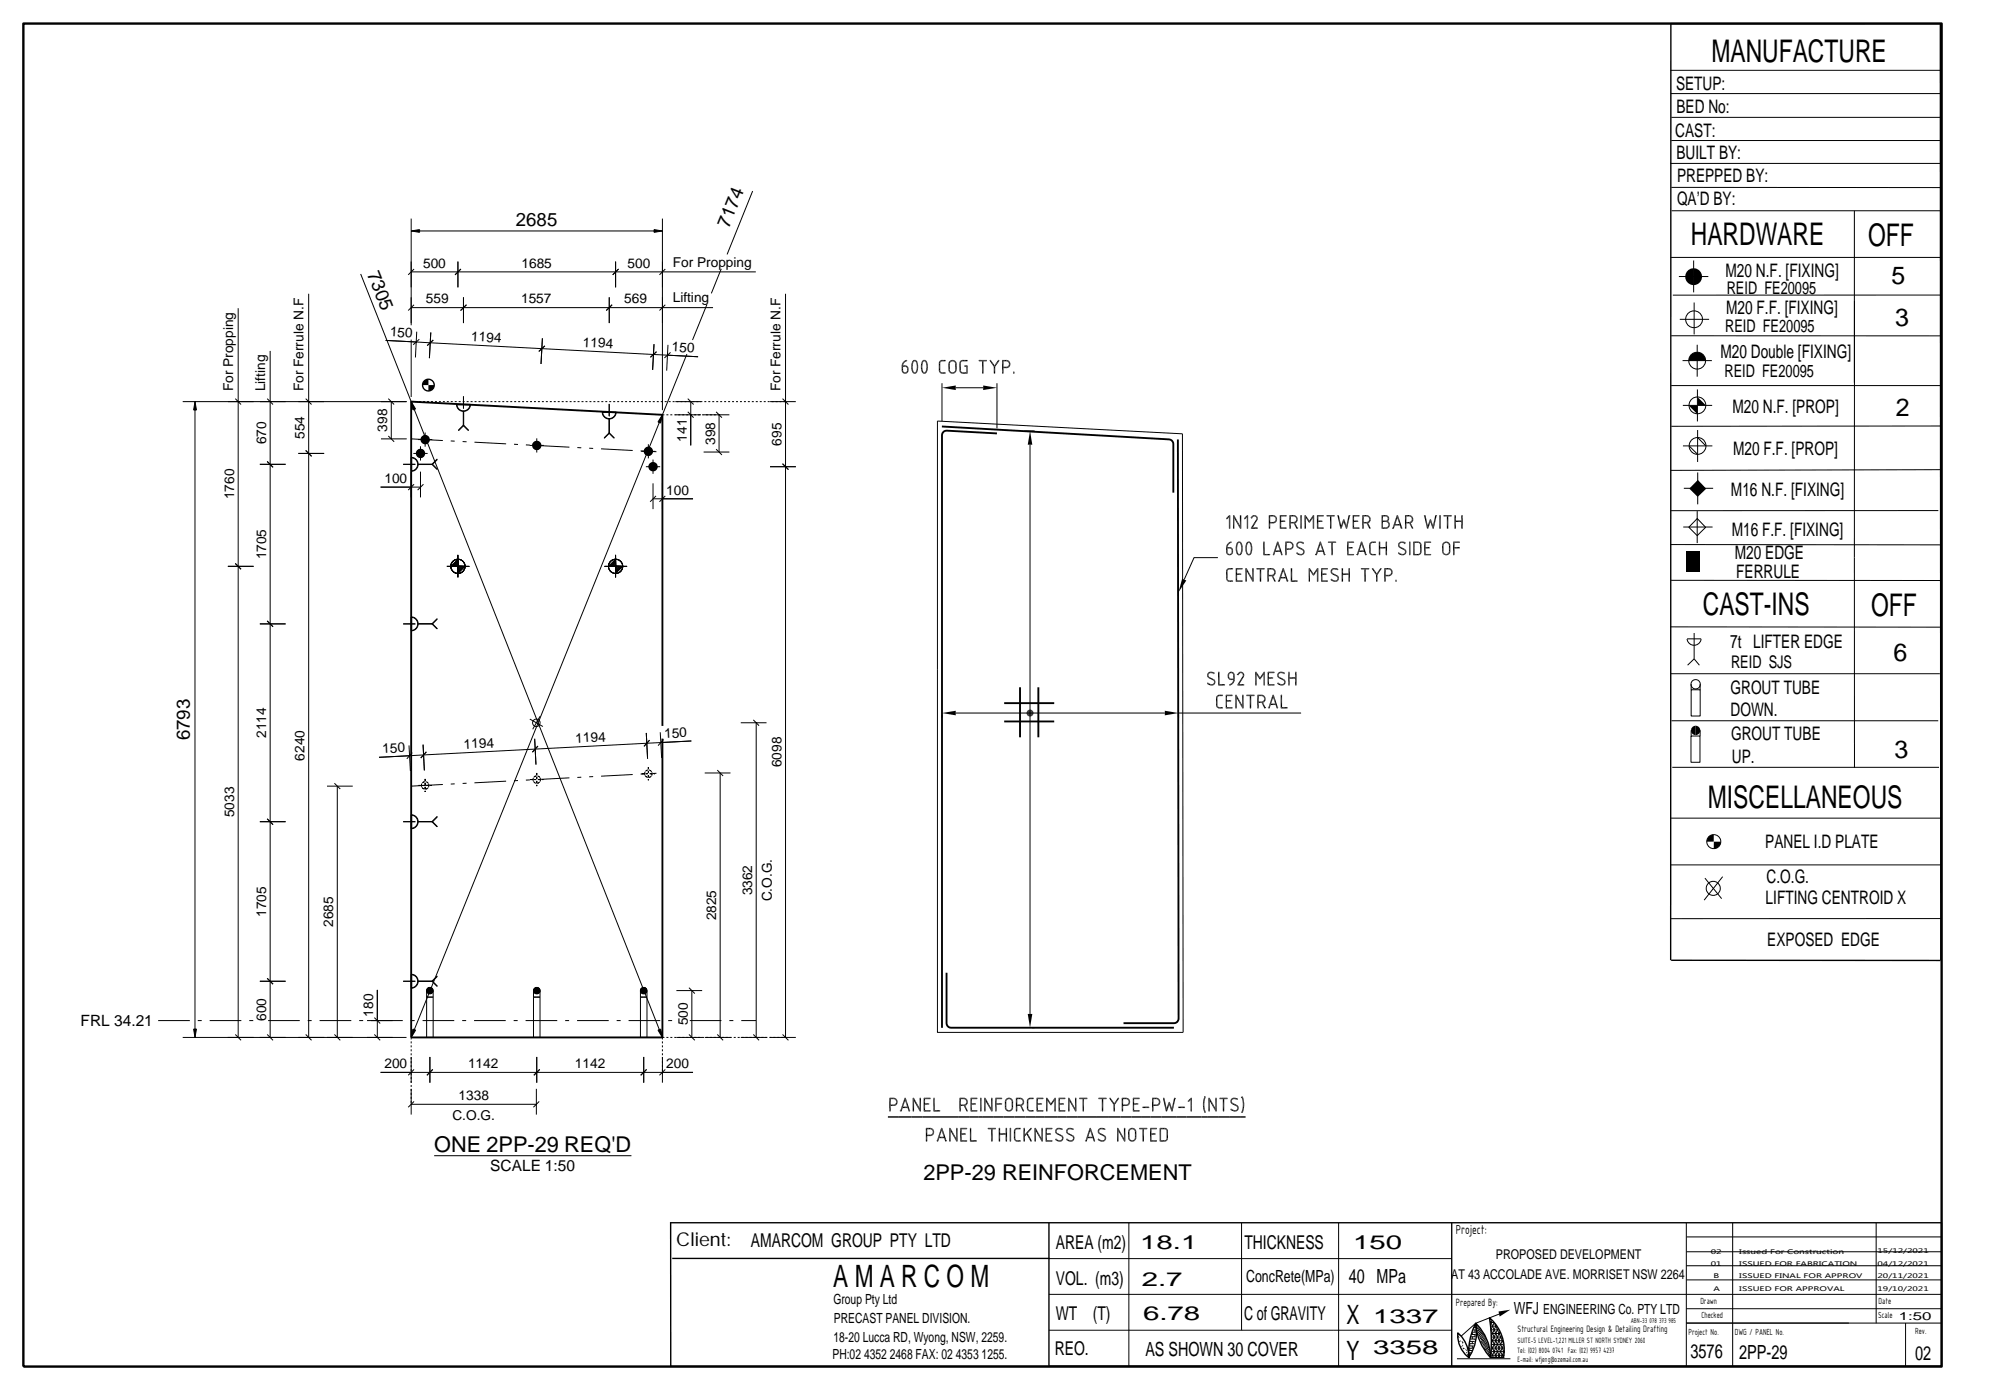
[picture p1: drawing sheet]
<svg xmlns="http://www.w3.org/2000/svg" width="430mm" height="297mm" viewBox="0 0 430 297" stroke-linecap="round" stroke-linejoin="round" font-family="sans-serif">
<defs><g id="words">
<g font-size="6.7">
<text x="365.8" y="13.2">MANUFACTURE</text>
<text x="361.4" y="52.3">HARDWARE</text>
<text x="399.3" y="52.6">OFF</text>
<text x="364" y="131.5">CAST-INS</text>
<text x="399.9" y="131.7">OFF</text>
<text x="365" y="172.6">MISCELLANEOUS</text>
</g>
<text font-size="6.6" x="178.1" y="275">A M A R C O M</text>
<g font-size="5.7">
<text x="287.8" y="283">X</text>
<text x="287.8" y="290.7">Y</text>
</g>
<g font-size="5.3">
<text x="404.3" y="60.6">5</text>
<text x="405.1" y="69.7">3</text>
<text x="405.2" y="88.9">2</text>
<text x="404.7" y="141.3">6</text>
<text x="404.9" y="161.9">3</text>
</g>
<g font-size="4.7">
<text x="92.8" y="246.2">ONE 2PP-29 REQ'D</text>
<text x="197.4" y="252.2">2PP-29 REINFORCEMENT</text>
</g>
<g font-size="4.2">
<text x="243.7" y="267">18.1</text>
<text x="289.2" y="266.8">150</text>
<text x="244" y="274.8">2.7</text>
<text x="288.3" y="274.2">40 MPa</text>
<text x="244.3" y="282.2">6.78</text>
<text x="293.5" y="282.7">1337</text>
<text x="244.8" y="289.7">AS SHOWN 30 COVER</text>
<text x="293.5" y="289.3">3358</text>
<text x="361.3" y="290.3">3576</text>
<text x="371.7" y="290.4">2PP-29</text>
<text x="409.3" y="290.7">02</text>
</g>
<g font-size="4.1">
<text x="144.5" y="266.3">Client:</text>
<text x="160.5" y="266.5">AMARCOM GROUP PTY LTD</text>
<text x="225.7" y="266.8">AREA (m2)</text>
<text x="266" y="266.8">THICKNESS</text>
<text x="225.7" y="274.5">VOL. (m3)</text>
<text x="225.6" y="282">WT</text>
<text x="233.6" y="282">(T)</text>
<text x="265.9" y="282">C of GRAVITY</text>
<text x="225.4" y="289.6">REO.</text>
</g>
<g font-size="4">
<text x="358.2" y="19.2">SETUP:</text>
<text x="358.1" y="29.3">CAST:</text>
<text x="358.3" y="24.1">BED No:</text>
<text x="358.3" y="33.9">BUILT BY:</text>
<text x="358.4" y="39">PREPPED BY:</text>
<text x="358.4" y="43.9">QA’D BY:</text>
<text x="110.3" y="48.2">2685</text>
<text x="155.7" y="49" transform="rotate(-68 155.7 49)">7174</text>
<text x="78.4" y="58.5" transform="rotate(68 78.4 58.5)">7305</text>
<text x="368.8" y="59.2">M20 N.F. [FIXING]</text>
<text x="368.9" y="67.2">M20 F.F. [FIXING]</text>
<text x="367.7" y="76.6">M20 Double [FIXING]</text>
<text x="370.3" y="88.2">M20 N.F. [PROP]</text>
<text x="370.4" y="97.1">M20 F.F. [PROP]</text>
<text x="370" y="106.1">M16 N.F. [FIXING]</text>
<text x="370.1" y="114.5">M16 F.F. [FIXING]</text>
<text x="370.8" y="119.5">M20 EDGE</text>
<text x="371.1" y="123.5">FERRULE</text>
<text x="369.8" y="138.5">7t LIFTER EDGE</text>
<text x="369.9" y="148.3">GROUT TUBE</text>
<text x="369.9" y="153">DOWN.</text>
<text x="40.6" y="158.2" transform="rotate(-90 40.6 158.2)">6793</text>
<text x="370" y="158.1">GROUT TUBE</text>
<text x="370.2" y="163">UP.</text>
<text x="377.3" y="181.3">PANEL I.D PLATE</text>
<text x="377.6" y="188.7">C.O.G.</text>
<text x="377.4" y="193.1">LIFTING CENTROID X</text>
<text x="377.7" y="202.2">EXPOSED EDGE</text>
</g>
<g font-size="3.7">
<text x="369.1" y="62.8">REID FE20095</text>
<text x="368.7" y="70.9">REID FE20095</text>
<text x="368.6" y="80.7">REID FE20095</text>
<text x="370" y="142.7">REID SJS</text>
</g>
<g font-size="3.6">
<text x="266.4" y="274.1">ConcRete(MPa)</text>
<text x="323.6" y="280.8">WFJ</text>
</g>
<g font-size="3.3">
<text x="17.2" y="219.3">FRL 34.21</text>
<text x="104.8" y="250.2">SCALE 1:50</text>
</g>
<g font-size="3">
<text x="311.2" y="263.8">Project:</text>
<text x="178.1" y="278.6">Group Pty Ltd</text>
<text x="329.9" y="280.7">ENGINEERING Co. PTY LTD</text>
<text x="178.1" y="286.7">18-20 Lucca RD, Wyong, NSW, 2259.</text>
<text x="178.2" y="282.8">PRECAST PANEL DIVISION.</text>
<text x="177.9" y="290.4">PH:02 4352 2468 FAX: 02 4353 1255.</text>
</g>
<g font-size="2.9">
<text x="90.4" y="57.2">500</text>
<text x="111.5" y="57.2">1685</text>
<text x="134.1" y="57.2">500</text>
<text x="143.8" y="57">For Propping</text>
<text x="91" y="64.9">559</text>
<text x="111.4" y="64.9">1557</text>
<text x="133.4" y="64.9">569</text>
<text x="143.8" y="64.6">Lifting</text>
<text x="83.3" y="71.9" transform="rotate(3 83.3 71.9)">150</text>
<text x="100.7" y="72.8" transform="rotate(3 100.7 72.8)">1194</text>
<text x="124.5" y="74.1" transform="rotate(3 124.5 74.1)">1194</text>
<text x="143.5" y="75.1" transform="rotate(3 143.5 75.1)">150</text>
<text x="49.8" y="83.6" transform="rotate(-90 49.8 83.6)">For Propping</text>
<text x="56.7" y="83.6" transform="rotate(-90 56.7 83.6)">Lifting</text>
<text x="64.9" y="83.6" transform="rotate(-90 64.9 83.6)">For Ferrule N.F</text>
<text x="166.8" y="83.6" transform="rotate(-90 166.8 83.6)">For Ferrule N.F</text>
<text x="56.9" y="95" transform="rotate(-90 56.9 95)">670</text>
<text x="65.1" y="93.8" transform="rotate(-90 65.1 93.8)">554</text>
<text x="82.8" y="92.3" transform="rotate(-90 82.8 92.3)">398</text>
<text x="146.8" y="94.4" transform="rotate(-90 146.8 94.4)">141</text>
<text x="152.8" y="95.1" transform="rotate(-90 152.8 95.1)">398</text>
<text x="167" y="95.2" transform="rotate(-90 167 95.2)">695</text>
<text x="50" y="106.7" transform="rotate(-90 50 106.7)">1760</text>
<text x="82.2" y="103.2">100</text>
<text x="142.4" y="105.7">100</text>
<text x="56.9" y="119.5" transform="rotate(-90 56.9 119.5)">1705</text>
<text x="56.9" y="157.7" transform="rotate(-90 56.9 157.7)">2114</text>
<text x="81.8" y="160.9" transform="rotate(-3 81.8 160.9)">150</text>
<text x="99.1" y="160" transform="rotate(-3 99.1 160)">1194</text>
<text x="123" y="158.7" transform="rotate(-3 123 158.7)">1194</text>
<text x="142" y="157.8" transform="rotate(-3 142 157.8)">150</text>
<text x="65.1" y="162.6" transform="rotate(-90 65.1 162.6)">6240</text>
<text x="167" y="164" transform="rotate(-90 167 164)">6098</text>
<text x="50" y="174.6" transform="rotate(-90 50 174.6)">5033</text>
<text x="160.8" y="191.3" transform="rotate(-90 160.8 191.3)">3362</text>
<text x="56.9" y="195.9" transform="rotate(-90 56.9 195.9)">1705</text>
<text x="153.1" y="196.7" transform="rotate(-90 153.1 196.7)">2825</text>
<text x="165" y="192.6" transform="rotate(-90 165 192.6)">C.O.G.</text>
<text x="71.2" y="198.1" transform="rotate(-90 71.2 198.1)">2685</text>
<text x="56.9" y="218.1" transform="rotate(-90 56.9 218.1)">600</text>
<text x="79.8" y="217.3" transform="rotate(-90 79.8 217.3)">180</text>
<text x="147" y="219.1" transform="rotate(-90 147 219.1)">500</text>
<text x="82.2" y="228.3">200</text>
<text x="100" y="228.3">1142</text>
<text x="122.9" y="228.3">1142</text>
<text x="142.4" y="228.3">200</text>
<text x="96.7" y="239.3">C.O.G.</text>
<text x="98" y="235.1">1338</text>
<text x="319.7" y="269">PROPOSED DEVELOPMENT</text>
<text x="310.2" y="273.3">AT 43 ACCOLADE AVE. MORRISET NSW 2264</text>
</g>
<g font-size="2.4">
<text x="311.2" y="279.1">Prepared By:</text>
<text x="405.8" y="282">1:50</text>
</g>
<text font-size="2.1" x="324.4" y="284.7">Structural Engineering Design &amp; Detailing Drafting</text>
<g font-size="2">
<text x="363.4" y="278.7">Drawn</text>
<text x="363.7" y="281.6">Checked</text>
<text x="401.4" y="281.6">Scale</text>
<text x="401.5" y="278.7">Date</text>
<text x="360.9" y="285.2">Project No.</text>
<text x="370.8" y="285.2">DWG / PANEL No.</text>
<text x="409.3" y="285.1">Rev.</text>
</g>
<g font-size="1.8">
<text x="324.4" y="287">SUITE-5 LEVEL-1,221 MILLER ST NORTH SYDNEY 2060</text>
<text x="324.3" y="289.1">Tel: (02) 8004 0741 Fax: (02) 9957 4237</text>
<text x="324.3" y="291.1">E-mail: wfjeng@ozemail.com.au</text>
</g>
<text font-size="1.6" x="348.6" y="282.7">ABN-33 078 373 985</text>
<g font-size="1.3">
<text x="365.7" y="267.9">02</text>
<text x="371.8" y="267.9">Issued For Construction</text>
<text x="401.3" y="267.9">15/12/2021</text>
<text x="365.7" y="270.5">01</text>
<text x="366.3" y="275.8">A</text>
<text x="366.3" y="273.2">B</text>
<text x="371.7" y="275.8">ISSUED FOR APPROVAL</text>
<text x="371.7" y="273.2">ISSUED FINAL FOR APPROV</text>
<text x="371.7" y="270.5">ISSUED FOR FABRICATION</text>
<text x="401.3" y="275.8">19/10/2021</text>
<text x="401.3" y="273.1">20/11/2021</text>
<text x="401.3" y="270.5">04/12/2021</text>
</g>
</g></defs>
<path d="M33.8 218.1h20.4M57.3 218.1h87M147.4 218.1h14.2" fill="none" stroke="#000" stroke-width=".21" stroke-dasharray="6.8 1.7 .8 1.7" stroke-linecap="butt"/>
<g fill="none" stroke="#000" stroke-width=".21">
<path d="M357 15h57.9M357.1 20h57.9M357 34.9h57.9M357.2 30h57.8M357.2 25.1h57.8M77.1 58.5l10.8 27.3M87.9 46.7v22.8M87.9 58.1h73.6M87.9 49.4h53.7M87.9 49.4l1.8-.3v.6zM88.5 57.5l-1.3 1.2M97.9 55.9v5.5"/>
<path d="M98.5 57.5l-1.2 1.2M131.6 55.9v5.5M132.2 57.5l-1.2 1.2M139.8 49.1l1.8 .3-1.8 .3zM141.6 46.7v40.9M142.2 57.5l-1.3 1.2M154.2 57.4l-2.2 5.3M160.9 40.8l-5.5 13.6M357.1 55h57.6M357.2 40l57.8 .1M357.3 45h57.6M358.8 59.1h6.3"/>
<path d="M362 55.7v6.8M396.3 45v36.8M50.9 65.9v155.8M57.7 75v146.7M66 62.8v158.9M82.4 72.7l66.8 3.5M87.9 72.6v12.2M87.9 65.7h64.5M88.5 65.1l-1.3 1.3M89.1 70.9l-.3 5.5M89.6 72.5l-1.3 1.2M92.1 71.1l-.3 5.4"/>
<path d="M92.6 72.7l-1.3 1.1M99.1 63.5v5.5M99.7 65.1l-1.3 1.3M115.9 72.3l-.3 5.5M116.5 73.9l-1.3 1.2M130.2 63.5v5.5M130.8 65.1l-1.2 1.3M139.8 73.6l-.3 5.5M140.3 75.2l-1.3 1.1M142.2 65.1l-1.3 1.3M142.8 73.7l-.3 5.5M143.3 75.3l-1.3 1.2"/>
<path d="M146.8 75.7l-5.2 12.9M151.1 65.1l-3.1 7.6M167.9 62.8v158.9M357.2 71.8h57.5M359 68.2h6.3M359.6 77.1h6.3M362.1 64.6v6.9M362.8 73.7v6.8M396.4 64.3v99.8M414.9 63.1h-57.4M39.1 85.8h47.8M41.7 85.8v135.9"/>
<path d="M41.7 85.8l.3 1.8h-.6zM50.3 85.2l1.2 1.2M55.5 99.2h5.5M57.1 98.6l1.3 1.3M57.1 85.2l1.3 1.2M63.8 96.9h5.5M65.3 96.3l1.3 1.2M65.3 85.2l1.3 1.2M81.4 93.8h5.5M83 93.2l1.2 1.2M83 85.2l1.2 1.2M83.6 85.8v8"/>
<path d="M86.2 99.2h2.6zM87.9 85.8l.9 1.6-.5 .2zM87.9 85.8l53.7 135.9M87.9 97.7a1.45 1.45 0 0 1 1.5 1.5 1.45 1.45 0 0 1-1.5 1.4 1.45 1.45 0 0 0 1.4-1.4 1.45 1.45 0 0 0-1.4-1.5zM87.9 97.8l.1 2.8zM88.3 96.9h3.1M89.3 93.9h3.1M89.4 99.2l3 .1zM89.9 95.4v3M90.9 92.4v3.1M92.4 99.2l1-1.1zM92.4 99.2l1 1.1z"/>
<path d="M97.6 86.4h2.9a1.45 1.45 0 0 1-1.5 1.5 1.45 1.45 0 0 1-1.4-1.5zM97.7 86.4l2.8 .1a1.4 1.4 0 0 1-1.5 1.3 1.4 1.4 0 0 1-1.3-1.4zM99 90.9h.1l1.1 1zM99 87.9l.1 3zM99 90.9h.1l-1.1 1zM99.1 84.7v2.6zM100.5 86.4v.1M113.2 95.2h3M114.7 93.7v3M128.7 88h2.9a1.45 1.45 0 0 1-1.4 1.6 1.45 1.45 0 0 1-1.5-1.6zM128.8 88l2.8 .1a1.41 1.41 0 0 1-1.4 1.3 1.41 1.41 0 0 1-1.4-1.4zM130.2 89.6l.1 2.9z"/>
<path d="M130.2 92.6l1.1 1zM130.2 92.5l-1 1.1zM130.2 86.3v2.6zM131.6 88v.1M137.1 96.5h3M138 99.7h3.1M138.6 94.9v3.1M139.6 98.2v3.1M141.6 88.6h.1M141.6 88.6l-.4 1.8-.6-.2zM141.6 88.6l-53.7 133.1M144.3 88.6h5.5"/>
<path d="M144.3 85.8h5.5M147 88l1.3 1.3M147 85.2l1.3 1.2M147.6 85.8v9.4M150.4 88.6h5.5M150.4 96.6h5.5M153.1 96l1.2 1.2M153.1 88l1.2 1.3M153.7 88.6v8M164.6 85.8h5.5M167.3 85.2l1.2 1.2M167.3 99.1l1.2 1.2"/>
<path d="M170.1 99.7h-5.5M200.4 90l52.3 2.7 .2 127.9h-52.5zM201.3 81.9v8.1M204.3 82.9h5.8M213.1 81.9v9.6M218.9 92.1h2.2M220.2 95v121.7M357.2 82.4h57.7M359.7 86.6h6.3M359.7 95.3h6.3M361 95.3l1.8 1.8M362.8 83.2v6.9"/>
<path d="M362.8 91.9v6.8M362.9 93.5l1.7 1.8M414.8 91l-57.6 .1M81.3 104.1h8.6M87.9 100.8v5.5M88.5 103.5l-1.3 1.2M89.9 100.8v5.5M90.5 103.5l-1.2 1.2M97.9 119.5l-1.5 1.5h3M97.9 119.5v3.1l1.5-1.6M97.9 119.9l-1.2 1.1M97.9 119.7l-1.4 1.3"/>
<path d="M97.9 119.6l-1.5 1.4M131.6 119.5l-1.6 1.5h3l-1.4 1.4M131.6 119.5v3.1l1.5-1.6M131.6 119.9l-1.2 1.1M131.6 119.7l-1.4 1.3M131.6 119.6l-1.5 1.4M139.6 103.3v5.5M139.6 106.6h8.5M140.2 106l-1.2 1.2M141.6 103.3v5.5M142.2 106l-1.3 1.2M260.3 119.2h-5.1l-2.1 4.6"/>
<path d="M262.7 110.1v2.8M262.7 110.1v2.9M262.9 110.1v2.9M263.6 110.1v2.8M263.8 110.1v2.8M265.1 110.2v2.8M265.2 110.2v2.8M266.5 110.1l.1 2.9M266.7 110.1v2.9M278 110.1v2.9M278.2 110.1v2.9M278.9 110.1v2.8"/>
<path d="M279.1 110.1v2.8M280.6 110.1l.1 2.9M280.7 110.1v2.9M280.8 110.1v2.9M301.2 115.7v3M301.4 115.7v3M302.1 115.7v3M302.3 115.7v3M307.7 110.1v2.9M307.9 110.1v2.9M357 116.4h57.7M359.8 112.6h6.2"/>
<path d="M359.9 104.3h6.3M362.8 110.8l1.8 1.9-1.8 1.8-1.8-1.8zM362.8 109.2v6.9M362.9 101v6.8M414.3 109.1h-57.2M414.7 100.4l-57.6 .1M48.7 121h5.5M50.3 120.4l1.2 1.2M55.5 133.3h5.5M57.1 132.7l1.3 1.2M86.2 133.3h2.6zM87.9 131.8a1.45 1.45 0 0 1 1.5 1.5 1.45 1.45 0 0 1-1.5 1.4 1.45 1.45 0 0 0 1.4-1.4 1.45 1.45 0 0 0-1.4-1.5z"/>
<path d="M87.9 131.9l.1 2.8zM89.4 133.3l3 .1zM92.4 133.3l1.1-1zM92.4 133.3l1.1 1zM95.5 121h4.8h-4.8M97.9 120.4v-.4l-1 1M97.9 123.4v-4.8v4.8M97.9 120.9l-.2 .1zM97.9 120.2l-.9 .8M97.9 120.5l-.5 .5M97.9 120.6l-.4 .4M97.9 120.3l-.8 .7"/>
<path d="M97.9 121h.1l-.1 .2zM97.9 121v.8l.7-.8M98.3 121l-.4 .4M98.4 121l-.5 .6M98.7 121l-.8 1M98.9 121l-1 1.1v-.4M99 121l-1.1 1.3M99.2 121l-1.3 1.3M99.3 121l-1.4 1.4M129.2 121h4.8h-4.8M131.4 121l.2-.1zM131.6 123.4v-4.8v4.8"/>
<path d="M131.6 121h.1l-.1 .2zM131.6 120.4v-.4l-1 1M131.6 120.2l-.9 .8M131.6 120.5l-.5 .5M131.6 120.6l-.4 .4M131.6 120.3l-.8 .7M132 121l-.4 .4M132.1 121l-.5 .6M132.3 121l-.7 .8v-.8h1.5M132.4 121l-.8 1M132.6 121l-1 1.1v-.4M132.7 121l-1.1 1.3"/>
<path d="M132.9 121l-1.3 1.3M133.1 121h.1M266.3 121.4v2.8M266.4 121.4v2.8M267.7 121.5v2.8M267.9 121.5v2.8M279.8 121.4v2.8M279.9 121.4v2.8M281.5 121.4v2.9M281.6 121.4v2.9M281.7 121.4v2.9M357.1 134h57.6"/>
<path d="M357.2 124l57.5 .1M360.6 136.6a1.51 1.51 0 0 0 1.5 1.3 1.51 1.51 0 0 0 1.5-1.3M360.6 136.5h3M362.1 135.3v5.5M87.4 159.3l.3 5.5M90.4 159.1l.3 5.5M113.2 153.7l2.8 1.6M114.3 157.9l.3 5.5M115 159.4l-1.2 1.3M115.4 153.1l-1.5 2.7M138.1 156.6l.3 5.5M138.8 158.2l-1.2 1.3"/>
<path d="M141.1 156.5l.3 5.5M141.8 158l-1.1 1.3M147.8 158.3l-66.8 3.5M158.3 154.4h5.5M161 153.8l1.2 1.3M161.6 154.4v67.3M201.3 152.8v.5M204.3 152.4h44.7M251.9 152.4h26.2M251.9 152.8v.5M264.1 148.5v2.8M264.3 148.5v2.8"/>
<path d="M265.6 148.6v2.8M265.7 148.6v2.8M268.4 143.5v2.8M268.5 143.5v2.8M270.1 143.5v2.8M270.1 143.5v3M270.2 143.5v3M270.3 143.5v3M357.1 144h57.5M357.3 154h57M361.4 157.3h1.9v5.6h-1.9zM361.5 147.4h1.9v5.6h-1.9z"/>
<path d="M361.5 146.2v1.2M361.5 156.1v1.2M362.1 140.8l-1.4 1.4M362.1 140.8l1.1 1.4M363.4 156.1v1.2M363.4 146.2v1.2M55.5 175.6h5.5M57.1 175l1.3 1.2M69.9 168h5.5M71.5 167.4l1.2 1.2M72.1 168v53.7M86.2 175.6h2.6z"/>
<path d="M87.9 174.1a1.45 1.45 0 0 1 1.5 1.4 1.45 1.45 0 0 1-1.5 1.5 1.45 1.45 0 0 0 1.4-1.5 1.45 1.45 0 0 0-1.4-1.4zM87.9 174.2l.1 2.8zM88.1 160.8l-1.1 1.4M89.4 175.6h3zM91.1 160.7l-1.2 1.3M92.4 175.6l1-1.1zM92.4 175.6l1 1.1zM150.6 165.2h5.5M153.3 164.6l1.3 1.2M153.9 165.2v56.5M357.2 174.8h57.8M357.4 164h57"/>
<path d="M357 184.8h58M364.4 187.7l3.6 4.3M368.2 187.3l-4 5.1M415 196.3h-57.8M41.4 219.9h.6l-.3 1.8zM55.5 209.7h5.5M57.1 209.1l1.3 1.2M78.4 218.1h5.5M80 217.5l1.3 1.2M80.6 211.5v10.2M86.2 209.7h2.6zM87.9 208.2a1.45 1.45 0 0 1 1.5 1.4 1.45 1.45 0 0 1-1.5 1.5 1.45 1.45 0 0 0 1.4-1.5 1.45 1.45 0 0 0-1.4-1.4z"/>
<path d="M87.9 208.3l.1 2.8zM88.3 219.9l.5 .2-.9 1.6zM89.4 209.6l3 .1zM91.2 213.1h1.4zM91.2 211.7v10h1.4v-10M91.6 211.6l.4-.2 .1 .4-.3 .1zM91.8 211.5l.3 .1-.2 .3-.2-.2zM91.8 211.6l.1 .2zM91.8 211.6h.2l-.1 .2-.2-.1zM91.9 211.7h.1M92.4 209.7l1.1-1zM92.4 209.7l1 1.1z"/>
<path d="M114 213.1h1.4zM114 211.7v10h1.4v-10M114.5 211.6l.3-.2 .2 .4-.4 .1zM114.6 211.6h.3l-.1 .3-.2-.2zM114.7 211.6l.1 .2zM114.7 211.6l.2 .1-.2 .1-.1-.1zM114.7 211.7h.1M136.9 213.1h1.4zM136.9 211.7v10h1.4v-10M137.3 211.6l.4-.2 .1 .4-.3 .1zM137.5 211.5l.3 .1-.2 .3-.2-.2zM137.5 211.6l.1 .2z"/>
<path d="M137.5 211.6h.2l-.1 .2-.2-.1zM137.6 211.7h.1M144.6 211.7h5.5M147.3 211.1l1.2 1.2M147.9 211.7v10M220.6 219.6h.5M39.1 221.7h47.8M50.3 221.1l1.2 1.2M57.1 221.1l1.3 1.2M65.3 221.1l1.3 1.2M71.5 221.1l1.2 1.2M80 221.1l1.3 1.2"/>
<path d="M81.3 229.2h66.8M87.9 221.7h.1M87.9 225.9v5.5M87.9 232.7v5.5M87.9 236h26.7M88.5 228.5l-1.3 1.3M88.5 235.4l-1.3 1.2M91.9 225.9v5.5M92.5 228.5l-1.3 1.3M114.6 232.7v5.5M114.7 225.9v5.5M115.3 235.4l-1.3 1.2"/>
<path d="M115.4 228.5l-1.3 1.3M137.6 225.9v5.5M138.2 228.5l-1.3 1.3M140.6 220.1l.6-.2 .4 1.8zM141.6 225.9v5.5M142.2 228.5l-1.3 1.3M144.6 221.7h5.5M147.3 221.1l1.2 1.2M150.6 221.7h5.5M153.3 221.1l1.3 1.2M158.3 221.7h5.5M161 221.1l1.2 1.2"/>
<path d="M164.6 221.7h5.5M167.3 221.1l1.2 1.2M195.1 234.6v2.8M195.3 234.6v2.8M196.6 234.7v2.8M196.8 234.7v2.8M209.6 234.6v2.9M209.7 234.6v2.9M210.4 234.6v2.8M210.6 234.6v2.8M211.9 234.7v2.8M212.1 234.7v2.8"/>
<path d="M223.7 234.6v2.8M223.8 234.6v2.8M225.4 234.6v2.9M225.5 234.6v2.9M225.6 234.6v2.9M228.4 234.6v2.8M228.5 234.6v2.8M229.8 234.7v2.8M230 234.7v2.8M254.5 234.6v2.8M254.5 234.6v2.9M254.7 234.6v2.9"/>
<path d="M258.3 234.6v2.8M258.5 234.6v2.8M259.8 234.7v2.8M260 234.7v2.8M92.8 247h42.2M203 241v2.8M203.1 241v2.8M204.4 241.2v2.8M204.6 241.2v2.8M215.9 241v3M216 241v3M221.2 241v2.8"/>
<path d="M221.3 241v2.8M222.7 241.2v2.8M222.8 241.2v2.8M238.8 241v2.8M239 241v2.8M240.3 241.2v2.8M240.4 241.2v2.8M247.9 241v3M248.1 241v3M224.2 276.6h190.8M224.2 269h86.1M241.3 261.3v30.6"/>
<path d="M265.4 261.3v23M286.1 261.3v30.6M310.3 261.3v30.6M360.4 261.3v30.6M360.4 279.7h54.6M360.4 270.5h54.6M360.5 273.5h54.5M360.5 267.5h54.5M360.5 264.3h54.5M370.3 261.3v30.6M401 261.3v21.5M224.2 284.3h86.1"/>
<path d="M311.4 290.4h11.4M311.7 285.5h.1M311.9 285.4h.1M311.8 285.8h.1M312 286.6h.1M312.2 286.6h.1M312.5 287.7h.1M312.5 286.7h.1M312.7 287h.1M312.6 287.4h.1M312.7 286.9h.1M312.7 288.2h.1"/>
<path d="M312.8 288.1h.1M312.9 288.2h.1M312.9 288.1v.1M313.3 288.3h.1M313.4 288.6h.1M313.4 288.5v.1M313.4 289h.1M313.7 289.7h.1M313.7 289.4h.1M313.9 289.1h.5M313.9 288.6h.7M314 288.1h.8"/>
<path d="M314 287.6h1M314.1 289.1l.1 .5h-.3M314.1 288.1v.5M314.2 286.7h1M314.3 286.1h1M314.4 285.7h1M314.6 285.2h.8M314.7 284.7v.5M314.7 285.7v.4M314.7 286.7v.4M314.7 287.6v.5M314.7 284.7h.7"/>
<path d="M314.9 284.2h.5M315 283.7h.4M315.1 287.1h-1v.5M315.3 284.2v.5M315.3 285.2v.5M315.3 286.1v.3M315.4 283.1l.2 .2M315.4 283.2h-.1v.5M315.5 283.3v.1M315.5 283.5l.5 .6M315.7 284.2l.1 .2M315.8 283.3l-.2 .2"/>
<path d="M316 283.5l-.2 .2M316.1 284.1l-.3 .5M316.1 285.4v.1M316.1 285.3l.5 .6M316.1 284l.5 .6M316.2 283.8l-.2 .2M316.3 284.4l-.4 .5M316.3 285.7l-.1 .1M316.3 285l.5 .7M316.5 284.6l-.5 .7M316.5 285.9l-.2 .2M316.5 286.1l.5 .6"/>
<path d="M316.5 284.8l.5 .6M316.5 286.6l.3 .4M316.8 284.6l-.2 .2M316.9 284.8l-.1 .2M317.1 285.1l-.1 .2M317.1 285.3l.3 .3M317.1 286.7l-.3 .4M317.1 285.4l-.5 .7M317.1 286.6l.5 .6M317.2 287.9l.4 .6M317.3 287l-.4 .4M317.3 285.7l-.5 .6"/>
<path d="M317.3 287.6l.5 .6M317.3 286.3l.5 .7M317.5 287.2l-.4 .5M317.5 285.9l-.5 .7M317.5 286.1l.3 .3M317.5 287.4l.5 .6M317.9 286.9l-.3 .5M318.1 287.2l-.3 .4M318.1 287.8l.2 .3M318.1 288l-.5 .6M318.1 289.1l.5 .6M318.1 289.3h.1"/>
<path d="M318.2 287.6l-.2 .2M318.3 288.2l-.5 .7M318.3 289.5l-.1 .1M318.3 288.9l.3 .3M318.4 288.5l-.4 .6M318.5 281.9h.1M318.5 289.7l-.1 .1M318.5 282.2l3 6.9M318.5 282.6h.8M318.6 283.4h1.3M318.6 289.9h.1M318.7 284.2l2.6 5.9"/>
<path d="M318.7 289.6h2.8M318.7 289l.5 1.1M318.7 285h2M318.7 285.7h2.3M318.7 288.8h2.8M318.8 285.9l1.8 4.2M318.8 287.5l1.1 2.6M318.8 286.5h2.4M318.8 287.3h2.6M318.8 288.1h2.7M318.9 282.1l-.3 .7M319.3 282.7l-.6 1.5h1.6"/>
<path d="M319.4 282.8l1.9 4.2M319.8 283.2l-1.1 2.4M320.2 283.9l-1.4 3.1M320.5 284.6l-1.8 4.1M320.7 280.7l-5.3 2.1-3.1 2.8M320.9 285.4l-2.1 4.7M321.2 286.3l-1.7 3.8M321.4 287.4l-1.2 2.7M321.5 288.6l-.6 1.5M321.5 290.1h-2.9M360.4 282.7h54.5M407.3 282.7v9.2"/>
<circle cx="362.1" cy="68.2" r="1.8"/>
<circle cx="362.8" cy="77.1" r="1.8"/>
<circle cx="362.8" cy="86.6" r="1.8"/>
<circle cx="362.8" cy="95.3" r="1.8"/>
<circle cx="97.9" cy="121" r="1.53"/>
<circle cx="97.9" cy="121" r="1.51"/>
<circle cx="97.9" cy="121" r="1.52"/>
<circle cx="131.6" cy="121" r="1.52"/>
<circle cx="131.6" cy="121" r="1.51"/>
<circle cx="131.6" cy="121" r="1.53"/>
<circle cx="114.6" cy="154.5" r=".8"/>
<circle cx="362.4" cy="146.2" r="1"/>
<circle cx="366.3" cy="179.9" r="1.5"/>
<circle cx="366.2" cy="189.8" r="1.5"/>
<circle cx="91.9" cy="211.7" r=".46"/>
<circle cx="91.9" cy="211.7" r=".62"/>
<circle cx="91.9" cy="211.7" r=".5"/>
<circle cx="91.9" cy="211.7" r=".58"/>
<circle cx="91.9" cy="211.7" r=".22"/>
<circle cx="91.9" cy="211.7" r=".53"/>
<circle cx="91.9" cy="211.7" r=".66"/>
<circle cx="91.9" cy="211.7" r=".7"/>
<circle cx="91.9" cy="211.7" r=".38"/>
<circle cx="91.9" cy="211.7" r=".34"/>
<circle cx="91.9" cy="211.7" r=".3"/>
<circle cx="91.9" cy="211.7" r=".42"/>
<circle cx="114.7" cy="211.7" r=".66"/>
<circle cx="114.7" cy="211.7" r=".3"/>
<circle cx="114.7" cy="211.7" r=".06"/>
<circle cx="114.7" cy="211.7" r=".51"/>
<circle cx="114.7" cy="211.7" r=".7"/>
<circle cx="114.7" cy="211.7" r=".38"/>
<circle cx="114.7" cy="211.7" r=".42"/>
<circle cx="114.7" cy="211.7" r=".54"/>
<circle cx="114.7" cy="211.7" r=".58"/>
<circle cx="114.7" cy="211.7" r=".46"/>
<circle cx="114.7" cy="211.7" r=".22"/>
<circle cx="114.7" cy="211.7" r=".62"/>
<circle cx="137.6" cy="211.7" r=".46"/>
<circle cx="137.6" cy="211.7" r=".62"/>
<circle cx="137.6" cy="211.7" r=".5"/>
<circle cx="137.6" cy="211.7" r=".58"/>
<circle cx="137.6" cy="211.7" r=".22"/>
<circle cx="137.6" cy="211.7" r=".54"/>
<circle cx="137.6" cy="211.7" r=".66"/>
<circle cx="137.6" cy="211.7" r=".7"/>
<circle cx="137.6" cy="211.7" r=".38"/>
<circle cx="137.6" cy="211.7" r=".34"/>
<circle cx="137.6" cy="211.7" r=".3"/>
<circle cx="137.6" cy="211.7" r=".42"/>
<circle cx="137.6" cy="211.7" r=".06"/>
</g>
<g fill="none" stroke="#000" stroke-width=".4">
<path d="M201.3 91.1l48.5 2.8a1 1 0 0 1 1 1v10.4M213.1 92.6l-10.8-.6a.97 .97 0 0 0-1 1v126.6M251.8 93.9l.1 123.8a.98 .98 0 0 1-1 .9h-10.8M282.5 115.8v2.1M274.6 121.5v2.1M141.6 155.1v-66.5l-53.7-2.8v135.9h53.7v-63.9M214.6 154.2h10.7M214.6 150.3h10.7M218 146.9v10.7M221.9 146.9v10.7M202.3 207.9v10.7a.98 .98 0 0 0 1 1h47.6"/>
<circle cx="89.9" cy="96.9" r=".81"/>
<circle cx="90.9" cy="93.9" r=".8"/>
<circle cx="114.7" cy="95.2" r=".8"/>
<circle cx="138.6" cy="96.4" r=".8"/>
<circle cx="139.6" cy="99.7" r=".81"/>
</g>
<g fill="none" stroke="#000" stroke-width=".21" stroke-dasharray=".4 .4" stroke-linecap="butt">
<path d="M87.9 85.8h80.1M89.6 97.6a.8 .8 0 0 1-.5-1 .8 .8 0 0 1 1.1-.4M90.2 96.2a.8 .8 0 0 1 .4 1 .8 .8 0 0 1-1 .4M90.6 94.7a.79 .79 0 0 1-.5-1.1 .79 .79 0 0 1 1.1-.4M91.2 93.2a.79 .79 0 0 1 .4 1.1 .79 .79 0 0 1-1 .4M114.4 95.9a.79 .79 0 0 1-.4-1 .79 .79 0 0 1 1-.4M115 94.5a.79 .79 0 0 1 .5 1 .79 .79 0 0 1-1.1 .4M138.3 97.2a.79 .79 0 0 1-.5-1.1 .79 .79 0 0 1 1.1-.4M138.9 95.7a.79 .79 0 0 1 .4 1 .79 .79 0 0 1-1 .5M139.9 99a.8 .8 0 0 1 .4 1 .8 .8 0 0 1-1 .5M141.6 88.6h12.1M139.3 100.5a.8 .8 0 0 1-.5-1.1 .8 .8 0 0 1 1.1-.4"/>
<path d="M89.5 167.8h2.8M90.1 167.8a.79 .79 0 0 1 .8-.8 .79 .79 0 0 1 .8 .8M90.1 168.1a.8 .8 0 0 1 .5-1 .8 .8 0 0 1 1 .4M90.9 166.5v2.7M91.6 167.5a.8 .8 0 0 1-.4 1.1 .8 .8 0 0 1-1.1-.5M91.7 167.8a.79 .79 0 0 1-.8 .8 .79 .79 0 0 1-.8-.8M113.3 166.6h2.8M113.9 166.6a.8 .8 0 0 1 .8-.8 .8 .8 0 0 1 .8 .8M114 166.9a.8 .8 0 0 1 .4-1 .8 .8 0 0 1 1.1 .4M114.7 165.2v2.8M115.5 166.3a.8 .8 0 0 1-.5 1 .8 .8 0 0 1-1-.4M115.5 166.6a.8 .8 0 0 1-.8 .8 .8 .8 0 0 1-.8-.8"/>
<path d="M137.2 165.3v.1M137.2 165.4v-.1M137.2 165.3h2.8M137.2 165.4h2.8M137.8 165.4a.8 .8 0 0 1 .8-.9 .8 .8 0 0 1 .8 .9M137.8 165.6a.8 .8 0 0 1 .5-1 .8 .8 0 0 1 1 .4M138.6 163.9v2.8M139.3 165a.8 .8 0 0 1-.4 1.1 .8 .8 0 0 1-1.1-.5M139.4 165.4a.8 .8 0 0 1-.8 .7 .8 .8 0 0 1-.8-.7M140 165.4v-.1M140 165.3v.1M87.9 221.7v14.3"/>
<path d="M141.6 221.7h26.2M141.6 221.7v7.8"/>
</g>
<g fill="#000">
<path d="M87.9 49.4l1.8-.3v.6zM139.8 49.1l1.8 .3-1.8 .3zM192.7 78l.3 .4-.3-.2zM192.7 79.1l.3 .1zM192.7 78h.3v.1zM193 77.4l-.3 .6zM193 77.4l.1 .3-.4 .3zM192.7 78l.4-.3-.1 .3zM192.7 79.3l.2 .3zM192.7 79.1l.2 .5zM192.7 79.1l.3 .1-.1 .4zM193 79.2l-.1 .4z"/>
<path d="M192.9 79.6l.3-.1zM193 78.4v.7h-.3zM192.7 78.2l.3 .2-.3 .7zM192.7 78l.3 .1v.3zM193 77.4l.5-.4zM193 77.4l.6-.5zM193 77.4l.6-.5 .1 .3zM193 77.4l.7-.2-.3 .2zM193 77.4l.3 .2-.2 .1zM193.1 79.4l-.2 .2zM193.4 79.6l.1 .3zM193 77.4h.4l-.1 .2z"/>
<path d="M193 79.8l.5 .1zM192.9 79.6l.6 .3zM192.9 79.6l.3-.1 .3 .4zM193.2 79.5l.3 .4zM193.5 79.6v.3zM193.5 78.1l.4 .1zM193.5 78.1l.5 .2zM193.5 78.1l.5 .2-.3 .1zM193.5 78.1l.2 .3zM193 78.1l.5 .3h-.5zM193 78.1h.5v.3zM193.5 78.1v.3z"/>
<path d="M193.7 79.5l.3 .1zM193.7 76.9l.1 .3zM193.8 76.9v.3zM193.9 77l-.1 .2zM193.6 76.9l.2 .3h-.1zM193.6 76.9l.2 .3zM193.8 78.5l.2-.2zM193.9 77.1v.1zM193.9 77.1l-.1 .1zM193.9 79.1h.3zM193.9 78.8h.3l-.3 .3zM193.9 79.1l.3-.3v.3z"/>
<path d="M193.6 79.9l.4-.3zM193.5 79.9l.5-.3zM193.5 79.6h.5l-.5 .3zM193.5 79.6h.5zM193.8 79.4l.2 .2zM194 78.3l.2 .4zM194 78.3l.2 .5zM194 78.3l.2 .5-.3-.1zM194 78.3l-.1 .4zM193.7 78.4l.3-.1zM194.2 79.1l-.1 .4zM194.2 79.1l-.2 .5z"/>
<path d="M193.8 79.4l.4-.3-.2 .5zM193.9 79.2l.3-.1-.4 .3zM193.9 78.7l.3 .1zM194.8 77.7l.3 .2-.3 .2zM194.8 78.1l.3-.2v.3zM194.8 78.4h.3l-.3 .3zM194.8 78.7l.3-.3v.2zM194.8 77.7h.4l-.1 .2zM194.9 77.5l.3-.1-.4 .3zM194.8 77.7l.4-.3v.3zM194.8 79.1l.3-.2 .1 .2zM194.8 78.7l.3-.1-.3 .5z"/>
<path d="M195.1 78.6v.3l-.3 .2zM194.8 78.4l.3-.2v.2zM194.8 78.1l.3 .1-.3 .2zM194.9 79.3l.3-.2v.2zM194.8 79.1h.4l-.3 .2zM195.3 76.9h.2v.3zM195.3 76.9l.2 .3zM194.9 79.3l.4 .6zM194.9 79.3h.3l.1 .6zM195.2 79.3l.2 .3-.1 .3zM194.9 77.5l.5-.3-.2 .2zM195 77.2h.4l-.5 .3z"/>
<path d="M195 77.2l.3-.3 .1 .3zM195.4 79.6h.1v.3zM195.4 79.6l.1 .3h-.2zM195.5 76.9l.1 .3h-.1zM195.5 76.9h.2l-.1 .3zM195.8 79.3h.3l-.5 .3zM195.6 79.6l.5-.3-.1 .3zM195.6 79.6h.4l-.3 .3zM195.7 76.9l.4 .6zM195.7 76.9l.4 .6-.3-.1zM195.7 76.9l.1 .5-.2-.2zM195.5 79.6l.2 .3h-.2z"/>
<path d="M195.5 79.6l.2 .3zM195.8 77.4l.3 .1-.2 .2zM195.9 77.7l.2-.2 .1 .2zM196 78.4h.2l-.2 .2zM196 78.6l.2-.2v.3zM195.9 77.7h.3l-.3 .1zM196.2 77.7v.4l-.2 .1zM195.9 77.8l.3-.1-.2 .5zM195.9 78.9l.3 .2h-.3zM195.8 79.3l.4-.2-.1 .2zM195.9 79.1h.3l-.4 .2zM196 78.4l.2-.3v.3z"/>
<path d="M196 78.2l.2-.1-.2 .3zM195.9 78.9l.3-.2v.4zM196 78.6l.2 .1-.3 .2zM196.9 77.7l.3 .2-.4 .2zM196.8 78.1l.4-.2-.1 .3zM196.8 78.4h.3l-.3 .3zM196.8 78.7l.3-.3v.2zM196.9 77.7h.3v.2zM197 77.5l.3-.1-.4 .3zM196.9 77.7l.4-.3-.1 .3zM196.9 79.1l.3-.2v.2zM196.8 78.7l.3-.1-.2 .5z"/>
<path d="M197.1 78.6l.1 .3-.3 .2zM196.8 78.4l.3-.2v.2zM196.8 78.1l.3 .1-.3 .2zM197 79.3l.2-.2 .1 .2zM196.9 79.1h.3l-.2 .2zM197.4 76.9h.2v.3zM197.4 76.9l.2 .3zM197 79.3l.4 .6zM197 79.3h.3l.1 .6zM197.3 79.3l.1 .3v.3zM197 77.5l.4-.3-.1 .2zM197.1 77.2h.3l-.4 .3z"/>
<path d="M197.1 77.2l.3-.3v.3zM197.4 79.6h.2v.3zM197.4 79.6l.2 .3h-.2zM197.6 76.9l.1 .3h-.1zM197.6 76.9h.2l-.1 .3zM197.9 79.3h.3l-.5 .3zM197.7 79.6l.5-.3-.1 .3zM197.7 79.6h.4l-.3 .3zM197.8 76.9l.4 .6zM197.8 76.9l.4 .6-.3-.1zM197.8 76.9l.1 .5-.2-.2zM197.6 79.6l.2 .3h-.2z"/>
<path d="M197.6 79.6l.2 .3zM197.9 77.4l.3 .1-.3 .2zM197.9 77.7l.3-.2v.2zM198 78.4h.3l-.3 .2zM198 78.6l.3-.2v.3zM197.9 77.7h.3l-.2 .1zM198.2 77.7l.1 .4-.3 .1zM198 77.8l.2-.1-.2 .5zM198 78.9l.2 .2h-.3zM197.9 79.3l.3-.2v.2zM197.9 79.1h.3l-.3 .2zM198 78.4l.3-.3v.3z"/>
<path d="M198 78.2l.3-.1-.3 .3zM198 78.9l.3-.2-.1 .4zM198 78.6l.3 .1-.3 .2zM200.7 79.1l.3 .1zM200.7 77.7h.3l-.3 1.4zM201 77.7v1.4h-.3zM200.7 77.7l.3-.1zM200.8 77.2l-.1 .5zM200.8 77.2l.2 .2-.3 .3zM200.7 77.7l.3-.3zM200.8 77.2l.3 .1zM200.7 79.3l.2 .3z"/>
<path d="M200.7 79.1l.2 .5zM200.7 79.1l.3 .1-.1 .4zM201 79.2l-.1 .4zM200.9 77.1l.3-.2zM200.9 77.1l.5-.2zM200.9 77.1l.5-.2-.1 .3zM200.9 77.1l.4 .1zM201.1 79.4l-.1 .4zM201 79.4v.4zM201 79.4v.4l-.1-.2zM200.8 77.2l.1-.1 .2 .2zM201.3 79.6l.1 .3z"/>
<path d="M201 79.8l.4 .1zM201.1 79.5l.3 .4-.4-.1zM201.1 79.5l.3 .4zM201.4 76.9l-.1 .3zM201.4 76.9h.6v.3zM201.4 76.9l.6 .3h-.6zM202 76.9l.1 .1zM202 76.9l.1 .2zM202 79.6h.1zM202 79.6l.1 .1zM201.4 79.6l.6 .3h-.6zM201.4 79.6h.6v.3z"/>
<path d="M202.1 77.1v.1zM202.1 77.1l-.1 .1zM202 76.9l.1 .2-.1 .1zM202.1 79.7v.2zM202.1 79.7l-.1 .2zM202 79.6l.1 .1-.1 .2zM202.8 77.3l-.1 .5zM202.8 77.3l.2-.1-.3 .6zM203 77.2l.1 .3-.4 .3zM202.7 77.8l.4-.3-.1 .2zM202.7 79h.3v.1zM203 77.2l.4-.3z"/>
<path d="M203 77.2l.6-.3zM203 77.2l.6-.3-.1 .3zM203 77.2h.5zM203 77.2l.2 .2-.1 .1zM202.7 79.2l.3 .4zM202.7 79l.3 .6zM202.7 79l.3 .1v.5zM203 79.1v.5zM203 79.6l.2-.2 .1 .1zM202.7 77.8l.3-.1zM203 77.8v1.2h-.3zM202.7 77.8h.3l-.3 1.2z"/>
<path d="M203.1 79.3l.1 .1-.2 .2zM203 77.2l.3 .1-.1 .1zM203.5 79.6h.1v.3zM203.6 76.9l.5 .1zM203.6 76.9l.6 .3zM203.6 76.9l.6 .3-.3 .1zM203.6 76.9l.3 .4zM203.6 76.9v.3h-.1zM203.1 79.7l.5 .2zM203 79.6l.6 .3zM203 79.6l.3-.1 .3 .4zM203.3 79.5l.3 .4z"/>
<path d="M203.6 79.6h.1l-.1 .3zM203.6 76.9l.1 .3h-.1zM203.9 79.5l.1-.1 .2 .2zM204 77.4l.2-.2-.1 .3zM204.2 79h.3l-.3 .1zM204.2 77.2l.3 .4zM204.2 77.2l.3 .6zM204.2 77.2l.3 .6-.3-.1zM204.2 77.2v.5zM203.9 77.3l.3-.1-.2 .2zM203.8 79.9l.4-.3zM203.6 79.9l.6-.3z"/>
<path d="M203.7 79.6h.5l-.6 .3zM203.7 79.6h.5zM204 79.4l.1-.1 .1 .3zM204.5 77.8v1.2h-.3zM204.2 77.8h.3l-.3 1.2zM204.2 77.7l.3 .1zM204.5 79l-.2 .5zM204.5 79l-.3 .6zM204.1 79.3l.4-.3-.3 .6zM204.2 79.1l.3-.1-.4 .3zM205.2 77.2l-.1 .5zM205.2 77.2l.1-.1-.2 .6z"/>
<path d="M205.3 77.1l.1 .3-.3 .3zM205.1 77.7l.3-.3zM205.1 79.1l.3 .1zM205.3 77.1l.4-.2zM205.3 77.1l.5-.2zM205.3 77.1l.5-.2-.1 .3zM205.3 77.1l.4 .1zM205.3 77.1l.1 .3zM205.1 79.3l.2 .3zM205.1 79.1l.2 .5zM205.1 79.1l.3 .1-.1 .4zM205.4 79.2l-.1 .4z"/>
<path d="M205.3 79.6l.2-.1zM205.1 77.7l.3-.1zM205.4 77.7v1.4h-.3zM205.1 77.7h.3l-.3 1.4zM205.4 79.4l-.1 .2zM205.3 77.1l.2 .2zM205.7 79.6l.1 .3zM205.8 76.9l-.1 .3zM205.4 79.8l.4 .1zM205.3 79.6l.5 .3zM205.3 79.6l.2-.1 .3 .4zM205.5 79.5l.3 .4z"/>
<path d="M206.2 78.1l-.1 .1zM206.1 78.2l.1-.1v.3zM206.1 78.3l.1 .1zM206.1 78.2l.1 .2zM206.2 78.1h.5l-.2 .3zM206.2 78.1l.3 .3h-.3zM206.5 78.4l.2 1.5-.2-.3zM206.7 78.1v1.8l-.2-1.5zM206.7 78.1l.1 .1-.1 1.7zM206.8 78.2v1.5l-.1 .2zM206.7 78.1l.1 .1zM205.8 79.6l.9 .3h-.9z"/>
<path d="M205.8 79.6h.7l.2 .3zM206.7 76.9l.1 .1zM206.7 76.9l.1 .2zM205.8 76.9l.9 .3h-.9zM205.8 76.9h.9v.3zM206.8 79.7v.2zM206.8 79.7l-.1 .2zM206.8 77.1v.1zM206.8 77.1l-.1 .1zM206.7 76.9l.1 .2-.1 .1zM209.3 76.9l-.1 .2zM209.2 77.1l.7 .1h-.6z"/>
<path d="M209.2 77.1l1 .1zM209.2 77.1h1.7l-.7 .1zM209.2 77.1l.1 .1zM209.9 79.8l.2 .1zM209.9 79.7l.2 .2zM209.9 79.7h.3l-.1 .2zM210.2 79.7l-.1 .2zM210.8 76.9l.1 .1zM210.8 76.9l.1 .2zM209.2 77.1l.1-.2 1.6 .2zM209.3 76.9h1.5l.1 .2zM210.2 77.2l.7-.1-.1 .1z"/>
<path d="M210.9 77.1v.1zM210.9 77.1l-.1 .1zM211.7 76.9l.1 .1zM211.5 77.1l.3-.1zM211.5 77h.3zM211.6 76.9l.2 .1zM212.4 78.4h.3l-.3 1.3zM212.7 78.4v1.3h-.3zM211.6 77.1l.2-.1 .6 1.4zM211.8 77l.8 1.1-.2 .3zM212.4 79.8l.2 .1zM212.4 79.7l.2 .2z"/>
<path d="M212.4 79.7h.3l-.1 .2zM212.7 79.7l-.1 .2zM213.3 77l.1-.1zM213.3 77l.1-.1 .2 .2zM213.4 76.9l.2 .2zM213.5 76.9l.1 .2zM213.6 77v.1zM213.6 77.1l-.9 1.3h-.3zM212.6 78.1l1-1-1.2 1.3zM213.3 77l.3 .1-1 1zM214.5 78.7v1h-.3zM214.2 76.9v.2z"/>
<path d="M214.2 77.1l.1-.2 .2 .3zM214.2 77.1l.3 .1v1.2zM214.2 79.8l.1 .1zM214.2 79.7l.1 .2zM214.2 79.7h.3l-.2 .2zM214.5 79.7l-.1 .2zM214.5 79.7l-.2 .2zM214.5 78.4l-.3 1.3zM214.5 78.4h.6v.3zM214.5 78.4l.6 .3h-.6zM215.1 78.4h.1l-.1 .3zM215.1 76.9l.5 .1z"/>
<path d="M215.1 76.9l.6 .3zM215.1 76.9l.6 .3-.3 .1zM215.1 76.9l.3 .4zM214.3 76.9l.8 .3h-.6zM214.3 76.9h.8v.3zM215.1 76.9l.1 .3h-.1zM215.4 78.3l.1-.1 .2 .2zM215.5 77.4l.2-.2-.1 .3zM215.6 77.8h.3l-.3 .1zM215.7 77.2l.2 .4zM215.7 77.2l.2 .6zM215.7 77.2l.2 .6-.3-.1z"/>
<path d="M215.7 77.2l-.1 .5zM215.4 77.3l.3-.1-.2 .2zM215.3 78.7l.4-.3zM215.1 78.7l.6-.3zM215.2 78.4h.5l-.6 .3zM215.2 78.4l.2-.1 .3 .1zM215.5 78.2l.1-.1 .1 .3zM215.9 77.8l-.1 .5zM215.9 77.8l-.2 .6zM215.6 78.1l.3-.3-.2 .6zM215.6 77.9l.3-.1-.3 .3zM215.6 77.7l.3 .1z"/>
<path d="M216.6 79.4l-.1 .2zM216.5 79.6h.3l-.3 .1zM216.5 79.7l.3-.1v.1zM216.7 79.4l.1 .1zM216.7 79.4l.1 .2zM216.5 79.6l.2-.2 .1 .2zM216.5 79.8l.2 .1zM216.5 79.7l.2 .2zM216.5 79.7h.3l-.1 .2zM216.8 79.7l-.1 .2zM41.7 85.8l.3 1.8h-.6zM87.9 85.8l.9 1.6-.5 .2z"/>
<path d="M141.6 88.6l-.4 1.8-.6-.2zM201.3 82.9l3-.5v1zM210.1 82.4l3 .5-3 .5zM220.2 92.1l.4 2.9h-.9zM361 86.7h1.8v1.8zM362.8 84.8l1.8 1.8h-1.8zM262.1 110.7v.1zM262.1 116.8l.3 .4-.3-.2zM262.1 117.9l.3 .1zM262.1 116.8h.3v.1zM262.4 116.2l-.3 .6zM262.4 116.2l.1 .3-.4 .3z"/>
<path d="M262.1 116.8l.4-.3-.1 .3zM262.1 110.7l.2 .2zM262.1 110.7l.1 .3zM262.1 110.7v.3zM262.1 110.7v.2zM262.1 118.1l.2 .3zM262.1 117.9l.2 .5zM262.1 117.9l.3 .1-.1 .4zM262.4 118l-.1 .4zM262.3 118.4l.3-.1zM262.2 111l.1-.1zM262.4 117.2v.7h-.3z"/>
<path d="M262.1 117l.3 .2-.3 .7zM262.1 116.8l.3 .1v.3zM262.5 116l.3-.2-.4 .4zM262.4 116.2l.6-.4zM262.4 116.2l.6-.4v.2zM262.4 116.2l.6-.2-.3 .2zM262.4 116.2l.2 .2-.1 .1zM262.4 118.2l-.1 .2zM262.1 110.7l.6-.1-.4 .3zM262.7 110.1v.5l-.6 .1zM262.7 110.1v.5zM262.4 116.2h.3l-.1 .2z"/>
<path d="M262.7 118.4l.1 .3zM262.8 110.1h.2zM262.8 110.1l.2 .1zM262.7 112.9l.1 .1zM262.4 118.6l.4 .1zM262.3 118.4l.5 .3zM262.3 118.4l.3-.1 .2 .4zM262.6 118.3l.2 .4zM262.8 118.4v.3zM262.8 116.9l.4 .1zM262.8 116.9l.5 .2zM262.8 116.9l.5 .2-.2 .2z"/>
<path d="M262.8 116.9l.3 .4zM262.4 116.9l.4 .3h-.4zM262.4 116.9h.4v.3zM262.8 116.9l.1 .3zM263 112.9l-.1 .1zM262.8 113l.2-.1zM263.1 118.3l.2 .1zM263.1 115.7l.1 .3zM263.2 115.7v.3zM263.2 115.8v.2zM263 115.8l.2 .2h-.2zM263 115.8l.2 .2z"/>
<path d="M263 115.7l.2 .3zM263.1 117.3l.2-.2zM263.2 115.9v.1zM263.2 117.9h.3zM263.2 117.6h.3l-.3 .3zM263.2 117.9l.3-.3v.3zM263 118.7l.3-.3zM262.8 118.7l.5-.3zM262.9 118.4h.4l-.5 .3zM262.9 118.4h.4zM263.2 118.2l.1 .2zM263.3 117.1l.2 .4z"/>
<path d="M263.3 117.1l.2 .5zM263.3 117.1l.2 .5h-.3zM263.3 117.1l-.1 .5zM263.6 110.1l-.1 .1zM263.5 117.9l-.1 .4zM263.5 117.9l-.2 .5zM263.2 118.2l.3-.3-.2 .5zM263.2 118l.3-.1-.3 .3zM263.2 117.6h.3zM263.5 112.9l.2 .1zM263.5 112.9h.3l-.1 .1zM263.7 110.1h.1z"/>
<path d="M263.7 110.1l.1 .1zM263.8 112.9v.1zM263.8 112.9l-.1 .1zM263.8 110.2l1.2 2.1 .2 .7zM263.8 110.2l1.4 2.8zM263.8 110.2l1.2 2.7-1.2-2.1zM263.7 110.1l.1 .7zM264.2 116.5l.3 .2-.4 .2zM264.1 116.9l.4-.2-.1 .3zM264.1 117.2h.3l-.3 .3zM264.1 117.5l.3-.3v.2zM264.2 116.5h.3v.2z"/>
<path d="M264.2 116.3h.4l-.4 .2zM264.2 116.5l.4-.2-.1 .2zM264.2 117.9l.3-.2v.2zM264.1 117.5l.3-.1-.2 .5zM264.4 117.4l.1 .3-.3 .2zM264.1 117.2l.3-.2v.2zM264.1 116.9l.3 .1-.3 .2zM264.2 118.1l.3-.2 .1 .2zM264.2 117.9h.3l-.3 .2zM264.6 115.7h.3v.3zM264.6 115.7l.3 .3zM264.2 118.1l.4 .6z"/>
<path d="M264.2 118.1h.4v.6zM264.6 118.1l.1 .3-.1 .3zM264.2 116.3l.5-.3-.1 .3zM264.4 116h.3l-.5 .3zM264.4 116l.2-.3 .1 .3zM264.7 118.4h.2v.3zM264.7 118.4l.2 .3h-.3zM264.9 115.7l.1 .3h-.1zM264.9 115.7h.2l-.1 .3zM265.2 118.1h.3l-.5 .3zM265 118.4l.5-.3-.1 .3zM265 118.4h.4l-.3 .3z"/>
<path d="M265 110.1h.1zM265.1 110.1l-.1 .1zM265.1 115.7l.4 .6zM265.1 115.7l.4 .6h-.3zM265.1 115.7l.1 .6-.2-.3zM264.9 118.4l.2 .3h-.2zM264.9 118.4l.2 .3zM265.2 110.1h.1zM265.2 110.1l.1 .1zM265 110.2l.2-.1 .1 .1zM265 113h.2zM265 112.9l.2 .1z"/>
<path d="M265.2 116.3h.3l-.3 .2zM265.2 116.5l.3-.2v.2zM265.3 112.9l-.1 .1zM265.3 117.2h.3l-.3 .2zM265.3 117.4l.3-.2v.3zM265.2 116.5h.3l-.2 .2zM265.5 116.5l.1 .4-.3 .1zM265.3 116.7l.2-.2-.2 .5zM265.3 117.7l.2 .2h-.3zM265.2 118.1l.3-.2v.2zM265.2 117.9h.3l-.3 .2zM265.3 117.2l.3-.3v.3z"/>
<path d="M265.3 117l.3-.1-.3 .3zM265.3 117.7l.3-.2-.1 .4zM265.3 117.4l.3 .1-.3 .2zM265.9 110.7v.1zM265.9 110.7l.2 .2zM265.9 110.7l.1 .3zM265.9 110.7v.2zM266 111l.1-.1zM266.3 116.5l.2 .2-.3 .2zM266.2 116.9l.3-.2v.3zM266.2 117.2h.3l-.3 .3zM266.2 117.5l.3-.3v.2z"/>
<path d="M266.3 116.5h.3l-.1 .2zM266.3 116.3h.3l-.3 .2zM266.3 116.5l.3-.2v.2zM266.3 117.9l.2-.2 .1 .2zM266.2 117.5l.3-.1-.2 .5zM266.5 117.4v.3l-.2 .2zM265.9 110.7l.6-.1-.4 .3zM266.5 110.1v.5l-.6 .1zM266.2 117.2l.3-.2v.2zM266.2 116.9l.3 .1-.3 .2zM266.5 110.1v.5zM266.3 118.1l.3-.2v.2z"/>
<path d="M266.3 117.9h.3l-.3 .2zM266.6 110.1h.2zM266.6 110.1l.2 .1zM266.5 112.9l.1 .1zM266.7 115.7h.2v.3zM266.7 115.7l.2 .3zM266.3 118.1l.4 .6zM266.3 118.1h.3l.1 .6zM266.6 118.1l.2 .3-.1 .3zM266.8 112.9l-.1 .1zM266.6 113l.2-.1zM266.3 116.3l.5-.3-.2 .3z"/>
<path d="M266.4 116h.4l-.5 .3zM266.4 116l.3-.3 .1 .3zM266.8 118.4l.1 .3zM266.8 118.4l.1 .3h-.2zM266.9 115.7l.1 .3h-.1zM266.9 115.7h.2l-.1 .3zM267.2 118.1h.3l-.5 .3zM267 118.4l.5-.3-.1 .3zM267 118.4h.4l-.3 .3zM267.1 115.7l.4 .6zM267.1 115.7l.4 .6h-.3zM267.1 115.7l.1 .6-.2-.3z"/>
<path d="M266.9 118.4l.2 .3h-.2zM266.9 118.4l.2 .3zM267.2 116.3h.3l-.2 .2zM267.3 116.5l.2-.2 .1 .2zM267.4 117.2h.3l-.3 .2zM267.4 117.4l.3-.2v.3zM268.5 111.1l.2 .1-1.3 1.6zM268.7 111.2l-.9 1.5-.4 .1zM267.4 112.8l.4-.1-.4 .3zM267.4 110.6l.2 .1-.1 .1zM267.4 110.6l.1 .2zM267.4 110.6v.2z"/>
<path d="M267.4 110.6v.1zM267.5 110.3l.2 .2-.3 .1zM267.4 110.6l.3-.1-.1 .2zM267.4 112.8v.2zM267.4 112.9v.1zM267.4 113l.4-.3zM267.5 110.3l.6-.2zM267.5 110.3l.6-.2-.1 .3zM267.5 110.3l.5 .1-.3 .1zM267.3 116.5h.3l-.3 .2zM267.6 116.5l.1 .4-.3 .1zM267.3 116.7l.3-.2-.2 .5z"/>
<path d="M267.3 117.7l.3 .2h-.3zM267.2 118.1l.4-.2-.1 .2zM267.3 117.9h.3l-.4 .2zM267.5 110.8l.1-.1zM267.4 117.2l.3-.3v.3zM267.4 117l.3-.1-.3 .3zM267.3 117.7l.4-.2-.1 .4zM267.4 117.4l.3 .1-.4 .2zM267.8 112.7h.9v.3zM267.8 112.7l.9 .3h-1.2zM268.1 110.1l.4 .1zM268.1 110.1l.5 .2z"/>
<path d="M268.1 110.1l.5 .2-.2 .1zM268.1 110.1l.3 .3zM268.1 110.1v.3h-.1zM268.1 110.1l.1 .3zM268.4 110.5l.2-.2zM268.5 110.8h.3zM268.6 110.3l.2 .4zM268.6 110.3l.2 .5zM268.6 110.3l.2 .5-.3-.1zM268.6 110.3l-.1 .4zM268.4 110.4l.2-.1zM268.7 112.7l.1 .1z"/>
<path d="M268.7 112.7l.1 .2zM268.5 111l.2 .2zM268.8 112.9v.1zM268.7 113l.1-.1zM268.7 112.7l.1 .2-.1 .1zM268.8 110.8v.3zM268.8 110.8l-.1 .4zM268.5 111l.3-.2-.1 .4zM268.5 110.9l.3-.1-.3 .2zM268.5 110.7l.3 .1zM270.1 115.7l-.1 .2zM270 118.5l.3-.1-.1 .3z"/>
<path d="M270.2 115.7l.1 .1zM270.2 115.7l.1 .2zM270.2 115.7l.1 .2h-.3zM270 118.6l.2 .1zM270 118.5l.2 .2zM271.5 111.8v1.1h-.3zM271.3 110.1l-.1 .1zM271.2 110.2l.1-.1 .2 .3zM271.2 110.2l.3 .2v1.1zM271.2 112.9l.1 .1zM271.2 112.9h.3l-.2 .1zM271.3 118.4h.2z"/>
<path d="M271.3 118.4l.2 .1zM270.3 118.4l1 .3h-1.1zM270.3 118.4h1v.3zM271.5 112.9l-.1 .1zM271.5 112.9l-.2 .1zM271.5 111.5l-.3 1.4zM271.5 111.5h.6v.3zM271.5 111.5l.6 .3h-.6zM271.5 118.5l-.1 .2zM271.3 118.7l.2-.2zM271.3 118.4l.2 .1-.2 .2zM272.1 111.5h.1l-.1 .3z"/>
<path d="M272.1 110.1l.5 .1zM272.1 110.1l.6 .2zM272.1 110.1l.6 .2-.3 .1zM272.1 110.1l.3 .3zM271.3 110.1l.8 .3h-.6zM271.3 110.1h.8v.3zM272.1 118.5l.3 .1-.2 .1zM272.1 118.5l.1 .2zM272.1 118.5v.2zM272.1 118.5v.1zM272.6 117.9l-.2 .7-.3-.1zM272.9 115.8l.2-.1-1 2.8z"/>
<path d="M273.1 115.7v.6l-1 2.2zM273.1 116.3l-.4 1.3-.6 .9zM272.1 110.1l.1 .3h-.1zM272.4 118.6l-.1 .1zM272.2 118.7l.2-.1zM272.5 111.4l.2 .2-.3-.1zM272.5 110.5l.2-.2-.1 .3zM272.7 117.6l-.6 .9zM272.6 111h.3l-.3 .1zM272.7 117.6h.8l.1 .3zM272.7 117.6l.9 .3h-1zM272.7 110.3l.2 .5z"/>
<path d="M272.7 110.3l.2 .7zM272.7 110.3l.2 .7-.3-.2zM272.7 110.3l-.1 .5zM272.4 110.4l.3-.1-.2 .2zM272.3 111.8l.4-.2zM272.1 111.8l.6-.2zM272.2 111.5l.5 .1-.6 .2zM272.2 111.5l.5 .1zM272.5 111.4l.1-.1 .1 .3zM272.9 111l-.1 .5zM272.9 111l-.2 .6zM272.6 111.3l.3-.3-.2 .6z"/>
<path d="M272.6 111.1l.3-.1-.3 .3zM272.6 110.8l.3 .2h-.3zM273 115.7l-.1 .1zM273.1 115.7l.1 .1zM273.2 115.8l.9 2.7-.5-.6zM273.1 115.7l.4 1.9-.4-1.3zM273.1 115.7l.1 .1 .3 1.8zM273.6 110.1l-.1 .1zM273.8 111.5v1.2l-.3 .2zM273.8 111.2l-.3 1.7zM273.5 110.2l.3 .2v.8zM273.5 110.2h1.5l-.2 .2z"/>
<path d="M273.5 110.2l1.3 .2h-1zM273.5 112.9h1.5l-.2 .1zM273.5 112.9l1.3 .1h-1.1zM273.5 112.9l.2 .1zM273.8 111.2h.8v.3zM273.8 111.2l.8 .3h-.8zM273.8 118.6l.3-.1zM273.8 118.6h.3zM273.8 118.6l.2 .1zM273.9 118.6l.1 .1zM273.6 117.9l.5 .6-.3 .1zM274.6 111.2l.1 .1z"/>
<path d="M274.6 111.2l.1 .2zM274.7 111.4l-.1 .1zM274.6 111.5l.1-.1zM274.6 111.2l.1 .2-.1 .1zM275 117.5v1h-.3zM274.8 115.7l-.1 .2zM274.7 115.9l.1-.2 .2 .3zM274.7 115.9l.3 .1v1.2zM274.8 110.1h.2zM274.8 110.1l.2 .1zM274.8 112.7l.2 .1zM274.8 112.7l.2 .2z"/>
<path d="M274.7 118.6l.1 .1zM274.7 118.5l.1 .2zM274.7 118.5h.3l-.2 .2zM273.7 110.1l1.3 .1h-1.5zM273.7 110.1h1.1l.2 .1zM273.5 112.9l.3-.2 1.2 .2zM273.8 112.7h1l.2 .2zM275 110.2l-.1 .2zM275 110.2l-.2 .2zM275 112.9l-.1 .1zM274.8 113l.2-.1zM275 118.5l-.1 .2z"/>
<path d="M274.8 118.7l.2-.2zM275 117.2l-.3 1.3zM275 117.2h.6v.3zM275 117.2l.6 .3h-.6zM275.9 111.8v1.1h-.3zM275.6 110.1h.1zM275.7 110.1l-.1 .1zM275.6 110.2l.1-.1 .2 .3zM275.6 110.2l.3 .2v1.1zM275.6 117.2h.1l-.1 .3zM275.6 115.7l.5 .2zM275.6 115.7l.6 .3z"/>
<path d="M275.6 115.7l.6 .3-.3 .1zM275.6 115.7l.3 .4zM274.8 115.7l.8 .3h-.6zM274.8 115.7h.8v.3zM275.6 115.7l.1 .3h-.1zM275.6 112.9l.1 .1zM275.6 112.9h.3l-.2 .1zM275.9 112.9l-.1 .1zM275.7 113l.2-.1zM275.9 111.5l-.3 1.4zM275.9 111.5h.6v.3zM275.9 111.5l.6 .3h-.6z"/>
<path d="M275.9 117.1l.1-.1 .2 .2zM276 116.2l.2-.2-.1 .3zM276.2 116.6h.3l-.3 .1zM275.8 117.5l.4-.3zM275.6 117.5l.6-.3zM275.7 117.2h.5l-.6 .3zM275.7 117.2h.5zM276 117l.1-.1 .1 .3zM276.2 116l.3 .4zM276.2 116l.3 .6zM276.2 116l.3 .6-.3-.1zM276.2 116v.5z"/>
<path d="M275.9 116.1l.3-.1-.2 .2zM276.5 111.5v.3zM276.5 111.5l.3 .3zM276.5 111.5l.3 .3 .5 1zM276.5 111.5l.8 1.3-.2 .1zM276.5 111.5l.6 1.4zM276.5 110.1l.5 .1zM276.5 110.1l.6 .2zM276.5 110.1l.6 .2-.3 .1zM276.5 110.1l.3 .3zM275.7 110.1l.8 .3h-.6zM275.7 110.1h.8v.3z"/>
<path d="M276.5 116.6l-.1 .5zM276.5 116.6l-.3 .6zM276.1 116.9l.4-.3-.3 .6zM276.2 116.7l.3-.1-.4 .3zM276.2 116.5l.3 .1h-.3zM276.6 111.5h.2v.3zM276.5 110.1l.1 .3h-.1zM276.9 110.5l.2-.2-.1 .3zM277.1 112.9l.2-.1v.2zM277.1 112.9l.2 .1zM277.1 112.9l.1 .1zM277.1 111h.2l-.2 .1z"/>
<path d="M277.2 116.1l-.1 .4zM277.3 115.9l-.2 .6zM277.3 115.9l.1 .3-.3 .3zM277.1 116.5l.3-.3zM277.1 116.5h.2v.1zM276.9 111.4l.1-.1 .1 .4zM276.8 111.5l.3 .2-.3 .1zM276.8 111.5l.1-.1 .2 .3zM277.1 110.3l.2 .5zM277.1 110.3l.2 .7zM277.1 110.3l.2 .7-.2-.2zM277.1 110.3v.5z"/>
<path d="M276.8 110.4l.3-.1-.2 .2zM277.1 118.2v.1zM277.3 118.1l-.2 .2zM277.1 113h.1zM277.1 118.1h.2zM277.2 118.1h.1zM277.1 118.2l.2-.1-.2 .2zM277.1 118.2l.2-.1zM277.3 115.9l.3-.2zM277.3 115.9l.5-.2zM277.3 115.9l.5-.2-.1 .3zM277.3 115.9l.4 .1z"/>
<path d="M277.3 115.9l.1 .3zM277.3 112.8v.1zM277.3 112.8v.2zM277.3 111l-.2 .7zM277 111.3l.3-.3-.2 .7zM277.1 111.1l.2-.1-.3 .3zM277.1 110.8l.2 .2h-.2zM277.1 118.3l.3-.2-.1 .4zM277.4 118.1l.2 .2-.3 .2zM277.1 116.5l.2-.1zM277.1 116.7l.4 .4zM277.1 116.5l.4 .6-.4-.4z"/>
<path d="M277.1 116.5l.2 .1 .2 .5zM277.3 116.6l.2 .5zM277.5 116.8l.1 .1-.1 .2zM277.3 115.9l.3 .2zM277.6 116.9l.8 .4-.1 .2zM277.6 116.9l.7 .6-.8-.4zM277.8 115.7l-.1 .3zM277.7 118.3l.1 .4zM277.6 118.3l.2 .4-.5-.2zM277.6 118.3l.2 .4zM277.9 110.1h.1zM278 110.1l-.1 .1z"/>
<path d="M277.8 115.7l.2 .3h-.2zM277.8 115.7h.3l-.1 .3zM278 118.4l.1 .3zM278.1 115.7l.3 .1-.1 .3zM278.1 115.7l.2 .4-.3-.1zM277.9 112.9l.2 .1zM278.1 110.1h.1zM278.1 110.1l.1 .1zM277.8 118.3l.3 .4h-.3zM277.8 118.3l.2 .1 .1 .3zM278.1 118.4v.3zM278.2 112.9v.1z"/>
<path d="M278.1 113l.1-.1zM278.3 118.3l.3 .1zM278.4 117.3v.3l-.1-.1zM278.4 117.3l.4 .4zM278.4 117.3l.4 .4v.2zM278.4 117.3l.4 .6-.3-.1zM278.4 117.3l.1 .5zM278.4 115.8l.2 .1-.1 .3zM278.4 115.8l.1 .4-.2-.1zM278.5 116.2l.1-.1zM278.6 115.9l.1 .1-.2 .2zM278.5 116.2l.2-.2z"/>
<path d="M278.5 116.2l.2-.1zM278.5 117.9h.3zM278.6 115.9l.1 .1zM278.2 118.7l.4-.3zM278.1 118.7l.5-.3zM278.2 118.4h.4l-.5 .3zM278.2 118.4h.4zM278.5 118.2l.1 .2zM278.9 110.1l-.1 .1zM278.8 117.9l-.1 .4zM278.8 117.9l-.2 .5zM278.5 118.2l.3-.3-.2 .5z"/>
<path d="M278.5 118l.3-.1-.3 .3zM278.5 117.8l.3 .1h-.3zM278.8 112.9l.2 .1zM278.8 112.9h.3l-.1 .1zM278.8 110.2l.2-.1zM279 110.1h.1zM279.1 112.9l-.1 .1zM279.7 111.7h.1zM279.7 111.6l.1 .1zM279.7 111.6h.3zM279.9 111.7l.1-.1zM279.8 111.7l.2-.1z"/>
<path d="M279.1 110.7l.9 .9h-.3zM279 110.1l1 1.5-.9-.9zM279 110.1l1 1.5zM279.1 110.1l.9 1.5zM280.7 110.1l-.1 .6-.6 .9zM280.7 110.1l-.7 1.5-.1-.3zM280.7 110.1l-.8 1.2zM280.7 110.1h.2zM280.7 110.1l.2 .1zM280.6 112.9l.1 .1zM280.9 112.9l-.1 .1zM280.7 113l.2-.1z"/>
<path d="M281.2 118.5l.3 .1-.2 .1zM281.2 118.5l.1 .2zM281.2 118.5v.2zM281.2 118.5v.1zM281.7 117.9l-.2 .7-.3-.1zM282.1 115.8l.1-.1-1 2.8zM282.2 115.7v.6l-1 2.2zM282.2 116.3l-.4 1.3-.6 .9zM281.5 110.1v.1zM281.8 111.5v1.2l-.3 .2zM281.8 111.2l-.3 1.7zM281.5 110.2l.3 .2v.8z"/>
<path d="M281.5 110.2h1.4l-.1 .2zM281.5 110.2l1.3 .2h-1zM281.5 112.9h1.4l-.1 .1zM281.5 112.9l1.3 .1h-1.2zM281.4 118.7l.1-.1zM281.3 118.7l.2-.1zM281.5 112.9l.1 .1zM281.8 117.6l-.6 .9zM281.8 111.2h.7v.3zM281.8 111.2l.7 .3h-.7zM281.8 117.6h.8l.1 .3zM281.8 117.6l.9 .3h-1z"/>
<path d="M282.2 115.7l-.1 .1zM282.2 115.7l.1 .1zM282.3 115.8l.9 2.7-.5-.6zM282.5 111.2l.1 .1zM282.5 111.2l.1 .2zM282.6 111.4v.1zM282.5 111.5l.1-.1zM282.5 111.2l.1 .2-.1 .1zM282.2 115.7l.4 1.9-.4-1.3zM282.2 115.7l.4 1.9zM282.8 110.1h.1zM282.8 110.1l.1 .1z"/>
<path d="M282.8 112.7l.1 .1zM282.8 112.7l.1 .2zM281.6 110.1l1.3 .1h-1.4zM281.6 110.1h1.2l.1 .1zM281.5 112.9l.3-.2 1.1 .2zM281.8 112.7h1l.1 .2zM282.9 110.2v.2zM282.9 110.2l-.1 .2zM282.9 112.9v.1zM282.8 113l.1-.1zM283 118.6l.2-.1zM283 118.6h.2z"/>
<path d="M283 118.6l.2 .1zM283 118.6l.1 .1zM282.7 117.9l.5 .6-.2 .1zM283.5 110.1h.1zM283.6 110.1l-.1 .1zM283.5 110.2l.8 .2h-.6zM283.5 110.2l1.1 .2zM283.5 110.2h1.8l-.7 .2zM283.5 110.3l.2 .1zM283.5 110.2l.2 .2zM283.9 115.7l-.1 .2zM283.8 115.9l.8 .1z"/>
<path d="M283.8 115.9l1.1 .1zM283.8 115.9h1.8l-.7 .1zM283.8 115.9l.2 .1zM284.3 112.9l.1 .1zM284.3 112.9h.3l-.2 .1zM284.6 112.9l-.1 .1zM284.4 113l.2-.1zM284.6 118.6l.1 .1zM284.6 118.5l.1 .2zM284.6 118.5h.3l-.2 .2zM284.9 118.5l-.1 .2zM284.7 118.7l.2-.2z"/>
<path d="M285.2 110.1h.1zM285.2 110.1l.1 .1zM283.5 110.2l.2-.1 1.6 .1zM283.7 110.1h1.5l.1 .1zM284.6 110.4l.7-.2-.1 .2zM285.3 110.2l-.1 .2zM285.4 115.7l.2 .1zM285.4 115.7l.2 .2zM283.8 115.9l.2-.2 1.6 .2zM284 115.7h1.4l.2 .2zM284.9 116l.7-.1zM285.6 115.9l-.1 .1z"/>
<path d="M285.4 116l.2-.1zM286 110.1h.2zM286 110.1l.2 .1zM285.9 110.1l.3 .1zM286 110.1l.2 .1-.3-.1zM285.9 110.2h.3zM286.5 112.9h.3zM286.5 112.9h.2zM286.5 112.9l.2 .1zM285.9 110.3l.3-.1 .3 2.7zM286.2 110.2l.4 2.1-.1 .6zM286.5 112.9l.1 .1z"/>
<path d="M286.6 112.3l.2 .6h-.3zM287.1 111v.1zM287.2 111v.6l-.4 1.3zM287.2 111l-.4 1.9-.2-.6zM287.1 111.1l.1-.1-.6 1.3zM287.2 111h.1zM287.2 111l.2 .1zM287.4 111.1l.4 1.2-.1 .7zM287.4 111.1l.3 1.9zM287.4 111.1l.3 1.8-.5-1.3zM287.2 111l.2 .1-.2 .5zM288.2 110.2l-.5 2.8z"/>
<path d="M288.2 110.2l.3 .1-.8 2.7zM288.5 110.3l-.6 2.6-.2 .1zM287.7 112.9v.1zM287.7 113l.2-.1zM287.9 112.9l-.1 .1zM287.8 113l.1-.1zM288 115.7l-.1 .2zM288.2 117.2v1.2l-.3 .1zM288.2 116.9l-.3 1.6zM287.9 115.9l.3 .1v.9zM287.9 115.9h1.5l-.1 .1zM287.9 115.9l1.4 .1z"/>
<path d="M287.9 118.5h1.5l-.1 .2zM287.9 118.5l1.4 .2h-1.2zM287.9 118.6l.2 .1zM287.9 118.5l.2 .2zM288.3 110.1l-.1 .1zM288.2 116.9h.8v.3zM288.2 116.9l.8 .3h-.8zM288.2 110.2l.2-.1 .1 .2zM288.4 110.1l.1 .2zM288.5 110.1v.2zM289 116.9l.1 .1zM289.2 110.1l-.1 .1z"/>
<path d="M289.4 111.5v1.2l-.3 .2zM289.4 111.2l-.3 1.7zM289.1 110.2l.3 .2v.8zM289.1 110.2h1.5l-.2 .2zM289.1 110.2l1.3 .2h-1zM289.1 112.9h1.5l-.2 .1zM289.1 112.9l1.3 .1h-1.1zM289.1 117v.2zM289.1 117l-.1 .2zM289 116.9l.1 .1-.1 .2zM289.1 112.9l.2 .1zM289.3 115.7l.1 .1z"/>
<path d="M289.3 115.7l.1 .2zM289.3 118.4h.1zM289.3 118.4l.1 .1zM289.4 111.2h.8v.3zM289.4 111.2l.8 .3h-.8zM288.1 115.7l1.3 .2h-1.5zM288.1 115.7h1.2l.1 .2zM287.9 118.5l.3-.1 1.2 .1zM288.2 118.4h1.1l.1 .1zM289.4 115.9l-.1 .1zM289.3 116l.1-.1zM289.4 118.5l-.1 .2z"/>
<path d="M289.3 118.7l.1-.2zM290 118.5l.3 .1-.1 .1zM290 118.5l.2 .2zM290 118.5l.1 .2zM290 118.5v.1zM290.5 117.9l-.2 .7-.3-.1zM290.9 115.8l.1-.1-1 2.8zM291 115.7v.6l-1 2.2zM291 116.3l-.4 1.3-.6 .9zM290.2 111.2l.1 .1zM290.2 111.2l.1 .2zM290.3 118.6l-.1 .1z"/>
<path d="M290.2 118.7l.1-.1zM290.3 111.4l-.1 .1zM290.2 111.5l.1-.1zM290.2 111.2l.1 .2-.1 .1zM290.4 110.1h.2zM290.4 110.1l.2 .1zM290.4 112.7l.2 .1zM290.4 112.7l.2 .2zM290.6 117.6l-.6 .9zM289.3 110.1l1.3 .1h-1.5zM289.3 110.1h1.1l.2 .1zM289.1 112.9l.3-.2 1.2 .2z"/>
<path d="M289.4 112.7h1l.2 .2zM290.6 110.2l-.1 .2zM290.6 110.2l-.2 .2zM290.6 112.9l-.1 .1zM290.6 112.9l-.2 .1zM290.6 117.6h.9v.3zM290.6 117.6l.9 .3h-1zM290.9 115.8l.1-.1zM291 115.7l.1 .1zM291 115.7l.2 .1zM291.5 111.8v1.1h-.3zM291.2 110.1h.1z"/>
<path d="M291.3 110.1l-.1 .1zM291.2 110.2l.1-.1 .2 .3zM291.2 110.2l.3 .2v1.1zM291.2 115.8l.9 2.7-.6-.6zM291.2 112.9l.1 .1zM291.2 112.9h.3l-.2 .1zM291.5 112.9l-.1 .1zM291.5 112.9l-.2 .1zM291.5 111.5l-.3 1.4zM291.5 111.5h.6v.3zM291.5 111.5l.6 .3h-.6zM291 115.7l.5 1.9-.5-1.3z"/>
<path d="M291 115.7l.2 .1 .3 1.8zM291.8 118.6l.3-.1zM291.8 118.6h.3zM291.8 118.6l.2 .1zM291.8 118.6l.1 .1zM292.1 111.5v.3zM292.1 111.5l.3 .3zM292.1 111.5l.3 .3 .5 1zM292.1 111.5l.8 1.3-.2 .1zM292.1 111.5l.6 1.4zM292.1 110.1l.4 .1zM292.1 110.1l.6 .2z"/>
<path d="M292.1 110.1l.6 .2-.3 .1zM292.1 110.1l.3 .3zM291.3 110.1l.8 .3h-.6zM291.3 110.1h.8v.3zM291.5 117.9l.6 .6-.3 .1zM292.2 111.5h.2v.3zM292.1 110.1l.1 .3h-.1zM292.5 110.5l.2-.2-.1 .3zM292.7 112.9l.2-.1v.2zM292.7 112.9l.2 .1zM292.7 112.9l.1 .1zM292.7 111h.2l-.2 .1z"/>
<path d="M292.7 117.9l.2 .1zM292.7 116.5h.2l-.2 1.4zM292.9 116.5v1.4h-.2zM292.7 116.5l.2-.1zM292.8 116.1l-.1 .4zM292.8 116.1l.2 .1-.3 .3zM292.7 116.5l.3-.3zM292.6 111.3l.1 .4zM292.4 111.5l.3 .2-.3 .1zM292.4 111.5l.1-.1 .2 .3zM292.7 110.3l.2 .5zM292.7 110.3l.2 .7z"/>
<path d="M292.7 110.3l.2 .7-.2-.2zM292.7 110.3v.5zM292.4 110.4l.3-.1-.2 .2zM292.8 116.1l.3 .1zM292.8 116.1h.3zM292.7 113h.1zM292.7 118.1l.2 .3zM292.7 117.9l.2 .5zM292.7 117.9l.2 .1v.4zM292.9 118v.4zM292.9 115.9l.3-.2zM292.9 115.9l.5-.2z"/>
<path d="M292.9 115.9l.5-.2-.1 .3zM292.9 115.9l.4 .1zM292.9 112.8v.1zM292.9 112.8v.2zM292.9 111v.3l-.2 .4zM292.6 111.3l.3-.3-.2 .7zM292.7 111.1l.2-.1-.3 .3zM292.7 110.8l.2 .2h-.2zM293.1 118.3l-.1 .3zM293 118.2v.4zM293 118.2v.4l-.1-.2zM292.8 116.1l.1-.2 .2 .2z"/>
<path d="M293.3 118.4l.1 .3zM293 118.6l.4 .1zM293.1 118.3l.3 .4-.4-.1zM293.1 118.3l.3 .4zM293.4 115.7l-.1 .3zM293.4 115.7h.6v.3zM293.4 115.7l.6 .3h-.6zM294 115.7l.1 .1zM294 115.7l.1 .2zM294 118.4h.1zM294 118.4l.1 .1zM293.4 118.4l.6 .3h-.6z"/>
<path d="M293.4 118.4h.6v.3zM294.1 115.9l-.1 .1zM294 116l.1-.1zM294 115.7l.1 .2-.1 .1zM294.1 118.5l-.1 .2zM294 118.7l.1-.2zM294 118.4l.1 .1-.1 .2zM294.8 115.7l-.1 .2zM295 116.9l-.3 1.6zM294.7 115.9h.3v1zM294.9 115.7l.1 .1zM294.9 115.7l.1 .2z"/>
<path d="M294.9 115.7l.1 .2h-.3zM294.7 118.6l.2 .1zM294.7 118.5l.2 .2zM294.7 118.5h.3l-.1 .2zM295 117.2v1.3h-.3zM295 118.5l-.1 .2zM294.9 118.7l.1-.2zM295.6 111.5l-.2 1.5-.1-.1zM295.4 110.1l-.1 .1zM295.3 110.2l.1-.1 .2 .3zM295.3 110.2l.3 .2v.8zM295.3 112.9l.1 .1z"/>
<path d="M295.6 111.5v1.2l-.2 .3zM295.6 112.7h.6v.3zM295.6 112.7l.6 .3h-.8zM295.3 110.2l.3 1.3zM296.2 112.7h.1l-.1 .3zM295.6 111.5l1-.1zM296.2 110.1l.4 .1zM296.2 110.1l.5 .2zM296.2 110.1l.5 .2-.3 .1zM296.2 110.1l.2 .3zM295.4 110.1l.8 .3h-.6zM295.4 110.1h.8v.3z"/>
<path d="M296.2 115.7v.2zM296.5 115.9l-.3 1.3zM295 116.9l1.2 .3h-1.2zM295 116.9h1.2v.3zM296.2 110.1l.1 .3zM296.3 115.7l.2 .1zM296.3 115.7l.2 .2zM296.3 115.7l.2 .2h-.3zM296.2 118.6l.1 .1zM296.2 118.5l.1 .2zM296.2 118.5h.3l-.2 .2zM296.2 115.9h.3l-.3 1z"/>
<path d="M296.5 118.5l-.1 .2zM296.3 118.7l.2-.2zM296.2 117.2l.3 1.3h-.3zM296.5 112.6l.1-.1 .2 .3zM296.5 110.5l.2-.2zM296.6 110.8h.3zM296.2 111.5l.4-.1zM296.6 111.4l.2 .1-.3 .1zM296.3 111.5l.3-.1-.1 .2zM296.2 111.2l.4 .2zM295.6 111.2l1 .2-1 .1zM295.6 111.2l1 .2z"/>
<path d="M296.7 110.3l.2 .4zM296.7 110.3l.2 .5zM296.7 110.3l.2 .5-.3-.1zM296.7 110.3l-.1 .4zM296.4 110.4l.3-.1zM296.8 112.1h.3l-.3 .2zM296.5 111.1l.3 .2zM296.4 111.2l.4 .1zM296.3 111.2l.5 .1-.2 .1zM296.3 111.2l.5 .1zM296.4 113l.4-.2zM296.2 113l.6-.2z"/>
<path d="M296.3 112.7l.5 .1-.6 .2zM296.3 112.7l.5 .1zM296.6 112.5h.1l.1 .3zM296.5 111.6l.3-.1-.2 .2zM296.6 111.7l.2-.2-.1 .3zM296.8 111.5l.3 .6zM296.8 111.5l.3 .6-.3-.1zM296.8 111.5v.5l-.1-.2zM296.9 110.8l-.1 .5zM296.5 111.1l.4-.3-.1 .5zM296.6 110.9l.3-.1-.4 .3zM296.6 110.7l.3 .1z"/>
<path d="M297.1 112.1l-.2 .5zM297.1 112.1l-.3 .7zM296.7 112.5l.4-.4-.3 .7zM296.8 112.3l.3-.2-.4 .4zM296.8 112l.3 .1h-.3zM297.6 112.8l.3 .1-.1 .1zM297.6 112.8l.2 .2zM297.6 112.8l.1 .2zM297.6 112.8v.1zM298.1 112.3l-.2 .6-.3-.1zM298.5 110.2l.2-.1-1.1 2.7zM298.7 110.1v.6l-1.1 2.1z"/>
<path d="M298.7 110.7l-.5 1.3-.6 .8zM297.9 112.9l-.1 .1zM297.8 113l.1-.1zM298.2 112l-.6 .8zM298.2 112h.9l.1 .3zM298.2 112l1 .3h-1.1zM298.6 110.1l-.1 .1zM298.7 110.1h.1zM298.7 110.1l.1 .1zM298.8 110.2l.9 2.6-.5-.5zM298.9 116.1l-.1 .4zM298.9 116.1l.1-.2-.2 .6z"/>
<path d="M299 115.9l.2 .3-.4 .3zM298.8 116.5l.4-.3zM298.8 116.5h.3v.1zM298.8 118.2l.1 .1zM299 118.1l-.1 .2zM298.9 118.1h.1zM298.8 118.2l.2-.1-.1 .2zM298.8 118.2l.2-.1zM298.8 118.1h.2zM299 115.9l.4-.2zM299 115.9l.6-.2zM299 115.9l.6-.2-.1 .3z"/>
<path d="M299 115.9l.5 .1-.2 .1zM299 115.9l.2 .3zM298.9 118.3l.2-.2v.4zM299.1 118.1l.2 .2-.2 .2zM298.7 110.1l.4 1.9-.4-1.3zM298.7 110.1l.1 .1 .3 1.8zM298.8 116.5l.3-.1zM298.8 116.7l.4 .4zM298.8 116.5l.4 .6-.4-.4zM298.8 116.5l.3 .1 .1 .5zM299.1 116.6l.1 .5zM299.2 116.8l.2 .1-.2 .2z"/>
<path d="M299 115.9l.3 .2zM299.4 116.9l.8 .4-.2 .2zM299.4 116.9l.6 .6-.8-.4zM299.4 112.9l.3-.1zM299.4 112.9h.3zM299.4 112.9l.2 .1zM299.4 113h.2zM299.6 115.7l-.1 .3zM299.4 118.3l.2 .4zM299.3 118.3l.3 .4-.5-.2zM299.3 118.3l.3 .4zM299.2 112.3l.5 .5-.3 .1z"/>
<path d="M299.6 115.7l.1 .3h-.1zM299.6 115.7h.2l-.1 .3zM299.7 118.4l.1 .3zM299.8 115.7l.4 .1-.1 .3zM299.8 115.7l.3 .4-.4-.1zM299.6 118.3l.2 .4h-.2zM299.6 118.3l.1 .1 .1 .3zM299.8 118.4v.3zM300.1 118.3l.3 .1zM300.2 117.3v.3l-.2-.1zM300.2 117.3l.4 .4zM300.2 117.3l.4 .4v.2z"/>
<path d="M300.2 117.3l.4 .6-.3-.1zM300.2 117.3l.1 .5zM300.2 115.8l.2 .1-.2 .3zM300.2 115.8v.4l-.1-.1zM300.2 116.2l.2-.1zM300.4 115.9v.1l-.2 .2zM300.2 116.2l.2-.2zM300.6 111.8v1.1h-.3zM300.4 110.1l-.1 .1zM300.3 110.2l.1-.1 .2 .3zM300.3 110.2l.3 .2v1.1zM300.3 117.9h.3z"/>
<path d="M300.4 115.9v.1zM300 118.7l.4-.3zM299.8 118.7l.6-.3zM299.9 118.4h.5l-.6 .3zM299.9 118.4h.5zM300.2 118.2l.2 .2zM300.3 112.9l.1 .1zM300.3 112.9h.3l-.2 .1zM300.6 112.9l-.1 .1zM300.4 113l.2-.1zM300.6 111.5l-.3 1.4zM300.6 111.5h.6v.3z"/>
<path d="M300.6 111.5l.6 .3h-.6zM300.6 117.9l-.1 .4zM300.6 117.9l-.2 .5zM300.2 118.2l.4-.3-.2 .5zM300.3 118l.3-.1-.4 .3zM300.3 117.8l.3 .1h-.3zM301.2 111.5v.3zM301.2 111.5l.3 .3zM301.2 111.5l.3 .3 .5 1zM301.2 111.5l.8 1.3-.2 .1zM301.2 111.5l.6 1.4zM301.2 110.1l.5 .1z"/>
<path d="M301.2 110.1l.6 .2zM301.2 110.1l.6 .2-.3 .1zM301.2 110.1l.3 .3h-.2zM300.4 110.1l.8 .3h-.6zM300.4 110.1h.8v.3zM301.2 115.7v.2zM301.3 111.5h.2v.3zM301.2 110.1l.1 .3zM301.2 118.6l.1 .1zM301.2 118.5l.1 .2zM301.3 115.7l.2 .1zM301.3 115.7l.2 .2z"/>
<path d="M301.5 118.5l-.1 .2zM301.3 118.7l.2-.2zM301.6 110.5l.2-.2-.1 .3zM301.8 111h.2l-.2 .1zM301.8 112.9l.2-.1v.2zM301.8 112.9l.2 .1zM301.8 112.9l.1 .1zM301.7 111.3l.1 .4-.2-.3zM301.5 111.5l.3 .2-.3 .1zM301.5 111.5l.1-.1 .2 .3zM301.8 110.3l.2 .5zM301.8 110.3l.2 .7z"/>
<path d="M301.8 110.3l.2 .7-.2-.2zM301.8 110.3v.5zM301.5 110.4l.3-.1-.2 .2zM301.8 113h.1zM302 112.8v.1zM302 112.8v.2zM302 111l-.2 .7zM301.7 111.3l.3-.3-.2 .7zM301.8 111.1l.2-.1-.3 .3zM301.8 110.8l.2 .2h-.2zM302.1 115.7l-.1 .2zM302 118.6l.2 .1z"/>
<path d="M302 118.5l.2 .2zM302.3 118.4h.8v.3zM302.3 118.4l.8 .3h-.9zM303.1 118.4v.3zM303.1 115.7l.4 .1zM303.1 115.7l.5 .2zM303.1 115.7l.5 .2-.3 .2zM303.1 115.7l.2 .4zM302.2 115.7l.9 .3h-.8zM302.2 115.7h.9v.3zM303.1 115.7l.1 .3zM303.3 118.3l.3 .1z"/>
<path d="M303.6 115.9l-.1 .3zM303.5 117.9h.3zM303.5 116.5h.3l-.3 1.4zM303.8 116.5v1.4h-.3zM303.2 118.7l.4-.3zM303.1 118.7l.5-.3zM303.2 118.4h.4l-.5 .3zM303.2 118.4h.4zM303.5 118.2l.1 .2zM303.6 115.9l.2 .4zM303.6 115.9l.2 .6zM303.6 115.9l.2 .6-.3-.1z"/>
<path d="M303.6 115.9l-.1 .5zM303.3 116.1l.3-.2zM303.8 117.9l-.1 .4zM303.8 117.9l-.2 .5zM303.5 118.2l.3-.3-.2 .5zM303.5 118l.3-.1-.3 .3zM303.5 116.4l.3 .1zM304.5 115.7l-.1 .2zM304.7 117.2v1.2l-.3 .1zM304.7 116.9l-.3 1.6zM304.4 115.9l.3 .1v.9zM304.4 115.9h1.5l-.2 .1z"/>
<path d="M304.4 115.9l1.3 .1zM304.4 118.5h1.5l-.2 .2zM304.4 118.5l1.3 .2h-1.2zM304.5 110.1h.2zM304.5 110.1l.2 .1zM304.4 118.6l.1 .1zM304.4 118.5l.1 .2zM304.4 110.1l.3 .1zM304.5 110.1l.2 .1-.3-.1zM304.4 110.2h.3zM304.7 116.9h.7v.3zM304.7 116.9l.7 .3h-.7z"/>
<path d="M305 112.9h.3zM305 112.9l.2 .1zM304.4 110.3l.3-.1 .3 2.7zM304.7 110.2l.5 2.1-.2 .6zM305 112.9l.1 .1zM305.2 112.3l.1 .6h-.3zM305.4 116.9l.2 .1zM305.7 111l-.1 .1zM305.6 117l-.1 .2zM305.6 117l-.2 .2zM305.4 116.9l.2 .1-.2 .2zM305.7 111v.6l-.4 1.3z"/>
<path d="M305.7 111l-.4 1.9-.1-.6zM305.6 111.1l.1-.1-.5 1.3zM305.7 111h.2zM305.7 111l.2 .1zM305.7 115.7l.2 .1zM305.7 115.7l.2 .2zM305.7 118.4h.2zM305.7 118.4l.2 .1zM305.9 111.1l.4 1.2v.7zM305.9 111.1l.4 1.9zM305.9 111.1l.3 1.8-.5-1.3zM305.7 111l.2 .1-.2 .5z"/>
<path d="M304.5 115.7l1.4 .2h-1.5zM304.5 115.7h1.2l.2 .2zM304.4 118.5l.3-.1 1.2 .1zM304.7 118.4h1l.2 .1zM305.9 115.9l-.1 .1zM305.7 116l.2-.1zM305.9 118.5l-.1 .2zM305.7 118.7l.2-.2zM306.7 110.2l-.4 2.8zM306.7 110.2l.3 .1-.7 2.7zM307 110.3l-.5 2.6-.2 .1zM306.2 112.9l.1 .1z"/>
<path d="M306.3 113l.2-.1zM306.5 112.9l-.1 .1zM306.9 110.1l-.2 .1zM306.7 110.2l.2-.1 .1 .2zM306.9 110.1l.1 .2zM307 110.1v.2zM307.6 110.1h.1zM307.7 110.1l-.1 .1zM307.6 112.9l.2 .1zM307.8 110.1h.1zM307.8 110.1l.1 .1zM307.9 112.9l-.1 .1z"/>
<path d="M307.8 113l.1-.1zM308.4 116.1l-.2 .5zM308.4 116.1l.1-.1-.3 .6zM308.5 116l.1 .3-.4 .3zM308.2 116.6l.4-.3zM308.2 117.8h.3v.1zM308.5 116l.4-.3zM308.5 116l.6-.3zM308.5 116l.6-.3-.1 .3zM308.5 116h.5l-.2 .1zM308.5 116l.2 .2-.1 .1zM308.2 118l.3 .4z"/>
<path d="M308.2 117.8l.3 .6zM308.2 117.8l.3 .1v.5zM308.5 117.9v.5zM308.5 118.4l.2-.2 .1 .1zM308.6 110.1l-.1 .1zM308.5 110.2l.7 .2h-.5zM308.5 110.2l1 .2zM308.5 110.2h1.8l-.8 .2zM308.2 116.6l.3-.1v.1zM308.5 116.6v1.2h-.3zM308.2 116.6h.3l-.3 1.2zM308.6 118.1l.1 .1-.2 .2z"/>
<path d="M308.5 110.3l.2 .1zM308.5 110.2l.2 .2zM308.5 116l.3 .1-.1 .1zM309 118.4h.1v.3zM309.1 115.7l.5 .2zM309.1 115.7l.6 .3zM309.1 115.7l.6 .3-.3 .1zM309.1 115.7l.3 .4zM309.1 115.7v.3h-.1zM308.6 118.5l.5 .2zM308.5 118.4l.6 .3zM308.5 118.4l.3-.1 .3 .4z"/>
<path d="M308.8 118.3l.3 .4zM309.1 118.4v.3zM309.1 115.7l.1 .3zM309.2 112.9l.2 .1zM309.2 112.9h.3l-.1 .1zM309.4 118.3l.1-.1 .2 .2zM309.5 112.9v.1zM309.5 112.9l-.1 .1zM309.5 116.2l.2-.2-.1 .3zM309.7 117.8h.3l-.3 .1zM309.7 116l.3 .4zM309.7 116l.3 .6z"/>
<path d="M309.7 116l.3 .6-.3-.1zM309.7 116v.5zM309.4 116.1l.3-.1-.2 .2zM309.3 118.7l.4-.3zM309.1 118.7l.6-.3zM309.2 118.4h.5l-.6 .3zM309.2 118.4h.5zM309.5 118.2l.1-.1 .1 .3zM310 116.6v1.2h-.3zM309.7 116.6h.3l-.3 1.2zM309.7 116.5l.3 .1h-.3zM310 117.8l-.1 .5z"/>
<path d="M310 117.8l-.3 .6zM309.6 118.1l.4-.3-.3 .6zM309.7 117.9l.3-.1-.4 .3zM310.1 110.1h.2zM310.1 110.1l.2 .1zM308.5 110.2l.2-.1 1.6 .1zM308.7 110.1h1.4l.2 .1zM309.5 110.4l.8-.2-.2 .2zM310.3 110.2l-.1 .2zM310.3 110.2l-.2 .2zM310.6 115.7v.2zM310.9 116.9l-.3 1.6z"/>
<path d="M310.6 115.9l.3 .1v.9zM310.6 115.9h1.4l-.1 .1zM310.6 115.9l1.3 .1zM310.6 118.6l.1 .1zM310.6 118.5l.1 .2zM310.6 118.5h.3l-.2 .2zM310.9 110.1v.1zM311.2 111.2l-.3 1.7zM310.9 110.2h.3v1zM310.9 117.2v1.3h-.3zM310.9 116.9h1v.3zM310.9 116.9l1 .3h-1z"/>
<path d="M310.9 118.5l-.1 .2zM310.7 118.7l.2-.2zM311 110.1h.2zM311 110.1l.2 .1zM310.9 110.2l.1-.1 .2 .1zM310.9 112.9l.1 .1zM310.9 112.9h.3l-.2 .1zM311.2 111.5v1.4h-.3zM311.2 112.9l-.1 .1zM311.2 112.9l-.2 .1zM311.9 115.7l.1 .1zM311.9 115.7l.1 .2z"/>
<path d="M311.9 116.9l.1 .1zM310.7 115.7l1.3 .2h-1.4zM310.7 115.7h1.2l.1 .2zM312 117v.2zM312 117l-.1 .2zM311.9 116.9l.1 .1-.1 .2zM312 115.9v.1zM311.9 116l.1-.1zM312.3 110.1h.1zM312.4 110.1l-.1 .1zM312.6 110.2l-.3 1.3zM311.2 111.2l1.1 .3h-1.1z"/>
<path d="M311.2 111.2h1.1v.3zM312.5 110.1h.1zM312.5 110.1l.1 .1zM312.5 110.1l.1 .1h-.3zM312.3 112.9l.2 .1zM312.3 112.9h.3l-.1 .1zM312.3 110.2h.3l-.3 1zM312.6 112.9v.1zM312.5 113l.1-.1zM312.3 111.5l.3 1.4h-.3zM252.7 123.7l.9 .4-1.7 2.4zM262.1 123.6l.3 .1z"/>
<path d="M262.1 122.1h.3l-.3 1.5zM262.4 122.1v1.5h-.3zM262.1 122.1l.3-.1zM262.2 121.7l-.1 .4zM262.2 121.7l.2 .2-.3 .2zM262.1 122.1l.3-.2zM262.2 121.7l.3 .1zM262.2 121.7h.4zM262.1 123.7l.2 .4zM262.1 123.6l.2 .5zM262.1 123.6l.3 .1-.1 .4zM262.4 123.7l-.1 .4z"/>
<path d="M262.3 121.6l.4-.2zM262.3 121.6l.5-.2zM262.3 121.6l.5-.2-.1 .3zM262.3 121.6l.4 .1zM262.5 123.9l-.1 .3zM262.4 123.8v.4zM262.4 123.8v.4l-.1-.1zM262.2 121.7l.1-.1 .3 .1zM262.7 124l.1 .3zM262.4 124.2l.4 .1zM262.6 124l.2 .3-.4-.1zM262.6 124l.2 .3z"/>
<path d="M262.8 121.4l-.1 .3zM262.8 121.4h.6v.3zM262.8 121.4l.6 .3h-.6zM263.4 121.4l.1 .1zM263.4 124l.1 .1zM263.4 124l.1 .2zM262.8 124l.6 .3h-.6zM262.8 124h.6v.3zM263.5 121.5v.2zM263.5 121.5l-.1 .2zM263.4 121.4l.1 .1-.1 .2zM263.5 124.2v.1z"/>
<path d="M263.4 124.3l.1-.1zM263.4 124l.1 .2-.1 .1zM264.2 121.4l-.1 .1zM264.4 122.8v1.2l-.3 .2zM264.4 122.6l-.3 1.6zM264.1 121.5l.3 .2v.9zM264.1 121.5h1.5l-.1 .2zM264.1 121.5l1.4 .2h-1.1zM264.1 124.2h1.5l-.1 .1zM264.1 124.2l1.4 .1h-1.2zM264.1 124.2l.2 .1zM264.4 122.6h.8v.2z"/>
<path d="M264.4 122.6l.8 .2h-.8zM265.2 122.6h.1zM265.2 122.6l.1 .1zM265.3 122.7l-.1 .1zM265.2 122.6l.1 .1-.1 .1zM265.5 121.4l.1 .1zM265.5 124l.1 .1zM265.5 124l.1 .2zM264.3 121.4l1.3 .1h-1.5zM264.3 121.4h1.2l.1 .1zM264.1 124.2l.3-.2 1.2 .2zM264.4 124h1.1l.1 .2z"/>
<path d="M265.6 121.5l-.1 .2zM265.6 124.2l-.1 .1zM265.5 124.3l.1-.1zM266.3 121.4l-.1 .1zM266.2 124.2l.1 .1zM266.2 124.2h.3l-.2 .1zM266.3 121.4h.1zM266.3 121.4l.2 .1zM266.5 121.5l1.2 2.1 .1 .7zM266.5 121.5l1.3 2.8zM266.5 121.5l1.2 2.7-1.2-2.1zM266.3 121.4l.2 .7z"/>
<path d="M266.5 124.2l-.1 .1zM266.5 124.2l-.2 .1zM267.7 121.4v.1zM267.8 121.4l.1 .1zM267.7 121.5l.1-.1 .1 .1zM267.7 124.3h.1zM267.7 124.2l.1 .1zM267.9 124.2v.1zM267.9 124.2l-.1 .1zM268.6 121.4l-.1 .1zM268.5 121.5l.8 .2h-.6zM268.5 121.5l1.1 .2z"/>
<path d="M268.5 121.5h1.8l-.7 .2zM268.5 121.6l.2 .1zM268.5 121.5l.2 .2zM269.3 124.2l.1 .1zM269.3 124.2h.3l-.2 .1zM269.6 124.2l-.1 .1zM269.4 124.3l.2-.1zM270.2 121.4l.1 .1zM268.5 121.5l.2-.1 1.6 .1zM268.7 121.4h1.5l.1 .1zM269.6 121.7l.7-.2-.1 .2zM270.3 121.5l-.1 .2z"/>
<path d="M270.2 121.7l.1-.2zM271.2 123.1v1.1h-.3zM271 121.4l-.1 .1zM270.9 121.5l.1-.1 .2 .3zM270.9 121.5l.3 .2v1.1zM270.9 124.2l.1 .1zM270.9 124.2h.3l-.2 .1zM271.2 124.2l-.1 .1zM271 124.3l.2-.1zM271.2 122.8l-.3 1.4zM271.2 122.8h.6v.3zM271.2 122.8l.6 .3h-.6z"/>
<path d="M271.8 122.8v.3zM271.8 122.8l.3 .3zM271.8 122.8l.3 .3 .5 1zM271.8 122.8l.8 1.3-.2 .1zM271.8 122.8l.6 1.4zM271.8 121.4l.5 .1zM271.8 121.4l.6 .2zM271.8 121.4l.6 .2-.3 .2zM271.8 121.4l.3 .4-.2-.1zM271 121.4l.8 .3h-.6zM271 121.4h.8v.3zM271.9 122.8h.2v.3z"/>
<path d="M271.8 121.4l.1 .3zM272.2 121.9l.2-.3-.1 .3zM272.4 122.3h.2l-.2 .1zM272.4 124.2l.2-.1v.2zM272.4 124.2l.2 .1zM272.4 124.2l.1 .1zM272.3 122.6l.1 .4-.2-.3zM272.1 122.8l.3 .2-.3 .1zM272.1 122.8l.1-.1 .2 .3zM272.4 121.6l.2 .5zM272.4 121.6l.2 .7zM272.4 121.6l.2 .7-.2-.2z"/>
<path d="M272.4 121.6v.5zM272.1 121.8l.3-.2-.2 .3zM272.4 124.3h.1zM272.6 124.1v.1zM272.6 124.1v.2zM272.6 122.3l-.2 .7zM272.3 122.6l.3-.3-.2 .7zM272.4 122.4l.2-.1-.3 .3zM272.4 122.1l.2 .2zM273.2 124.1l.3 .1-.1 .1zM273.2 124.1l.2 .2zM273.2 124.1l.1 .2z"/>
<path d="M273.2 124.1v.1zM273.7 123.6l-.2 .6-.3-.1zM274.1 121.5l.2-.1-1.1 2.7zM274.3 121.4v.6l-1.1 2.1zM274.3 122l-.5 1.3-.6 .8zM273.4 124.3l.1-.1zM273.8 123.3l-.6 .8zM273.8 123.3h.9l.1 .3zM273.8 123.3l1 .3h-1.1zM274.2 121.4l-.1 .1zM274.3 121.4h.1zM274.3 121.4l.1 .1z"/>
<path d="M274.4 121.5l.9 2.6-.5-.5zM274.3 121.4l.4 1.9-.4-1.3zM274.3 121.4l.4 1.9zM275 124.2l.3-.1zM275 124.2h.3zM275 124.2l.2 .1zM275 124.3h.1zM275 124.2l.1 .1zM274.8 123.6l.5 .5-.3 .1zM275.9 121.4v.1zM275.9 124.2l.3-.2-.2 .3zM276 121.4l.2 .1z"/>
<path d="M275.9 121.5l.1-.1 .2 .1zM275.9 124.2l.1 .1zM277.2 124l.1 .1zM277.2 124l.1 .2zM276.2 124l1 .3h-1.2zM276.2 124h1v.3zM277.3 124.2v.1zM277.2 124.3l.1-.1zM277.2 124l.1 .2-.1 .1zM279.8 121.4l-.1 .1zM279.7 124.2l.1 .1zM279.7 124.2h.3l-.2 .1z"/>
<path d="M279.9 121.4l.1 .1zM280 124.2l-.1 .1zM280 124.2l-.2 .1zM280.6 123h.1zM280.6 122.9l.1 .1zM280.6 122.9h.3zM280.8 123l.1-.1zM280.7 123l.2-.1zM280 122l.9 .9h-.3zM279.9 121.4l1 1.5-.9-.9zM279.9 121.4l1 1.5zM280 121.5l.9 1.4z"/>
<path d="M281.6 121.4l-.1 .6-.6 .9zM281.6 121.4l-.7 1.5-.2-.3zM281.5 121.5l-.8 1.1zM281.6 121.4l.2 .1zM281.5 124.2l.1 .1zM281.8 124.2l-.1 .1zM281.8 124.2l-.2 .1zM282.4 121.4v.1zM282.6 122.8v1.2l-.2 .2zM282.6 122.6l-.2 1.6zM282.4 121.5l.2 .2v.9zM282.4 121.5h1.4l-.1 .2z"/>
<path d="M282.4 121.5l1.3 .2h-1.1zM282.4 124.2h1.4l-.1 .1zM282.4 124.2l1.3 .1h-1.2zM282.4 124.2l.1 .1zM282.6 122.6h.8v.2zM282.6 122.6l.8 .2h-.8zM283.4 122.6h.1zM283.4 122.6l.1 .1zM283.5 122.7v.1zM283.5 122.7l-.1 .1zM283.4 122.6l.1 .1-.1 .1zM283.7 121.4l.1 .1z"/>
<path d="M283.7 124l.1 .1zM283.7 124l.1 .2zM282.5 121.4l1.3 .1h-1.4zM282.5 121.4h1.2l.1 .1zM282.4 124.2l.2-.2 1.2 .2zM282.6 124h1.1l.1 .2zM283.8 121.5v.2zM283.7 121.7l.1-.2zM283.8 124.2v.1zM283.8 124.2l-.1 .1zM284.5 121.7l-.1 .4zM284.6 121.6l-.2 .5z"/>
<path d="M284.6 121.6l.2 .3-.4 .2zM284.4 122.1l.4-.2zM284.4 122.1h.3v.2zM284.4 123.9l.1 .1zM284.6 123.8l-.1 .2zM284.6 121.6l.4-.2zM284.6 121.6l.6-.2zM284.6 121.6l.6-.2-.1 .3zM284.6 121.6l.5 .1zM284.6 121.6l.2 .3zM284.5 123.8h.1zM284.5 123.7l.1 .1z"/>
<path d="M284.4 123.9l.2-.1-.1 .2zM284.4 123.8h.2zM284.5 124l.2-.2v.4zM284.7 123.8l.2 .1-.2 .3zM284.4 122.1l.3-.1zM284.8 122.4l.1 .1-.1 .3zM284.4 122.3l.4 .5zM284.4 122.1l.4 .7-.4-.5zM284.4 122.1l.3 .2 .1 .5zM284.7 122.3l.1 .5zM284.6 121.6l.3 .1zM284.9 122.5l.9 .4-.2 .3z"/>
<path d="M284.9 122.5l.7 .7-.8-.4zM285.2 121.4l-.1 .3zM285.1 124l.1 .3zM284.9 123.9l.3 .4-.5-.1zM284.9 123.9l.3 .4zM285.2 121.4l.1 .3h-.1zM285.2 121.4h.2l-.1 .3zM285.3 124l.1 .3zM285.4 121.4l.4 .1-.2 .2zM285.4 121.4l.2 .3h-.3zM285.1 124l.3 .3h-.2zM285.1 124h.2l.1 .3z"/>
<path d="M285.4 124v.3zM285.7 124l.3 .1zM285.8 122.9l-.1 .3h-.1zM285.8 122.9l.4 .5zM285.8 122.9l.4 .5v.2zM285.8 122.9l.4 .7-.3-.1zM285.8 122.9l.1 .6zM285.8 121.8h.2zM285.8 121.8h.1zM285.9 121.5l.1 .2-.2 .1zM285.8 121.8l.2-.1zM285.8 121.5h.1l-.1 .3z"/>
<path d="M285.8 121.5v.3l-.2-.1zM285.9 123.6h.3zM285.9 121.5l.1 .1zM285.9 121.5l.1 .2zM285.6 124.3l.4-.2zM285.4 124.3l.6-.2zM285.5 124l.5 .1-.6 .2zM285.5 124l.5 .1zM285.7 123.9l.3 .2zM286.2 123.6l-.1 .4zM286.2 123.6l-.2 .5zM285.8 123.8l.4-.2-.2 .5z"/>
<path d="M285.9 123.7l.3-.1-.4 .2zM285.9 123.5l.3 .1h-.3zM286.8 121.4v.1zM287.1 122.6l-.3 1.6zM286.8 121.5h.3v1.1zM286.9 121.4l.2 .1zM286.8 121.5l.1-.1 .2 .1zM286.8 124.2l.1 .1zM286.8 124.2h.3l-.2 .1zM287.1 122.8v1.4h-.3zM287.1 124.2l-.1 .1zM286.9 124.3l.2-.1z"/>
<path d="M288.3 121.4l-.1 .1zM288.5 121.5l-.3 1.3zM287.1 122.6l1.1 .2h-1.1zM287.1 122.6h1.1v.2zM288.4 121.4l.1 .1zM288.4 121.4l.1 .1h-.3zM288.2 124.2l.2 .1zM288.2 124.2h.3l-.1 .1zM288.2 121.5h.3l-.3 1.1zM288.5 124.2v.1zM288.5 124.2l-.1 .1zM288.2 122.8l.3 1.4h-.3z"/>
<path d="M291 121.4l-.1 .1zM290.9 121.5l.7 .2h-.6zM290.9 121.5l1 .2zM290.9 121.5h1.8l-.8 .2zM290.9 121.6l.1 .1zM290.9 121.5l.1 .2zM291.6 124.2l.2 .1zM291.6 124.2h.3l-.1 .1zM291.9 124.2l-.1 .1zM291.8 124.3l.1-.1zM292.5 121.4l.2 .1zM290.9 121.5l.1-.1 1.7 .1z"/>
<path d="M291 121.4h1.5l.2 .1zM291.9 121.7l.8-.2-.2 .2zM292.7 121.5l-.1 .2zM292.5 121.7l.2-.2zM293.4 121.4h.1zM293.4 121.4l.1 .1zM293.2 121.5h.3zM293.3 121.4l.2 .1zM294.1 122.8h.3l-.3 1.4zM294.4 122.8v1.4h-.3zM293.3 121.6l.2-.1 .6 1.3zM293.5 121.5l.8 1.1-.2 .2z"/>
<path d="M294.1 124.2l.2 .1zM294.1 124.2h.3l-.1 .1zM294.4 124.2l-.1 .1zM295 121.5l.1-.1zM295 121.5l.1-.1 .2 .2zM295.1 121.4l.2 .2zM295.2 121.4l.1 .2zM295.3 121.5v.1zM295.3 121.6l-.9 1.2h-.3zM294.3 122.6l1-1-1.2 1.2zM295 121.5l.3 .1-1 1zM296.2 123.1v1.1h-.3z"/>
<path d="M296 121.4l-.1 .1zM295.9 121.5l.1-.1 .2 .3zM295.9 121.5l.3 .2v1.1zM295.9 124.2l.1 .1zM295.9 124.2h.3l-.2 .1zM296.2 124.2l-.1 .1zM296.2 124.2l-.2 .1zM296.2 122.8l-.3 1.4zM296.2 122.8h.6v.3zM296.2 122.8l.6 .3h-.6zM296.8 122.8h.1l-.1 .3zM296.8 121.4l.5 .1z"/>
<path d="M296.8 121.4l.6 .2zM296.8 121.4l.6 .2-.3 .2zM296.8 121.4l.3 .4zM296 121.4l.8 .3h-.6zM296 121.4h.8v.3zM296.8 121.4l.1 .3h-.1zM297.1 122.8l.1-.1 .2 .2zM297.2 121.9l.2-.3-.1 .3zM297.3 122.3h.3l-.3 .1zM296.9 123.1l.5-.2zM296.8 123.1l.6-.2zM296.9 122.8l.5 .1-.6 .2z"/>
<path d="M296.9 122.8l.5 .1zM297.2 122.7l.1-.1 .1 .3zM297.4 121.6l.2 .5zM297.4 121.6l.2 .7zM297.4 121.6l.2 .7-.3-.2zM297.4 121.6l-.1 .5zM297.1 121.8l.3-.2-.2 .3zM297.6 122.3l-.1 .5zM297.6 122.3l-.2 .6zM297.3 122.6l.3-.3-.2 .6zM297.3 122.4l.3-.1-.3 .3zM297.3 122.1l.3 .2z"/>
<path d="M298.3 123.9l-.1 .1zM298.2 124h.3l-.3 .2zM298.2 124.2l.3-.2v.2zM298.4 123.9h.1zM298.4 123.9l.1 .1zM298.4 123.9l.1 .1h-.3zM298.2 124.2l.2 .1zM298.2 124.2h.3l-.1 .1zM298.5 124.2l-.1 .1zM201.3 152.4l3-.5v1zM219.4 152.2l.8 .2h-.8zM219.4 152.4h.8l-.8 .1z"/>
<path d="M219.5 152.1l.7 .3-.8-.2zM219.4 152.5l.8-.1-.7 .3zM219.5 152l.7 .4-.7-.3zM219.5 152.7l.7-.3-.7 .4zM219.6 151.9l.6 .5-.7-.4zM219.5 152.8l.7-.4-.6 .5zM219.6 151.9l.2-.1 .4 .6zM220.2 152.4l-.4 .6-.2-.1zM219.8 151.8l.1-.1 .3 .7zM220.2 152.4l-.3 .7-.1-.1zM219.9 151.7h.1l.2 .7zM220.2 152.4l-.2 .7h-.1z"/>
<path d="M220 151.7l.2-.1v.8zM220.2 152.4v.7h-.2zM220.2 151.6l.1 .1-.1 .7zM220.2 152.4l.1 .7h-.1zM220.3 151.7h.1l-.2 .7zM220.2 152.4l.2 .7h-.1zM220.4 151.7l.2 .1-.4 .6zM220.2 152.4l.4 .6-.2 .1zM220.6 151.8l.1 .1-.5 .5zM220.2 152.4l.5 .5-.1 .1zM220.7 151.9l.1 .1-.6 .4zM220.2 152.4l.6 .4-.1 .1z"/>
<path d="M220.2 152.4l.6-.4v.1zM220.2 152.4l.6 .3v.1zM220.2 152.4l.6-.3 .1 .1zM220.2 152.4l.7 .1-.1 .2zM220.2 152.4l.7-.2v.2zM220.2 152.4h.7v.1zM249 151.9l2.9 .5-2.9 .5zM258.1 143.9l-.1 .4zM258.2 143.8l-.2 .5zM258.2 143.8l.2 .2-.4 .3zM258 144.3l.4-.3zM258 144.3h.3v.1z"/>
<path d="M258 146l.1 .2zM258.2 145.9l-.1 .3zM258.3 143.7l.3-.2-.4 .3zM258.2 143.8l.5-.3zM258.2 143.8l.5-.3v.3zM258.2 143.8h.5zM258.2 143.8l.2 .2zM258 146l.2-.1zM258.1 145.9h.1zM258 146l.2-.1-.1 .3zM258.1 146.2l.2-.2v.3zM258.3 146l.2 .1-.2 .2z"/>
<path d="M258 144.3l.3-.1zM258 144.5l.4 .4zM258 144.3l.4 .6-.4-.4zM258 144.3l.3 .1 .1 .5zM258.3 144.4l.1 .5zM258.4 144.6l.1 .1-.1 .2zM258.2 143.8l.3 .1zM258.5 144.7l.9 .4-.2 .3zM258.5 144.7l.7 .7-.8-.5zM258.7 143.5v.3zM258.6 146.1l.2 .4zM258.5 146.1l.3 .4-.5-.2z"/>
<path d="M258.5 146.1l.3 .4zM258.7 143.5l.2 .3h-.2zM258.7 143.5h.3l-.1 .3zM258.9 146.2l.1 .3zM259 143.5l.4 .1-.2 .3zM259 143.5l.2 .4-.3-.1zM258.7 146.2l.3 .3h-.2zM258.7 146.2h.2l.1 .3zM259 146.2v.3zM259.3 146.1l.2 .2zM259.4 145.1v.3h-.2zM259.4 145.1l.4 .4z"/>
<path d="M259.4 145.1l.4 .4v.3zM259.4 145.1l.4 .7-.3-.2zM259.4 145.1l.1 .5zM259.4 143.6l.1 .1-.1 .3zM259.4 143.6v.4l-.2-.1zM259.4 144h.2zM259.4 144h.1zM259.5 143.7l.1 .1-.2 .2zM259.4 144l.2-.2zM259.4 144l.2-.1zM259.5 145.8h.3zM259.5 143.7l.1 .1z"/>
<path d="M259.2 146.5l.3-.2zM259 146.5l.5-.2zM259.1 146.2l.4 .1-.5 .2zM259.1 146.2l.4 .1zM259.8 145.8l-.1 .4zM259.8 145.8l-.3 .5zM259.4 146l.4-.2-.3 .5zM259.5 145.9l.3-.1-.4 .2zM259.5 145.6l.3 .2h-.3zM259.9 150.7h.3zM259.9 149.2h.3l-.3 1.5zM260.2 149.2v1.5h-.3z"/>
<path d="M259.9 149.2l.3-.1zM260 148.8l-.1 .4zM260 148.8l.3 .1-.4 .3zM259.9 149.2l.4-.3zM260 148.8l.3 .1zM260 148.8h.4zM259.9 150.8l.2 .4zM259.9 150.7l.2 .5zM259.9 150.7h.3l-.1 .5zM260.2 150.7l-.1 .5zM260.1 148.7l.4-.2zM260.1 148.7l.5-.2z"/>
<path d="M260.1 148.7l.5-.2v.3zM260.1 148.7l.5 .1zM260.3 151l-.1 .3zM260.3 150.9l-.1 .4zM260.3 150.9l-.1 .4-.1-.1zM260.3 143.6l.1-.1zM260.4 143.5l-.1 .2zM260.3 146.3l.3-.1-.1 .3zM260 148.8l.1-.1 .3 .1zM260.5 143.5l.1 .1zM260.5 143.5l.1 .2zM260.5 143.5l.1 .2h-.3z"/>
<path d="M260.3 146.4l.2 .1zM260.3 146.3l.2 .2zM260.6 151.1v.3zM260.2 151.3l.4 .1zM260.4 151l.2 .4-.4-.1zM260.4 151l.2 .4zM260.6 148.5v.3zM260.6 148.5h.6v.3zM260.6 148.5l.6 .3h-.6zM261.2 148.5h.2zM261.2 148.5l.2 .1zM261.2 151.1l.2 .1z"/>
<path d="M261.2 151.1l.2 .2zM260.6 151.1l.6 .3h-.6zM260.6 151.1h.6v.3zM261.4 148.6l-.1 .2zM261.4 148.6l-.2 .2zM261.2 148.5l.2 .1-.2 .2zM261.4 151.3l-.1 .1zM261.4 151.3l-.2 .1zM261.2 151.1l.2 .2-.2 .1zM261.7 146.2l.1 .1zM260.6 146.2l1.1 .3h-1.2zM260.6 146.2h1.1v.3z"/>
<path d="M261.8 146.3l-.1 .2zM261.7 146.2l.1 .1-.1 .2zM262 148.5v.1zM262.3 149.9v1.2l-.3 .2zM262.3 149.6l-.3 1.7zM262 148.6l.3 .2v.8zM262 148.6h1.4l-.1 .2zM262 148.6l1.3 .2h-1zM262 151.3h1.4l-.1 .1zM262 151.3l1.3 .1h-1.2zM262 151.3l.1 .1zM262.3 149.6h.7v.3z"/>
<path d="M262.3 149.6l.7 .3h-.7zM262.5 143.9l-.1 .4zM262.6 143.8l-.2 .5zM262.6 143.8l.2 .2-.4 .3zM262.4 144.3l.4-.3zM262.4 144.6l.3 .1zM262.7 143.7l.3-.2-.4 .3zM262.6 143.8l.5-.3zM262.6 143.8l.5-.3v.3zM262.6 143.8h.5zM262.6 143.8l.2 .2zM262.4 144.7l.2 .4z"/>
<path d="M262.4 144.6l.2 .5zM262.4 144.6l.3 .1-.1 .4zM262.7 144.7l-.1 .4zM262.8 144.9l-.2 .2zM262.7 146.2v.1zM262.4 144.3l.3-.1zM262.7 144.3v.3h-.3zM262.4 144.3h.3l-.3 .3zM262.8 144.8l-.2 .3zM262.8 146.2v.3zM262.8 146.2l-.1 .2zM262.7 146.4l.1 .1z"/>
<path d="M262.6 143.8l.3 .1zM262.8 146.2l.1 .3zM263 146.1l.2 .3zM263 149.6l.1 .1zM263 149.6l.1 .2zM263.1 145v.3zM263.1 143.5l.5 .2zM263.1 143.5l.6 .3zM263.1 143.5l.6 .3-.3 .1zM263.1 143.5l.3 .4zM263.1 143.5v.3zM262.7 145.2l.4 .1z"/>
<path d="M262.6 145.1l.5 .2zM262.6 145.1l.3-.1 .2 .3zM262.9 145l.2 .3zM263.1 145h.5v.3zM263.1 145l.5 .3h-.5zM263.1 149.8v.1zM263.1 149.8l-.1 .1zM263 149.6l.1 .2-.1 .1zM262.9 146.5l.3-.1zM262.9 146.2l.3 .2-.3 .1zM262.9 146.2l.1-.1 .2 .3zM263.1 143.5l.1 .3z"/>
<path d="M263.3 148.5h.1zM263.3 148.5l.1 .1zM263.3 151.1l.1 .1zM263.3 151.1l.1 .2zM262.1 148.5l1.3 .1h-1.4zM262.1 148.5h1.2l.1 .1zM262 151.3l.3-.2 1.1 .2zM262.3 151.1h1l.1 .2zM263.4 148.6v.2zM263.4 148.6l-.1 .2zM263.4 151.3v.1zM263.4 151.3l-.1 .1z"/>
<path d="M263.5 144l.2-.2zM263 146.1h.5l-.3 .3zM263 146.1l.3-.2 .2 .2zM263.6 145l.3 .2-.3 .1zM263.7 143.8l.2 .3zM263.7 143.8l.2 .5zM263.7 143.8l.2 .5-.3-.1zM263.7 143.8l-.1 .4zM263.4 143.9l.3-.1zM263.9 144.3v.9l-.3-.2zM263.6 144.3h.3l-.3 .7zM263.6 144.2l.3 .1z"/>
<path d="M263.9 145.2v.3l-.4 .1zM263.6 145.3l.3-.1-.4 .4zM263.3 145.9l.6-.4-.4 .6zM263.5 145.6l.4-.1-.6 .4zM264.1 148.5l-.1 .1zM264 151.3l.2 .1zM264 151.3h.3l-.1 .1zM264.2 148.5h.1zM264.3 148.5l1.2 2.2 .1 .7zM264.3 148.5l1.3 2.9zM264.3 148.5l1.2 2.8-1.2-2.1zM264.2 148.5h.1v.7z"/>
<path d="M264.3 151.3l-.1 .1zM264.5 144.1l.3 .1-.2 .1zM264.5 144.1l.1 .2zM264.5 144.1v.2zM264.5 144.1v.1zM264.6 143.8l.3 .2-.4 .1zM264.5 144.1l.4-.1-.1 .2zM265.6 144.5l.2 .2-1.3 1.6zM265.8 144.7l-.9 1.5-.4 .1zM264.5 146.3l.4-.1-.4 .3zM264.5 146.3v.2zM264.5 146.5l.4-.3z"/>
<path d="M264.6 143.8l.6-.3zM264.6 143.8l.6-.3-.1 .3zM264.6 143.8h.5l-.2 .2zM264.6 144.3l.2-.1zM264.9 146.2h.9v.3zM264.9 146.2l.9 .3h-1.2zM265.2 143.5l.4 .2zM265.2 143.5l.5 .3zM265.2 143.5l.5 .3-.2 .1zM265.2 143.5l.3 .4zM265.2 143.5v.3h-.1zM265.2 143.5l.1 .3z"/>
<path d="M265.6 148.5l-.1 .1zM265.5 144l.2-.2zM265.6 144.3h.3zM265.6 148.5h.2zM265.6 148.5l.2 .1zM265.6 148.5l.2 .1h-.3zM265.5 151.4h.1zM265.5 151.3l.1 .1zM265.7 143.8l.2 .3zM265.7 143.8l.2 .5zM265.7 143.8l.2 .5-.3-.1zM265.7 143.8l-.1 .4z"/>
<path d="M265.5 143.9l.2-.1zM265.8 146.2l.1 .1zM265.8 151.3l-.1 .1zM265.8 151.3l-.2 .1zM265.6 144.5l.2 .2zM265.9 146.3v.2zM265.9 146.3l-.1 .2zM265.8 146.2l.1 .1-.1 .2zM265.9 144.3v.3zM265.9 144.3l-.1 .4zM265.6 144.5l.3-.2-.1 .4zM265.6 144.4l.3-.1-.3 .2z"/>
<path d="M265.6 144.2l.3 .1zM266.4 148.5v.1zM266.4 148.6l.7 .2h-.6zM266.4 148.6l1 .2zM266.4 148.6h1.7l-.7 .2zM266.4 148.7l.1 .1zM266.4 148.6l.1 .2zM267.1 151.3l.2 .1zM267.1 151.3h.3l-.1 .1zM267.4 151.3l-.1 .1zM268 148.5h.1zM268 148.5l.1 .1z"/>
<path d="M266.4 148.6l.1-.1 1.6 .1zM266.5 148.5h1.5l.1 .1zM267.4 148.8l.7-.2-.1 .2zM268.1 148.6v.2zM268.1 148.6l-.1 .2zM268.3 143.6l.1-.1zM268.4 143.5l-.1 .2zM268.3 146.4l.1 .1zM268.3 146.3l.1 .2zM268.3 146.3h.3l-.2 .2zM268.5 143.5l.1 .1zM268.6 146.3l-.1 .2z"/>
<path d="M268.6 146.3l-.2 .2zM269 150.2v1.1h-.3zM268.8 148.5l-.1 .1zM268.7 148.6l.2-.1 .1 .3zM268.7 148.6l.3 .2v1.1zM268.7 151.3l.2 .1zM268.7 151.3h.3l-.1 .1zM269 151.3l-.1 .1zM269 149.9l-.3 1.4zM269 149.9h.6v.3zM269 149.9l.6 .3h-.6zM269.2 145.1l.1 .1z"/>
<path d="M269.2 145.1h.3zM269.5 145.1l-.1 .1zM269.3 145.2l.2-.1zM268.6 144.2l.9 .9h-.3zM268.5 143.5l1 1.6-.9-.9zM268.5 143.5l1 1.6zM268.6 143.6l.9 1.5zM269.6 149.9v.3zM269.6 149.9l.1 .3zM269.6 149.9l.4 .3zM269.6 149.9l.4 .3 .5 1zM269.6 149.9l.9 1.3-.3 .1z"/>
<path d="M269.6 149.9l.6 1.4zM269.6 148.5l.5 .1zM269.6 148.5l.6 .2zM269.6 148.5l.6 .2-.3 .1zM269.6 148.5l.3 .3zM268.9 148.5l.7 .3h-.6zM268.9 148.5h.7v.3zM269.7 149.9l.2-.1 .1 .4zM269.6 148.5l.1 .3h-.1zM270 148.9l.2-.2-.1 .3zM270.2 143.5l-.1 .7-.6 .9zM270.2 143.5l-.7 1.6-.2-.3z"/>
<path d="M270.1 143.6l-.8 1.2zM270.2 143.5l.1 .1zM270.2 143.5l.1 .2zM270.1 146.4l.1 .1zM270.1 146.3l.1 .2zM270.2 151.3l.3-.1-.1 .2zM270.2 151.3l.2 .1zM270.2 149.3h.3zM270.1 149.7l.1 .3-.2-.2zM269.9 149.8l.3 .2-.2 .2zM269.9 149.8h.1l.2 .2zM270.2 148.7l.3 .5z"/>
<path d="M270.2 148.7l.3 .6zM270.2 148.7l.3 .6-.3-.1zM270.2 148.7v.5l-.1-.2zM269.9 148.8l.3-.1-.2 .2zM270.3 146.3v.2zM270.3 146.3l-.1 .2zM270.2 151.4h.1zM270.2 151.3l.1 .1zM270.5 151.2v.1zM270.5 151.2l-.1 .2zM270.5 149.3l-.3 .7zM270.1 149.7l.4-.4-.3 .7z"/>
<path d="M270.2 149.5l.3-.2-.4 .4zM270.2 149.2l.3 .1h-.3zM270.9 143.6l.1-.1zM271 143.5l-.1 .2zM271.2 145v1.2l-.3 .1zM271.2 144.7l-.3 1.6zM270.9 143.7l.3 .1v.9zM270.9 143.7h1.5l-.1 .1zM270.9 143.7l1.4 .1h-1.1zM270.9 146.3h1.5l-.1 .2zM270.9 146.3l1.4 .2h-1.2zM270.9 146.4l.2 .1z"/>
<path d="M270.9 146.3l.2 .2zM271.1 151.2l.3 .1-.2 .1zM271.1 151.2l.1 .2zM271.1 151.2v.1zM271.6 150.7l-.2 .6-.3-.1zM272 148.6l.1-.1-1 2.7zM272.1 148.5v.6l-1 2.1zM272.1 149.1l-.4 1.3-.6 .8zM271.2 144.7h.8v.3zM271.2 144.7l.8 .3h-.8zM271.4 151.3l-.1 .1zM271.2 151.4l.2-.1z"/>
<path d="M271.7 150.4l-.6 .8zM271.7 150.4h.8l.1 .3zM271.7 150.4l.9 .3h-1zM272 144.7l.1 .1zM272 144.7l.1 .2zM272.1 148.5l-.1 .1zM272.1 144.9l-.1 .1zM272 144.7l.1 .2-.1 .1zM272.1 148.5h.1zM272.1 148.5l.2 .1zM272.3 143.5l.1 .1zM272.3 143.5l.1 .2z"/>
<path d="M272.3 146.2l.1 .1zM272.3 148.6l.8 2.6-.5-.5zM271.1 143.5l1.3 .2h-1.5zM271.1 143.5h1.2l.1 .2zM270.9 146.3l.3-.1 1.2 .1zM271.2 146.2h1.1l.1 .1zM272.4 143.7l-.1 .1zM272.4 146.3l-.1 .2zM272.1 148.5l.4 1.9-.4-1.3zM272.1 148.5l.2 .1 .2 1.8zM272.9 151.3l.2-.1zM272.9 151.3h.2z"/>
<path d="M272.9 151.3l.2 .1zM273.1 143.9l-.1 .4zM273.2 143.8l-.2 .5zM273.2 143.8l.1 .2-.3 .3zM273 144.3l.3-.3zM273 144.3h.3v.1zM272.9 151.3l.1 .1zM273 146.1l.1 .1zM273 146l.1 .2zM273.2 145.9l-.1 .3zM272.6 150.7l.5 .5-.2 .1zM273 146l.2-.1z"/>
<path d="M273.1 145.9h.1zM273 146l.2-.1-.1 .3zM273.3 143.7l.3-.2-.4 .3zM273.2 143.8l.5-.3zM273.2 143.8l.5-.3-.1 .3zM273.2 143.8h.4zM273.2 143.8l.1 .2zM273.1 146.2l.2-.2v.3zM273.3 146l.2 .1-.2 .2zM273 144.3l.3-.1zM273 144.5l.4 .4zM273 144.3l.4 .6-.4-.4z"/>
<path d="M273 144.3l.3 .1 .1 .5zM273.3 144.4l.1 .5zM273.4 144.6l.1 .1-.1 .2zM273.2 143.8l.3 .1zM273.5 144.7l.9 .4-.2 .3zM273.5 144.7l.7 .7-.8-.5zM273.7 143.5l-.1 .3zM273.8 148.5l-.1 .1zM273.7 151.3l.3-.2-.1 .3zM273.6 146.1l.1 .4zM273.5 146.1l.2 .4-.4-.2zM273.5 146.1l.2 .4z"/>
<path d="M273.9 148.5h.1zM273.9 148.5l.1 .1zM273.9 148.5l.1 .1h-.3zM273.7 151.3l.2 .1zM273.7 143.5l.2 .3h-.2zM273.7 143.5h.3l-.1 .3zM273.9 146.2l.1 .3zM274 143.5l.4 .1-.2 .3zM274 143.5l.2 .4-.3-.1zM273.7 146.2l.3 .3h-.3zM273.7 146.2h.2l.1 .3zM274 146.2v.3z"/>
<path d="M274.3 146.1l.3 .2zM274.4 145.1l-.1 .3h-.1zM274.4 145.1l.4 .4zM274.4 145.1l.4 .4v.3zM274.4 145.1l.4 .7-.3-.2zM274.4 145.1l.1 .5zM274.4 143.6l.1 .1-.1 .3zM274.4 143.6v.4l-.2-.1zM274.4 144h.2zM274.5 143.7l.1 .1-.2 .2zM274.4 144l.2-.2zM274.4 144l.2-.1z"/>
<path d="M274.5 145.8h.3zM274.5 143.7l.1 .1zM274.2 146.5l.4-.2zM274 146.5l.6-.2zM274.1 146.2l.5 .1-.6 .2zM274.1 146.2l.5 .1zM274.8 145.8l-.1 .4zM274.8 145.8l-.2 .5zM274.4 146l.4-.2-.2 .5zM274.5 145.9l.3-.1-.4 .2zM274.5 145.6l.3 .2h-.3zM275.1 151.1l.1 .1z"/>
<path d="M275.1 151.1l.1 .2zM274 151.1l1.1 .3h-1.2zM274 151.1h1.1v.3zM275.2 151.3l-.1 .1zM275.1 151.1l.1 .2-.1 .1zM275.4 143.5v.2zM275.6 144.7l-.2 1.6zM275.4 143.7h.2v1zM275.5 143.5l.1 .1zM275.5 143.5l.1 .2zM275.5 143.5l.1 .2h-.2zM275.4 146.4l.1 .1z"/>
<path d="M275.4 146.3l.1 .2zM275.4 146.3h.2l-.1 .2zM275.6 145v1.3h-.2zM275.6 146.3v.2zM275.6 146.3l-.1 .2zM276.8 143.6l.1-.1zM276.9 143.5l-.1 .2zM277.1 143.7l-.3 1.3zM275.6 144.7l1.2 .3h-1.2zM275.6 144.7h1.2v.3zM277 143.5l.1 .1zM277 143.5l.1 .2z"/>
<path d="M277 143.5l.1 .2h-.3zM276.8 146.4l.2 .1zM276.8 146.3l.2 .2zM276.8 146.3h.3l-.1 .2zM276.8 143.7h.3l-.3 1zM277.1 146.3l-.1 .2zM276.8 145l.3 1.3h-.3zM219.7 216.7h.9l-.4 2.9zM41.4 219.9h.6l-.3 1.8zM88.3 219.9l.5 .2-.9 1.6zM140.6 220.1l.6-.2 .4 1.8zM190.4 236.3v1.1h-.3z"/>
<path d="M190.2 234.6l-.1 .1zM190.1 234.7l.1-.1 .2 .3zM190.1 234.7l.3 .2v1.1zM190.1 237.4l.1 .1zM190.1 237.4h.3l-.2 .1zM190.4 237.4l-.1 .1zM190.4 237.4l-.2 .1zM190.4 236l-.3 1.4zM190.4 236h.6v.3zM190.4 236l.6 .3h-.6zM191 236h.1l-.1 .3zM191 234.6l.5 .1z"/>
<path d="M191 234.6l.6 .2zM191 234.6l.6 .2-.3 .2zM191 234.6l.3 .4zM190.2 234.6l.8 .3h-.6zM190.2 234.6h.8v.3zM191 234.6l.1 .3h-.1zM191.3 236l.1-.1 .2 .2zM191.4 235.1l.2-.3-.1 .3zM191.6 235.5h.2l-.2 .1zM191.6 234.8l.2 .5zM191.6 234.8l.2 .7zM191.6 234.8l.2 .7-.2-.2z"/>
<path d="M191.6 234.8v.5l-.1-.2zM191.3 235l.3-.2-.2 .3zM191.2 236.3l.4-.2zM191 236.3l.6-.2zM191.1 236l.5 .1-.6 .2zM191.1 236h.2l.3 .1zM191.4 235.9l.1-.1 .1 .3zM191.8 235.5l-.1 .5zM191.8 235.5l-.2 .6zM191.5 235.8l.3-.3-.2 .6zM191.6 235.6l.2-.1-.3 .3zM191.6 235.3l.2 .2h-.2z"/>
<path d="M192.4 237.3l.3 .1-.1 .1zM192.4 237.3l.2 .2zM192.4 237.3l.1 .2zM192.9 236.8l-.2 .6-.3-.1zM193.3 234.7l.2-.1-1.1 2.7zM193.5 234.6v.6l-1.1 2.1zM193.5 235.2l-.5 1.3-.6 .8zM192.7 237.4l-.1 .1zM192.6 237.5l.1-.1zM193 236.5l-.6 .8zM193 236.5h.9l.1 .3zM193 236.5l1 .3h-1.1z"/>
<path d="M193.4 234.6l-.1 .1zM193.5 234.6l.1 .1zM193.6 234.7l.9 2.6-.5-.5zM193.5 234.6l.4 1.9-.4-1.3zM193.5 234.6l.1 .1 .3 1.8zM194.2 237.4l.3-.1zM194.2 237.4h.3zM194.2 237.4l.2 .1zM194.2 237.5h.1zM194.2 237.4l.1 .1zM194 236.8l.5 .5-.3 .1zM195.2 234.6l-.1 .1z"/>
<path d="M195.1 237.4l.1 .1zM195.1 237.4h.3l-.2 .1zM195.2 234.6h.1zM195.2 234.6l.2 .1zM195.4 237.4l-.1 .1zM195.4 237.4l-.2 .1zM195.4 234.7l1.2 2.1 .1 .7zM195.4 234.7l1.3 2.8zM195.4 234.7l1.2 2.7-1.2-2.1zM195.2 234.6l.2 .1v.6zM196.6 234.6v.1zM196.7 234.6l.2 .1z"/>
<path d="M196.7 234.6l.2 .1h-.3zM196.6 237.5h.1zM196.6 237.4l.1 .1zM196.8 237.4v.1zM196.8 237.4l-.1 .1zM197.5 234.6l-.1 .1zM197.7 236v1.2l-.3 .2zM197.7 235.8l-.3 1.6zM197.4 234.7l.3 .2v.9zM197.4 234.7h1.5l-.1 .2zM197.4 234.7l1.4 .2h-1.1zM197.4 237.4h1.5l-.1 .1z"/>
<path d="M197.4 237.4l1.4 .1h-1.2zM197.4 237.4l.2 .1zM197.7 235.8h.8v.2zM197.7 235.8l.8 .2h-.8zM198.5 235.8h.1zM198.5 235.8l.1 .1zM198.6 235.9l-.1 .1zM198.5 236l.1-.1zM198.5 235.8l.1 .1-.1 .1zM198.8 234.6l.1 .1zM198.8 237.2l.1 .1zM198.8 237.2l.1 .2z"/>
<path d="M197.6 234.6l1.3 .1h-1.5zM197.6 234.6h1.2l.1 .1zM197.4 237.4l.3-.2 1.2 .2zM197.7 237.2h1.1l.1 .2zM198.9 234.7l-.1 .2zM198.9 237.4l-.1 .1zM199.6 234.6l-.1 .1zM199.5 237.4l.3-.2-.2 .3zM199.6 234.6l.2 .1zM199.6 234.6l.2 .1h-.3zM199.5 237.4l.1 .1zM200.8 237.2l.2 .1z"/>
<path d="M200.8 237.2l.2 .2zM199.8 237.2l1 .3h-1.2zM199.8 237.2h1v.3zM201 237.4l-.1 .1zM201 237.4l-.2 .1zM200.8 237.2l.2 .2-.2 .1zM205.4 236.3v1.1h-.3zM205.1 234.6v.1zM205.1 234.7l.1-.1 .2 .3zM205.1 234.7l.3 .2v1.1zM205.1 237.4l.1 .1zM205.1 237.4h.3l-.2 .1z"/>
<path d="M205.4 237.4l-.1 .1zM205.4 237.4l-.2 .1zM205.4 236l-.3 1.4zM205.4 236h.6v.3zM205.4 236l.6 .3h-.6zM206 236v.3zM206 236l.3 .3zM206 236l.3 .3 .5 1zM206 236l.8 1.3-.2 .1zM206 236l.6 1.4zM206 234.6l.5 .1zM206 234.6l.6 .2z"/>
<path d="M206 234.6l.6 .2-.3 .2zM206 234.6l.3 .4zM205.2 234.6l.8 .3h-.6zM205.2 234.6h.8v.3zM206.1 236h.2v.3zM206 234.6l.1 .3h-.1zM206.4 235.1l.2-.3-.1 .3zM206.5 235.5h.3l-.3 .1zM206.6 237.4l.2-.1v.2zM206.6 237.4l.2 .1zM206.6 237.4l.1 .1zM206.5 235.8l.1 .4z"/>
<path d="M206.3 236l.3 .2-.3 .1zM206.3 236l.1-.1 .2 .3zM206.6 234.8l.2 .5zM206.6 234.8l.2 .7zM206.6 234.8l.2 .7-.3-.2zM206.6 234.8l-.1 .5zM206.3 235l.3-.2-.2 .3zM206.6 237.5h.1zM206.8 237.3v.2zM206.8 235.5v.3l-.2 .4zM206.5 235.8l.3-.3-.2 .7zM206.5 235.6l.3-.1-.3 .3z"/>
<path d="M206.5 235.3l.3 .2h-.3zM207.5 234.6l-.1 .1zM207.7 236v1.2l-.3 .2zM207.7 235.8l-.3 1.6zM207.4 234.7l.3 .2v.9zM207.4 234.7h1.5l-.2 .2zM207.4 234.7l1.3 .2h-1zM207.4 237.4h1.5l-.2 .1zM207.4 237.4l1.3 .1h-1.1zM207.4 237.4l.2 .1zM207.7 235.8h.7v.2zM207.7 235.8l.7 .2h-.7z"/>
<path d="M208.4 235.8h.2zM208.4 235.8l.2 .1zM208.6 235.9l-.1 .1zM208.4 236l.2-.1zM208.4 235.8l.2 .1-.2 .1zM208.7 234.6l.2 .1zM208.7 237.2l.2 .1zM208.7 237.2l.2 .2zM207.6 234.6l1.3 .1h-1.5zM207.6 234.6h1.1l.2 .1zM207.4 237.4l.3-.2 1.2 .2zM207.7 237.2h1l.2 .2z"/>
<path d="M208.9 234.7l-.1 .2zM208.9 234.7l-.2 .2zM208.9 237.4l-.1 .1zM208.9 237.4l-.2 .1zM209.6 234.6l-.1 .1zM209.5 237.4l.1 .1zM209.6 234.6l.2 .1zM209.8 237.4l-.1 .1zM209.8 237.4l-.2 .1zM210.4 234.6v.1zM210.4 237.4l.1 .1zM210.4 237.4h.3l-.2 .1z"/>
<path d="M210.5 234.6h.1zM210.5 234.6l.2 .1zM210.7 237.4l-.1 .1zM210.7 237.4l-.2 .1zM210.7 234.7l1.1 2.1 .2 .7zM210.7 234.7l1.3 2.8zM210.7 234.7l1.2 2.7-1.2-2.1zM210.5 234.6l.2 .1v.6zM211.9 234.6l-.1 .1zM212 234.6l.1 .1zM212 234.6l.1 .1h-.3zM211.9 237.5h.1z"/>
<path d="M211.9 237.4l.1 .1zM212.1 237.4l-.1 .1zM212.8 234.6l-.1 .1zM213 235.8l-.3 1.6zM212.7 234.7l.3 .2v.9zM212.7 234.7h1.5l-.2 .2zM212.7 234.7l1.3 .2h-1zM212.7 237.4l.2 .1zM212.7 237.4h.3l-.1 .1zM213 236v1.4h-.3zM213 235.8h1v.2zM213 235.8l1 .2h-1z"/>
<path d="M213 237.4l-.1 .1zM214 234.6l.2 .1zM214 235.8h.2zM214 235.8l.2 .1zM212.9 234.6l1.3 .1h-1.5zM212.9 234.6h1.1l.2 .1zM214.2 235.9l-.1 .1zM214 236l.2-.1zM214 235.8l.2 .1-.2 .1zM214.2 234.7l-.1 .2zM214.2 234.7l-.2 .2zM214.9 235l-.1 .5z"/>
<path d="M214.9 235l.1-.2-.2 .7zM215 234.8l.2 .3-.4 .4zM214.8 235.5l.4-.4zM214.8 236.6h.3v.2zM215 234.8l.5-.2zM215 234.8l.6-.2zM215 234.8l.6-.2-.1 .3zM215 234.8l.5 .1zM215 234.8l.2 .3zM214.8 236.8l.2 .5zM214.8 236.6l.2 .7zM214.8 236.6l.3 .2-.1 .5z"/>
<path d="M215.1 236.8l-.1 .5zM215 237.3l.2-.2h.1zM214.8 235.5l.3-.2v.2zM215.1 235.5v1.1h-.3zM214.8 235.5h.3l-.3 1.1zM215.2 237v.1l-.2 .2zM215 234.8l.3 .2-.1 .1zM215.5 237.2l.1 .3zM215.6 234.6l.6 .1zM215.6 234.6l.7 .2zM215.6 234.6l.7 .2-.3 .2zM215.6 234.6l.4 .4z"/>
<path d="M215.6 234.6l-.1 .3zM215.2 237.4l.4 .1zM215 237.3l.6 .2zM215 237.3l.3-.2 .3 .4zM215.3 237.1l.2 .1 .1 .3zM215.6 237.2h.2l-.2 .3zM215.6 234.6l.2 .3h-.2zM216 237.1h.1l.2 .2zM216.1 235.1l.2-.3-.1 .3zM216.2 236.6h.3l-.3 .2zM216.3 234.8l.2 .5zM216.3 234.8l.2 .7z"/>
<path d="M216.3 234.8l.2 .7-.3-.2zM216.3 234.8l-.1 .5zM216 235l.3-.2-.2 .3zM215.8 237.5l.5-.2zM215.6 237.5l.7-.2zM215.8 237.2l.5 .1-.7 .2zM215.8 237.2l.5 .1zM216.1 237.1l.1-.1 .1 .3zM216.5 235.5v1.1h-.3zM216.2 235.5h.3l-.3 1.1zM216.2 235.3l.3 .2h-.3zM216.5 236.6l-.1 .5z"/>
<path d="M216.5 236.6l-.2 .7zM216.2 237l.3-.4-.2 .7zM216.2 236.8l.3-.2-.3 .4zM217.4 236.3v1.1h-.3zM217.2 234.6l-.1 .1zM217.1 234.7l.2-.1 .1 .3zM217.1 234.7l.3 .2v1.1zM217.1 237.4l.2 .1zM217.1 237.4h.3l-.1 .1zM217.4 237.4l-.1 .1zM217.4 236l-.3 1.4zM217.4 236h.6v.3z"/>
<path d="M217.4 236l.6 .3h-.6zM218 236l.1 .3zM218 236l.4 .3zM218 236l.4 .3 .5 1zM218 236l.9 1.3-.3 .1zM218 236l.6 1.4zM218 234.6l.5 .1zM218 234.6l.6 .2zM218 234.6l.6 .2-.3 .2zM218 234.6l.3 .4-.2-.1zM217.3 234.6l.7 .3h-.6zM217.3 234.6h.7v.3z"/>
<path d="M218.1 236h.2l.1 .3zM218 234.6l.1 .3zM218.4 235.1l.2-.3-.1 .3zM218.6 235.5h.3l-.3 .1zM218.6 237.4l.3-.1-.1 .2zM218.6 237.4l.2 .1zM218.5 235.8l.1 .4-.2-.3zM218.3 236l.3 .2-.2 .1zM218.3 236l.1-.1 .2 .3zM218.6 234.8l.3 .5zM218.6 234.8l.3 .7zM218.6 234.8l.3 .7-.3-.2z"/>
<path d="M218.6 234.8v.5zM218.3 235l.3-.2-.2 .3zM218.6 237.5h.1zM218.6 237.4l.1 .1zM218.9 237.3v.2zM218.9 237.3l-.1 .2zM218.9 235.5l-.3 .7zM218.5 235.8l.4-.3-.3 .7zM218.6 235.6l.3-.1-.4 .3zM218.6 235.3l.3 .2h-.3zM219.5 236.8l.3 .1zM219.5 235.3h.3l-.3 1.5z"/>
<path d="M219.8 235.3v1.5h-.3zM219.5 235.3l.3-.1zM219.6 234.9l-.1 .4zM219.6 234.9l.2 .2-.3 .2zM219.5 235.3l.3-.2zM219.6 234.9l.3 .1zM219.6 234.9h.4zM219.5 236.9l.2 .4zM219.5 236.8l.2 .5zM219.5 236.8l.3 .1-.1 .4zM219.8 236.9l-.1 .4zM219.7 234.8l.4-.2z"/>
<path d="M219.7 234.8l.5-.2zM219.7 234.8l.5-.2-.1 .3zM219.7 234.8l.4 .1zM219.9 237.1l-.1 .3zM219.8 237v.4zM219.8 237v.4l-.1-.1zM219.6 234.9l.1-.1 .3 .1zM220.1 237.2l.1 .3zM219.8 237.4l.4 .1zM220 237.2l.2 .3-.4-.1zM220 237.2l.2 .3zM220.2 234.6l-.1 .3z"/>
<path d="M220.2 234.6h.6v.3zM220.2 234.6l.6 .3h-.6zM220.8 234.6l.1 .1zM220.8 237.2l.1 .1zM220.8 237.2l.1 .2zM220.2 237.2l.6 .3h-.6zM220.2 237.2h.6v.3zM220.9 234.7v.2zM220.9 234.7l-.1 .2zM220.8 234.6l.1 .1-.1 .2zM220.9 237.4v.1zM220.9 237.4l-.1 .1z"/>
<path d="M220.8 237.2l.1 .2-.1 .1zM221.6 234.6l-.1 .1zM221.8 236v1.2l-.3 .2zM221.8 235.8l-.3 1.6zM221.5 234.7l.3 .2v.9zM221.5 234.7h1.5l-.1 .2zM221.5 234.7l1.4 .2h-1.1zM221.5 237.4h1.5l-.1 .1zM221.5 237.4l1.4 .1h-1.2zM221.5 237.4l.2 .1zM221.8 235.8h.8v.2zM221.8 235.8l.8 .2h-.8z"/>
<path d="M222.6 235.8h.1zM222.6 235.8l.1 .1zM222.7 235.9l-.1 .1zM222.6 236l.1-.1zM222.6 235.8l.1 .1-.1 .1zM222.9 234.6l.1 .1zM222.9 237.2l.1 .1zM222.9 237.2l.1 .2zM221.7 234.6l1.3 .1h-1.5zM221.7 234.6h1.2l.1 .1zM221.5 237.4l.3-.2 1.2 .2zM221.8 237.2h1.1l.1 .2z"/>
<path d="M223 234.7l-.1 .2zM223 237.4l-.1 .1zM223.7 234.6l-.1 .1zM223.6 237.4l.1 .1zM223.6 237.4h.3l-.2 .1zM223.8 234.6l.1 .1zM223.9 237.4l-.1 .1zM223.9 237.4l-.2 .1zM224.5 236.2h.1zM224.5 236.1l.1 .1zM224.5 236.1h.3zM224.7 236.2l.1-.1z"/>
<path d="M224.6 236.2l.2-.1zM223.9 235.2l.9 .9h-.3zM223.8 234.6l1 1.5-.9-.9zM223.8 234.6l1 1.5zM223.9 234.7l.9 1.4zM225.5 234.6l-.1 .6-.6 .9zM225.5 234.6l-.7 1.5-.2-.3zM225.4 234.7l-.8 1.1zM225.5 234.6l.2 .1zM225.4 237.4l.1 .1zM225.7 237.4l-.1 .1zM225.7 237.4l-.2 .1z"/>
<path d="M226.3 234.6v.1zM226.5 236v1.2l-.2 .2zM226.5 235.8l-.2 1.6zM226.3 234.7l.2 .2v.9zM226.3 234.7h1.4l-.1 .2zM226.3 234.7l1.3 .2h-1.1zM226.3 237.4h1.4l-.1 .1zM226.3 237.4l1.3 .1h-1.2zM226.3 237.4l.1 .1zM226.5 235.8h.8v.2zM226.5 235.8l.8 .2h-.8zM227.3 235.8h.1z"/>
<path d="M227.3 235.8l.1 .1zM227.4 235.9v.1zM227.3 236l.1-.1zM227.3 235.8l.1 .1-.1 .1zM227.6 234.6l.1 .1zM227.6 237.2l.1 .1zM227.6 237.2l.1 .2zM226.4 234.6l1.3 .1h-1.4zM226.4 234.6h1.2l.1 .1zM226.3 237.4l.2-.2 1.2 .2zM226.5 237.2h1.1l.1 .2zM227.7 234.7l-.1 .2z"/>
<path d="M227.7 237.4l-.1 .1zM228.4 234.6l-.1 .1zM228.3 237.4l.2 .1zM228.3 237.4h.3l-.1 .1zM228.5 234.6h.1zM228.5 234.6l.1 .1zM228.6 234.7l1.2 2.1 .1 .7zM228.6 234.7l1.3 2.8zM228.6 234.7l1.2 2.7-1.2-2.1zM228.5 234.6l.1 .1v.6zM228.6 237.4l-.1 .1zM229.8 234.6v.1z"/>
<path d="M229.9 234.6l.2 .1zM229.9 234.6l.2 .1h-.3zM229.8 237.5h.1zM229.8 237.4l.1 .1zM230.1 237.4l-.1 .1zM230.1 237.4l-.2 .1zM230.7 234.6v.1zM230.7 234.7l.7 .2h-.6zM230.7 234.7l1 .2zM230.7 234.7h1.7l-.7 .2zM230.7 234.8l.1 .1zM230.7 234.7l.1 .2z"/>
<path d="M231.4 237.4l.1 .1zM231.4 237.4h.3l-.2 .1zM231.7 237.4l-.1 .1zM231.7 237.4l-.2 .1zM232.3 234.6l.1 .1zM230.7 234.7l.1-.1 1.6 .1zM230.8 234.6h1.5l.1 .1zM231.7 234.9l.7-.2-.1 .2zM232.4 234.7l-.1 .2zM234.8 234.6v.1zM234.8 234.7l.7 .2h-.6zM234.8 234.7l1 .2z"/>
<path d="M234.8 234.7h1.7l-.7 .2zM234.8 234.8l.1 .1zM234.8 234.7l.1 .2zM235.5 237.4l.1 .1zM235.5 237.4h.3l-.2 .1zM235.8 237.4l-.1 .1zM235.8 237.4l-.2 .1zM236.4 234.6l.1 .1zM234.8 234.7l.1-.1 1.6 .1zM234.9 234.6h1.5l.1 .1zM235.8 234.9l.7-.2-.1 .2zM236.5 234.7v.2z"/>
<path d="M236.5 234.7l-.1 .2zM237.3 234.6h.1zM237.3 234.6l.1 .1zM237.1 234.7h.3zM237.2 234.6l.2 .1zM238 236h.3l-.3 1.4zM238.3 236v1.4h-.3zM237.2 234.8l.2-.1 .6 1.3zM237.4 234.7l.7 1.1-.1 .2zM238 237.4l.1 .1zM238 237.4h.3l-.2 .1zM238.3 237.4l-.1 .1z"/>
<path d="M238.3 237.4l-.2 .1zM238.9 234.7l.1-.1zM238.9 234.7l.1-.1 .1 .2zM239 234.6l.1 .2zM239.1 234.6v.2zM239.2 234.7l-.1 .1zM239.1 234.8l-.8 1.2h-.3zM238.1 235.8l1-1-1.1 1.2zM238.9 234.7l.2 .1-1 1zM240.1 236.3v1.1h-.3zM239.8 234.6v.1zM239.8 234.7l.1-.1 .2 .3z"/>
<path d="M239.8 234.7l.3 .2v1.1zM239.8 237.4l.1 .1zM239.8 237.4h.3l-.2 .1zM240.1 237.4l-.1 .1zM240.1 237.4l-.2 .1zM240.1 236l-.3 1.4zM240.1 236h.5v.3zM240.1 236l.5 .3h-.5zM240.6 236h.2l-.2 .3zM240.6 234.6l.6 .1zM240.6 234.6l.7 .2zM240.6 234.6l.7 .2-.3 .2z"/>
<path d="M240.6 234.6l.4 .4zM239.9 234.6l.7 .3h-.5zM239.9 234.6h.7v.3zM240.6 234.6l.2 .3h-.2zM241 236l.1-.1 .2 .2zM241.1 235.1l.2-.3-.1 .3zM241.2 235.5h.3l-.3 .1zM240.8 236.3l.5-.2zM240.6 236.3l.7-.2zM240.8 236l.5 .1-.7 .2zM240.8 236h.2l.3 .1zM241.1 235.9l.1-.1 .1 .3z"/>
<path d="M241.3 234.8l.2 .5zM241.3 234.8l.2 .7zM241.3 234.8l.2 .7-.3-.2zM241.3 234.8l-.1 .5zM241 235l.3-.2-.2 .3zM241.5 235.5l-.1 .5zM241.5 235.5l-.2 .6zM241.2 235.8l.3-.3-.2 .6zM241.2 235.6l.3-.1-.3 .3zM241.2 235.3l.3 .2h-.3zM242.2 234.6l-.1 .1zM242.4 236v1.2l-.3 .2z"/>
<path d="M242.4 235.8l-.3 1.6zM242.1 234.7l.3 .2v.9zM242.1 234.7h1.5l-.2 .2zM242.1 234.7l1.3 .2h-1zM242.1 237.4h1.5l-.2 .1zM242.1 237.4l1.3 .1h-1.1zM242.1 237.4l.2 .1zM242.4 235.8h.7v.2zM242.4 235.8l.7 .2h-.7zM243.1 235.8h.2zM243.1 235.8l.2 .1zM243.3 235.9l-.1 .1z"/>
<path d="M243.1 236l.2-.1zM243.1 235.8l.2 .1-.2 .1zM243.4 234.6l.2 .1zM243.4 237.2l.2 .1zM243.4 237.2l.2 .2zM242.3 234.6l1.3 .1h-1.5zM242.3 234.6h1.1l.2 .1zM242.1 237.4l.3-.2 1.2 .2zM242.4 237.2h1l.2 .2zM243.6 234.7l-.1 .2zM243.6 234.7l-.2 .2zM243.6 237.4l-.1 .1z"/>
<path d="M243.6 237.4l-.2 .1zM244.2 236.5v.1zM244.2 236.6l.1-.1v.3zM244.2 236.7l.1 .1zM244.2 236.6l.1 .2zM244.3 236.5h1.2v.3zM244.3 236.5l1.2 .3h-1.2zM245.5 236.5l.1 .1zM245.6 236.6v.2zM245.6 236.6l-.1 .2zM245.5 236.5l.1 .1-.1 .2zM246.5 236.3v1.1h-.3z"/>
<path d="M246.3 234.6l-.1 .1zM246.2 234.7l.2-.1 .1 .3zM246.2 234.7l.3 .2v1.1zM246.2 237.4l.2 .1zM246.2 237.4h.3l-.1 .1zM246.5 237.4l-.1 .1zM246.5 236l-.3 1.4zM246.5 236h.6v.3zM246.5 236l.6 .3h-.6zM247.1 236h.1l-.1 .3zM247.1 234.6l.5 .1zM247.1 234.6l.6 .2z"/>
<path d="M247.1 234.6l.6 .2-.3 .2zM247.1 234.6l.3 .4zM246.4 234.6l.7 .3h-.6zM246.4 234.6h.7v.3zM247.1 234.6l.1 .3h-.1zM247.4 236l.1-.1 .3 .2zM247.5 235.1l.2-.3-.1 .3zM247.7 235.5h.3l-.3 .1zM247.7 234.8l.3 .5zM247.7 234.8l.3 .7zM247.7 234.8l.3 .7-.3-.2zM247.7 234.8v.5z"/>
<path d="M247.4 235l.3-.2-.2 .3zM247.3 236.3l.5-.2zM247.1 236.3l.7-.2zM247.2 236l.6 .1-.7 .2zM247.2 236h.2l.4 .1zM247.5 235.9l.1-.1 .2 .3zM248 235.5l-.1 .5zM248 235.5l-.2 .6zM247.6 235.8l.4-.3-.2 .6zM247.7 235.6l.3-.1-.4 .3zM247.7 235.3l.3 .2h-.3zM248.7 234.6l.2 .1z"/>
<path d="M248.6 234.7h.3zM248.6 234.8l.3-.1zM249.2 237.4h.3zM249.2 237.4l.2 .1zM248.6 234.8l.3-.1 .3 2.7zM248.9 234.7l.4 2.1-.1 .6zM249.2 237.5h.1zM249.2 237.4l.1 .1zM249.3 236.8l.2 .6h-.3zM249.9 235.5l-.1 .1zM249.9 235.5v.6l-.4 1.3zM249.9 235.5l-.4 1.9-.2-.6z"/>
<path d="M249.8 235.6l.1-.1-.6 1.3zM249.9 235.5h.1zM249.9 235.5l.2 .1zM250.1 235.6l.4 1.2-.1 .7zM250.1 235.6l.3 1.9zM250.1 235.6l.2 1.8-.4-1.3zM249.9 235.5l.2 .1-.2 .5zM250.9 234.7l-.5 2.8zM250.9 234.7l.3 .1-.8 2.7zM251.2 234.8l-.6 2.6-.2 .1zM250.3 237.4l.1 .1zM250.4 237.5l.2-.1z"/>
<path d="M250.6 237.4l-.1 .1zM250.5 237.5l.1-.1zM251 234.6l-.1 .1zM250.9 234.7l.2-.1 .1 .2zM251.1 234.6l.1 .2zM251.2 234.6v.2zM251.2 234.7v.1zM251.9 236.5l-.1 .1zM251.8 236.6l.2-.1v.3zM251.8 236.7l.2 .1zM251.8 236.6l.2 .2zM252 236.5h1.1v.3z"/>
<path d="M252 236.5l1.1 .3h-1.1zM253.1 236.5l.2 .1zM253.3 236.6l-.1 .2zM253.3 236.6l-.2 .2zM253.1 236.5l.2 .1-.2 .2zM253.9 235.2v.1zM253.9 235.2l.2 .2zM253.9 235.2l.1 .3zM253.9 235.2v.2zM254 235.5l.1-.1zM253.9 235.2l.6-.1-.4 .3zM254.5 234.7v.4l-.6 .1z"/>
<path d="M254.5 234.7v.4zM254.6 234.6l.2 .1zM254.5 237.4l.1 .1zM254.8 237.4l-.1 .1zM254.8 237.4l-.2 .1zM257.1 236h.3l-.3 .3zM257.1 236.3l.3-.3v.3zM257.1 236.3h.3l-.2 .5zM257.4 236.3l.1 .4-.3 .1zM257.2 235.1l.3 .1-.3 .1zM257.2 235.3l.3-.1v.2zM257.2 237l.3-.1v.2z"/>
<path d="M257.2 236.8l.3-.1-.3 .3zM257.5 236.7v.2l-.3 .1zM257.2 237l.3 .1-.2 .2zM257.4 234.4l.3 .1h-.3zM257.4 234.5h.3l-.1 .2zM257.1 236l.3-.2v.2zM257.1 235.8h.3l-.3 .2zM257.4 237.8l.3-.2v.2zM257.4 237.8h.3zM257.4 237.8h.2zM257.4 237.6l.2-.2-.2 .4zM257.6 237.4l.1 .2-.3 .2z"/>
<path d="M257.4 234.4l.2-.1zM257.4 234.4l.3 .1zM257.5 235.4l-.1 .4h-.3zM257.2 235.3l.3 .1-.4 .4zM257.5 237.1l.1 .3-.2 .2zM257.3 237.3l.2-.2-.1 .5zM257.2 235.1l.3-.1v.2zM257.3 234.9l.2 .1-.3 .1zM257.5 237.8h.1zM257.3 234.9l.3-.2-.1 .3zM257.4 234.5l.2 .2-.3 .2zM257.7 237.6v.2z"/>
<path d="M257.4 234.4l.2-.1 .1 .2zM257.6 234.3l.1 .2zM257.7 234.4v.1zM258.4 234.6l-.1 .1zM258.3 237.4l.1 .1zM258.3 237.4h.3l-.2 .1zM258.4 234.6h.2zM258.4 234.6l.2 .1zM258.6 237.4l-.1 .1zM258.6 237.4l-.2 .1zM258.6 234.7l1.2 2.1 .1 .7zM258.6 234.7l1.3 2.8z"/>
<path d="M258.6 234.7l1.2 2.7-1.2-2.1zM258.4 234.6l.2 .1v.6zM259.8 234.6v.1zM259.9 234.6l.2 .1zM259.9 234.6l.2 .1h-.3zM259.8 237.5h.1zM259.8 237.4l.1 .1zM260.1 237.4l-.1 .1zM260.1 237.4l-.2 .1zM260.7 234.6l-.1 .1zM260.6 234.7l.8 .2h-.6zM260.6 234.7l1.1 .2z"/>
<path d="M260.6 234.7h1.8l-.7 .2zM260.6 234.8l.2 .1zM260.6 234.7l.2 .2zM261.4 237.4l.1 .1zM261.4 237.4h.3l-.2 .1zM261.7 237.4l-.1 .1zM261.7 237.4l-.2 .1zM262.3 234.6l.1 .1zM260.6 234.7l.2-.1 1.6 .1zM260.8 234.6h1.5l.1 .1zM261.7 234.9l.7-.2-.1 .2zM262.4 234.7l-.1 .2z"/>
<path d="M263.1 234.9l-.1 .4zM263.1 234.9l.1-.1-.2 .5zM263.2 234.8l.2 .3-.4 .2zM263 235.3l.4-.2zM263 235.3h.3v.2zM263 237.1l.1 .1zM263.2 237l-.1 .2zM263.2 234.8l.4-.2zM263.2 234.8l.5-.2zM263.2 234.8l.5-.2-.1 .3zM263.2 234.8l.4 .1zM263.2 234.8l.2 .3z"/>
<path d="M263 237h.2zM263.1 237h.1zM263.1 236.9l.1 .1zM263 237.1l.2-.1-.1 .2zM263 237.1l.2-.1zM263.1 237.2l.2-.2v.4zM263.3 237l.2 .1-.2 .3zM263 235.3l.3-.1zM263.4 235.6l.1 .1-.1 .3zM263 235.5l.4 .5zM263 235.3l.4 .7-.4-.5zM263 235.3l.3 .2 .1 .5z"/>
<path d="M263.3 235.5l.1 .5zM263.2 234.8l.3 .1zM263.5 235.7l.9 .4-.2 .3zM263.5 235.7l.7 .7-.8-.4zM263.7 234.6l-.1 .3zM263.6 237.2l.2 .3zM263.5 237.1l.3 .4-.5-.1zM263.5 237.1l.3 .4zM263.7 234.6l.2 .3h-.2zM263.7 234.6h.3l-.1 .3zM263.9 237.2l.1 .3zM264 234.6l.4 .1-.2 .2z"/>
<path d="M264 234.6l.2 .3h-.3zM263.7 237.2l.3 .3h-.2zM263.7 237.2h.2l.1 .3zM264 237.2v.3zM264.3 237.2l.2 .1zM264.4 236.1l-.1 .3h-.1zM264.4 236.1l.4 .5zM264.4 236.1l.4 .5v.2zM264.4 236.1l.4 .7-.3-.1zM264.4 236.1l.1 .6zM264.4 235h.2zM264.4 235h.1z"/>
<path d="M264.5 234.8l.1 .1-.2 .1zM264.4 235l.2-.1zM264.4 234.7l.1 .1-.1 .2zM264.4 234.7v.3l-.2-.1zM264.5 236.8h.3zM264.5 234.8h.1zM264.5 234.8l.1 .1zM264.2 237.5l.3-.2zM264 237.5l.5-.2zM264.1 237.2l.4 .1-.5 .2zM264.1 237.2l.4 .1zM264.3 237.1l.2 .2z"/>
<path d="M264.8 236.8l-.2 .4zM264.8 236.8l-.3 .5zM264.4 237l.4-.2-.3 .5zM264.5 236.9l.3-.1-.4 .2zM264.5 236.7l.3 .1h-.3zM265.4 234.4l-.1 .1zM265.4 234.3l-.1 .2zM265.3 237.6l.1 .2zM265.3 237.6l.3 .2h-.1zM265.3 237.6l.2 .2zM265.5 237.1l.3 .2-.4 .1zM265.4 237.4l.4-.1-.1 .3z"/>
<path d="M265.5 234.3h.1zM265.5 234.3l.1 .1zM265.4 234.7l.3-.2-.2 .6zM265.7 234.5l.1 .4-.3 .2zM265.6 236.9l.2 .1-.3 .1zM265.5 237.1l.3-.1v.3zM265.6 236.3h.3l-.3 .4zM265.9 236.3v.5l-.3-.1zM265.4 234.3l.2 .1-.3 .1zM265.4 234.3l.2 .1zM265.6 234.4l.1 .1-.3 .2zM265.3 234.5l.3-.1-.2 .3z"/>
<path d="M265.5 237.8h.1zM265.3 237.6l.3 .2zM265.6 236h.3l-.3 .3zM265.6 236.3l.3-.3v.3zM265.3 237.6h.4l-.1 .2zM265.4 237.4l.3 .2h-.4zM265.5 235.1l.3-.2v.2zM265.5 235.1h.3l-.2 .1zM265.8 235.1l.1 .2-.3 .1zM265.6 235.2l.2-.1-.2 .3zM265.9 235.3v.5h-.3zM265.6 235.4l.3-.1-.3 .5z"/>
<path d="M265.6 236.9l.3-.1-.1 .2zM265.6 236.7l.3 .1-.3 .1zM265.6 236l.3-.2v.2zM265.6 235.8h.3l-.3 .2zM198.2 242.8v1h-.3zM198 241l-.1 .2zM197.9 241.2l.1-.2 .2 .3zM197.9 241.2l.3 .1v1.2zM197.9 243.9l.1 .1zM197.9 243.8l.1 .2zM197.9 243.8h.3l-.2 .2zM198.2 243.8l-.1 .2z"/>
<path d="M198.2 243.8l-.2 .2zM198.2 242.5l-.3 1.3zM198.2 242.5h.6v.3zM198.2 242.5l.6 .3h-.6zM198.8 242.5h.1l-.1 .3zM198.8 241l.5 .1zM198.8 241l.6 .3zM198.8 241l.6 .3-.3 .1zM198.8 241l.3 .4zM198 241l.8 .3h-.6zM198 241h.8v.3zM198.8 241l.1 .3h-.1z"/>
<path d="M199.1 242.4l.1-.1 .2 .2zM199.4 241.3l-.1 .3-.1-.1zM199.4 241.9h.2l-.2 .1zM199.4 241.3l.2 .4zM199.4 241.3l.2 .6zM199.4 241.3l.2 .6-.2-.1zM199.4 241.3v.5zM199.1 241.4l.3-.1-.2 .2zM199 242.8l.4-.3zM198.8 242.8l.6-.3zM198.9 242.5h.5l-.6 .3zM198.9 242.5h.5z"/>
<path d="M199.2 242.3l.1-.1 .1 .3zM199.6 241.9l-.1 .5zM199.6 241.9l-.2 .6zM199.3 242.2l.3-.3-.2 .6zM199.4 242l.2-.1-.3 .3zM199.4 241.8l.2 .1zM200.3 243.8l.2 .1-.1 .1zM200.3 243.8l.1 .2zM200.3 243.8v.2zM200.3 243.8l-.1 .1zM200.7 243.2l-.2 .7-.2-.1zM201.1 241.1l.2-.1-1 2.8z"/>
<path d="M201.3 241v.6l-1 2.2zM201.3 241.6l-.5 1.3-.5 .9zM200.5 243.9l-.1 .1zM200.4 244l.1-.1zM200.8 242.9l-.5 .9zM200.8 242.9h.9l.1 .3zM200.8 242.9l1 .3h-1.1zM201.2 241l-.1 .1zM201.3 241l.1 .1zM201.4 241.1l.9 2.7-.5-.6zM201.3 241l.4 1.9-.4-1.3zM201.3 241l.1 .1 .3 1.8z"/>
<path d="M202 243.9l.3-.1zM202 243.9h.3zM202 243.9l.2 .1zM202 243.9l.1 .1zM201.8 243.2l.5 .6-.3 .1zM203 241l-.1 .2zM202.9 243.9l.1 .1zM202.9 243.8l.1 .2zM202.9 243.8h.3l-.2 .2zM203 241l.1 .1zM203 241l.2 .1zM203.2 243.8l-.1 .2z"/>
<path d="M203.2 243.8l-.2 .2zM203.2 241.1l1.2 2.1 .1 .8zM203.2 241.1l1.3 2.9zM203.2 241.1l1.2 2.8-1.2-2.2zM203 241l.2 .1v.6zM204.4 241v.2zM204.5 241l.2 .1zM204.5 241l.2 .2zM204.5 241l.2 .2h-.3zM204.4 243.9l.1 .1zM204.7 243.8l-.1 .2zM204.7 243.8l-.2 .2z"/>
<path d="M205.3 241l-.1 .2zM205.5 242.5v1.2l-.3 .1zM205.5 242.2l-.3 1.6zM205.2 241.2l.3 .1v.9zM205.2 241.2h1.5l-.1 .1zM205.2 241.2l1.4 .1h-1.1zM205.2 243.8h1.5l-.1 .2zM205.2 243.8l1.4 .2h-1.2zM205.2 243.9l.2 .1zM205.2 243.8l.2 .2zM205.5 242.2h.8v.3zM205.5 242.2l.8 .3h-.8z"/>
<path d="M206.3 242.2l.1 .1zM206.4 242.3l-.1 .2zM206.3 242.2l.1 .1-.1 .2zM206.6 241l.1 .1zM206.6 241l.1 .2zM206.6 243.7h.1zM206.6 243.7l.1 .1zM205.4 241l1.3 .2h-1.5zM205.4 241h1.2l.1 .2zM205.2 243.8l.3-.1 1.2 .1zM205.5 243.7h1.1l.1 .1zM206.7 241.2l-.1 .1z"/>
<path d="M206.7 243.8l-.1 .2zM207.4 241l-.1 .2zM207.3 243.8l.3-.1-.1 .3zM207.5 241l.1 .1zM207.5 241l.1 .2zM207.5 241l.1 .2h-.3zM207.3 243.9l.2 .1zM207.3 243.8l.2 .2zM208.6 243.7h.2zM208.6 243.7l.2 .1zM207.6 243.7l1 .3h-1.1zM207.6 243.7h1v.3z"/>
<path d="M208.8 243.8l-.1 .2zM208.8 243.8l-.2 .2zM208.6 243.7l.2 .1-.2 .2zM211.2 241l-.1 .2zM211.1 241.2l.8 .1h-.6zM211.1 241.2l1.1 .1zM211.1 241.2h1.8l-.7 .1zM211.1 241.2l.2 .1zM211.9 243.9l.1 .1zM211.9 243.8l.1 .2zM211.9 243.8h.3l-.2 .2zM212.2 243.8l-.1 .2z"/>
<path d="M212.2 243.8l-.2 .2zM212.7 241l.2 .1zM212.7 241l.2 .2zM211.1 241.2l.2-.2 1.6 .2zM211.3 241h1.4l.2 .2zM212.2 241.3l.7-.1-.2 .1zM212.9 241.2l-.1 .1zM212.9 241.2l-.2 .1zM213.6 241l-.1 .2zM213.8 242.2l-.3 1.6zM213.5 241.2h.3v1zM213.6 241l.2 .1z"/>
<path d="M213.6 241l.2 .2zM213.6 241l.2 .2h-.3zM213.5 243.9l.1 .1zM213.5 243.8l.1 .2zM213.5 243.8h.3l-.2 .2zM213.8 242.5v1.3h-.3zM213.8 243.8l-.1 .2zM213.8 243.8l-.2 .2zM215 241l-.1 .2zM215.2 241.2l-.3 1.3zM213.8 242.2l1.1 .3h-1.1zM213.8 242.2h1.1v.3z"/>
<path d="M215.1 241l.1 .1zM215.1 241l.1 .2zM215.1 241l.1 .2h-.3zM214.9 243.9l.2 .1zM214.9 243.8l.2 .2zM214.9 243.8h.3l-.1 .2zM214.9 241.2h.3l-.3 1zM215.2 243.8v.2zM215.2 243.8l-.1 .2zM214.9 242.5l.3 1.3h-.3zM215.9 241l-.1 .2zM215.8 243.9l.2 .1z"/>
<path d="M215.8 243.8l.2 .2zM216 241l.1 .1zM216 241l.1 .2zM216.1 243.8l-.1 .2zM216.7 243.2l.3 .1zM216.7 241.7h.3l-.3 1.5zM217 241.7v1.5h-.3zM216.7 241.7h.3zM216.8 241.3l-.1 .4zM216.8 241.3l.3 .2-.4 .2zM216.7 241.7l.4-.2zM216.8 241.3l.3 .1z"/>
<path d="M216.8 241.3l.4 .1zM216.7 243.4l.2 .3zM216.7 243.2l.2 .5zM216.7 243.2l.3 .1-.1 .4zM217 243.3l-.1 .4zM216.9 241.2l.4-.2zM216.9 241.2l.5-.2zM216.9 241.2l.5-.2-.1 .3zM216.9 241.2l.4 .1zM217.1 243.5l-.1 .4zM217.1 243.5l-.1 .4-.1-.2zM216.8 241.3l.1-.1 .3 .2z"/>
<path d="M217.3 243.7l.1 .3zM217 243.9l.4 .1zM217.2 243.6l.2 .4-.4-.1zM217.2 243.6l.2 .4zM217.4 241l-.1 .3zM217.4 241h.6v.3zM217.4 241l.6 .3h-.6zM218 241l.2 .1zM218 241l.2 .2zM218 243.7h.2zM218 243.7l.2 .1zM217.4 243.7l.6 .3h-.6z"/>
<path d="M217.4 243.7h.6v.3zM218.2 241.2l-.1 .1zM218.2 241.2l-.2 .1zM218 241l.2 .2-.2 .1zM218.2 243.8l-.1 .2zM218.2 243.8l-.2 .2zM218 243.7l.2 .1-.2 .2zM219.1 242.8v1h-.3zM218.8 241v.2zM218.8 241.2h.3v1.2zM218.8 243.9l.1 .1zM218.8 243.8l.1 .2z"/>
<path d="M218.8 243.8h.3l-.2 .2zM218.9 241l.2 .1zM218.9 241l.2 .2zM218.9 241l.2 .2h-.3zM219.1 243.8l-.1 .2zM219.1 243.8l-.2 .2zM219.1 242.4h.3l-.3 .4zM218.8 241.2l.3 1.6zM220.3 241.1l.2 .2-1.4 1.1zM219.1 242.4l1.4-1.1-.9 .9zM219.1 242.4l.5-.2-.2 .2zM219.6 242.2l.9 1.5-.3 .2z"/>
<path d="M219.6 242.2l.6 1.7-.8-1.5zM220.2 243.9l.3-.2v.2zM220.2 243.9h.3zM220.2 243.9l.2 .1zM220.3 241.1l.1-.1zM220.3 243.9l.1 .1zM220.3 241.1l.1-.1 .1 .3zM220.4 241l.1 .3zM220.5 241v.3zM220.5 241.1v.2zM220.5 243.7v.1zM220.5 243.7v.2z"/>
<path d="M221.2 241l-.1 .2zM221.1 243.9l.2 .1zM221.1 243.8l.2 .2zM221.1 243.8h.3l-.1 .2zM221.3 241l.1 .1zM221.4 243.8l-.1 .2zM221.4 241.1l1.2 2.1 .1 .8zM221.4 241.1l1.3 2.9zM221.4 241.1l1.2 2.8-1.2-2.2zM221.3 241l.1 .1v.6zM222.7 241l-.1 .2zM222.7 241l.2 .1z"/>
<path d="M222.7 241l.2 .2zM222.7 241l.2 .2h-.3zM222.6 243.9l.1 .1zM222.9 243.8l-.1 .2zM222.9 243.8l-.2 .2zM223.5 241v.2zM223.8 242.5v1.2l-.3 .1zM223.8 242.2l-.3 1.6zM223.5 241.2l.3 .1v.9zM223.5 241.2h1.4l-.1 .1zM223.5 241.2l1.3 .1h-1zM223.5 243.8h1.4l-.1 .2z"/>
<path d="M223.5 243.8l1.3 .2h-1.2zM223.5 243.9l.1 .1zM223.5 243.8l.1 .2zM223.8 242.2h.7v.3zM223.8 242.2l.7 .3h-.7zM224.5 242.2l.1 .1zM224.6 242.3v.2zM224.6 242.3l-.1 .2zM224.5 242.2l.1 .1-.1 .2zM224.8 241l.1 .1zM224.8 241l.1 .2zM224.8 243.7h.1z"/>
<path d="M224.8 243.7l.1 .1zM223.6 241l1.3 .2h-1.4zM223.6 241h1.2l.1 .2zM223.5 243.8l.3-.1 1.1 .1zM223.8 243.7h1l.1 .1zM224.9 241.2v.1zM224.9 241.2l-.1 .1zM224.9 243.8v.2zM224.9 243.8l-.1 .2zM225.6 241.3l-.1 .4zM225.7 241.2l-.2 .5zM225.7 241.2l.2 .3-.4 .2z"/>
<path d="M225.5 241.7l.4-.2zM225.5 241.7h.3v.2zM225.5 243.5l.1 .1zM225.8 243.4l-.2 .2zM225.7 241.2l.4-.2zM225.7 241.2l.6-.2zM225.7 241.2l.6-.2-.1 .3zM225.7 241.2l.5 .1zM225.7 241.2l.2 .3zM225.6 243.4h.2zM225.5 243.5l.3-.1-.2 .2zM225.5 243.5l.3-.1z"/>
<path d="M225.6 243.6l.2-.2v.4zM225.8 243.4l.2 .1-.2 .3zM225.5 241.7h.3zM225.9 242.1h.2l-.2 .3zM225.5 242l.4 .4zM225.5 241.7l.4 .7-.4-.4zM225.5 241.7l.3 .2 .1 .5zM225.8 241.9l.1 .5zM225.7 241.2l.3 .2zM226.1 242.1l.8 .5-.1 .2zM226.1 242.1l.7 .7-.9-.4zM226.3 241l-.1 .3z"/>
<path d="M226.2 243.6l.1 .4zM226 243.5l.3 .5-.5-.2zM226 243.5l.3 .5zM226.3 241l.1 .3h-.1zM226.3 241h.2l-.1 .3zM226.4 243.7l.1 .3zM226.5 241l.4 .1-.1 .3zM226.5 241l.3 .4-.4-.1zM226.3 243.6l.2 .4h-.2zM226.3 243.6l.1 .1 .1 .3zM226.5 243.7v.3zM226.8 243.6l.3 .1z"/>
<path d="M226.9 242.6v.3l-.1-.1zM226.9 242.6l.4 .4zM226.9 242.6l.4 .4v.2zM226.9 242.6l.4 .6-.3-.1zM226.9 242.6l.1 .5zM226.9 241.4h.2zM226.9 241.4l.1 .1zM227.1 241.2v.1l-.2 .1zM226.9 241.4l.2-.1zM226.9 241.1l.2 .1-.2 .2zM226.9 241.1v.3h-.1zM227 243.2h.3z"/>
<path d="M227.1 241.2v.1zM226.7 244l.4-.3zM226.5 244l.6-.3zM226.7 243.7h.4l-.6 .3zM226.7 243.7h.4zM226.9 243.5l.2 .2zM227.3 243.2l-.1 .4zM227.3 243.2l-.2 .5zM226.9 243.5l.4-.3-.2 .5zM227 243.3l.3-.1-.4 .3zM227 243.1l.3 .1h-.3zM228 241.3l-.1 .4z"/>
<path d="M228.1 241.2l-.2 .5zM228.1 241.2l.1 .3-.3 .2zM227.9 241.7l.3-.2zM227.9 241.7h.3v.2zM227.9 243.5v.1zM228.1 243.4l-.2 .2zM228.1 241.2l.4-.2zM228.1 241.2l.5-.2zM228.1 241.2l.5-.2-.1 .3zM228.1 241.2l.4 .1zM228.1 241.2l.1 .3zM227.9 243.4h.2z"/>
<path d="M228 243.4h.1zM227.9 243.5l.2-.1-.2 .2zM227.9 243.5l.2-.1zM227.9 243.6l.3-.2v.4zM228.2 243.4l.2 .1-.2 .3zM227.9 241.7h.3zM228.3 242.1h.1l-.1 .3zM227.9 242l.4 .4zM227.9 241.7l.4 .7-.4-.4zM227.9 241.7l.3 .2 .1 .5zM228.2 241.9l.1 .5zM228.1 241.2l.3 .2z"/>
<path d="M228.4 242.1l.8 .5-.1 .2zM228.4 242.1l.7 .7-.8-.4zM228.6 241l-.1 .3zM228.5 243.6l.1 .4zM228.4 243.5l.2 .5-.4-.2zM228.4 243.5l.2 .5zM228.6 241l.2 .3h-.2zM228.6 241h.3l-.1 .3zM228.8 243.7l.1 .3zM228.9 241l.4 .1-.2 .3zM228.9 241l.2 .4-.3-.1zM228.6 243.6l.3 .4h-.3z"/>
<path d="M228.6 243.6l.2 .1 .1 .3zM228.9 243.7v.3zM229.2 243.6l.2 .1zM229.2 242.6v.3l-.1-.1zM229.2 242.6l.4 .4zM229.2 242.6l.4 .4v.2zM229.2 242.6l.4 .6-.3-.1zM229.2 242.6l.1 .5zM229.3 241.4h.1zM229.3 241.4l.1 .1zM229.4 241.2l.1 .1-.2 .1zM229.3 241.4l.2-.1z"/>
<path d="M229.3 241.4h.2zM229.3 241.1l.1 .1-.1 .2zM229.3 241.1v.3h-.2zM229.3 243.2h.3zM229.4 241.2l.1 .1zM229.1 244l.3-.3zM228.9 244l.5-.3zM229 243.7h.4l-.5 .3zM229 243.7h.4zM229.2 243.5l.2 .2zM229.6 243.2l-.1 .4zM229.6 243.2l-.2 .5z"/>
<path d="M229.3 243.5l.3-.3-.2 .5zM229.3 243.3l.3-.1-.3 .3zM229.3 243.1l.3 .1h-.3zM232 243.8l.3 .1-.2 .1zM232 243.8l.1 .2zM232 243.8v.1zM232.5 243.2l-.2 .7-.3-.1zM232.9 241.1l.1-.1-1 2.8zM233 241v.6l-1 2.2zM233 241.6l-.4 1.3-.6 .9zM232.3 243.9l-.1 .1zM232.1 244l.2-.1z"/>
<path d="M232.6 242.9l-.6 .9zM232.6 242.9h.8l.2 .3zM232.6 242.9l1 .3h-1.1zM233 241l-.1 .1zM233 241l.2 .1zM233.2 241.1l.8 2.7-.4-.6zM233 241l.4 1.9-.4-1.3zM233 241l.2 .1 .2 1.8zM233.8 243.9l.3-.1zM233.8 243.9h.3zM233.8 243.9l.2 .1zM233.8 243.9l.1 .1z"/>
<path d="M233.6 243.2l.4 .6-.2 .1zM234.7 241.3l-.1 .4zM234.7 241.3l.2-.1-.3 .5zM234.9 241.2l.1 .3-.4 .2zM234.6 241.7l.4-.2zM234.6 241.7h.3v.2zM234.6 243.5l.1 .1zM234.9 243.4l-.2 .2zM234.7 243.4h.2zM234.8 243.4h.1zM234.6 243.5l.3-.1-.2 .2zM234.6 243.5l.3-.1z"/>
<path d="M234.9 241.2l.3-.2zM234.9 241.2l.5-.2zM234.9 241.2l.5-.2-.1 .3zM234.9 241.2l.4 .1zM234.9 241.2l.1 .3zM234.7 243.6l.2-.2v.4zM234.9 243.4l.2 .1-.2 .3zM234.6 241.7h.3zM234.6 242l.4 .4zM234.6 241.7l.4 .7-.4-.4zM234.6 241.7l.3 .2 .1 .5zM234.9 241.9l.1 .5z"/>
<path d="M235.1 242.1h.1l-.2 .3zM234.9 241.2l.2 .2zM235.2 242.1l.8 .5-.1 .2zM235.2 242.1l.7 .7-.9-.4zM235.4 241l-.1 .3zM235.3 243.6l.1 .4zM235.1 243.5l.3 .5-.5-.2zM235.1 243.5l.3 .5zM235.4 241l.1 .3h-.1zM235.4 241h.2l-.1 .3zM235.6 243.7l.1 .3zM235.6 241l.4 .1-.1 .3z"/>
<path d="M235.6 241l.3 .4-.4-.1zM235.4 243.6l.3 .4h-.3zM235.4 243.6l.2 .1 .1 .3zM235.7 243.7v.3zM235.9 243.6l.3 .1zM236 242.6v.3l-.1-.1zM236 242.6l.4 .4zM236 242.6l.4 .4v.2zM236 242.6l.4 .6-.3-.1zM236 242.6l.1 .5zM236 241.1l.2 .1-.1 .2zM236 241.1l.1 .3h-.2z"/>
<path d="M236.1 241.4h.1zM236.2 241.2l.1 .1-.2 .1zM236.1 241.4l.2-.1zM236.1 243.2h.3zM235.8 244l.4-.3zM235.7 244l.5-.3zM235.8 243.7h.4l-.5 .3zM235.8 243.7h.4zM236 243.5l.2 .2zM236.2 241.2l.1 .1zM236.4 243.2l-.1 .4zM236.4 243.2l-.2 .5z"/>
<path d="M236.1 243.5l.3-.3-.2 .5zM236.1 243.3l.3-.1-.3 .3zM236.1 243.1l.3 .1h-.3zM238.8 241v.2zM238.8 243.9l.1 .1zM238.8 243.8l.1 .2zM238.8 243.8h.3l-.2 .2zM238.9 241l.1 .1zM239 241.1l1.2 2.1 .2 .8zM239 241.1l1.4 2.9zM239 241.1l1.2 2.8-1.1-2.2zM238.9 241l.2 .7z"/>
<path d="M239.1 243.8l-.1 .2zM239.1 243.8l-.2 .2zM240.3 241l-.1 .2zM240.4 241l.1 .1zM240.4 241l.1 .2zM240.4 241l.1 .2h-.3zM240.3 243.9l.1 .1zM240.2 243.9l.2 .1zM240.5 243.8v.2zM240.5 243.8l-.1 .2zM241.2 241.4l-.1 .5zM241.4 241.3l-.3 .6z"/>
<path d="M241.4 241.3l.1 .3-.4 .3zM241.1 241.9l.4-.3-.1 .2zM241.1 243.1h.3v.1zM241.4 241.3l.4-.3zM241.4 241.3l.6-.3zM241.4 241.3l.6-.3-.1 .3zM241.4 241.3h.5zM241.4 241.3l.2 .2-.1 .1zM241.1 243.3l.3 .4zM241.1 243.1l.3 .6zM241.1 243.1l.3 .1v.5zM241.4 243.2v.5z"/>
<path d="M241.4 243.7l.2-.2 .1 .1zM241.1 241.9l.3-.1zM241.4 241.9v1.2h-.3zM241.1 241.9h.3l-.3 1.2zM241.5 243.4l.1 .1-.2 .2zM241.4 241.3l.3 .1-.1 .1zM241.9 243.7h.1v.3zM242 241l.5 .1zM242 241l.6 .3zM242 241l.6 .3-.3 .1zM242 241l.3 .4-.2-.1zM242 241v.3h-.1z"/>
<path d="M241.5 243.8l.5 .2zM241.4 243.7l.6 .3zM241.4 243.7l.3-.1 .3 .4zM241.7 243.6l.3 .4zM242 243.7v.3zM242 241l.1 .3zM242.3 243.6l.1-.1 .2 .2zM242.4 241.5l.2-.2-.1 .3zM242.6 243.1h.3l-.3 .1zM242.6 241.3l.3 .4zM242.6 241.3l.3 .6zM242.6 241.3l.3 .6-.3-.1z"/>
<path d="M242.6 241.3v.5zM242.3 241.4l.3-.1-.2 .2zM242.2 244l.4-.3zM242 244l.6-.3zM242.1 243.7h.5l-.6 .3zM242.1 243.7h.5zM242.4 243.5l.1-.1 .1 .3zM242.9 241.9v1.2h-.3zM242.6 241.9h.3l-.3 1.2zM242.6 241.8l.3 .1zM242.9 243.1l-.2 .5zM242.9 243.1l-.3 .6z"/>
<path d="M242.5 243.4l.4-.3-.3 .6zM242.6 243.2l.3-.1-.4 .3zM243.5 241v.2zM243.5 241.2l.7 .1h-.6zM243.5 241.2l1 .1zM243.5 241.2h1.7l-.7 .1zM243.5 241.2l.1 .1zM244.2 243.9l.1 .1zM244.2 243.8l.1 .2zM244.2 243.8h.3l-.2 .2zM244.5 243.8l-.1 .2zM244.5 243.8l-.2 .2z"/>
<path d="M245.1 241l.1 .1zM245.1 241l.1 .2zM243.5 241.2l.1-.2 1.6 .2zM243.6 241h1.5l.1 .2zM244.5 241.3l.7-.1-.1 .1zM245.2 241.2v.1zM245.2 241.2l-.1 .1zM245.9 241l-.1 .2zM246.1 242.5v1.2l-.3 .1zM246.1 242.2l-.3 1.6zM245.8 241.2l.3 .1v.9zM245.8 241.2h1.5l-.2 .1z"/>
<path d="M245.8 241.2l1.3 .1h-1zM245.8 243.8h1.5l-.2 .2zM245.8 243.8l1.3 .2h-1.1zM245.8 243.9l.2 .1zM245.8 243.8l.2 .2zM246.1 242.2h.7v.3zM246.1 242.2l.7 .3h-.7zM246.8 242.2l.2 .1zM247 242.3l-.1 .2zM247 242.3l-.2 .2zM246.8 242.2l.2 .1-.2 .2zM247.1 241l.2 .1z"/>
<path d="M247.1 241l.2 .2zM247.1 243.7h.2zM247.1 243.7l.2 .1zM246 241l1.3 .2h-1.5zM246 241h1.1l.2 .2zM245.8 243.8l.3-.1 1.2 .1zM246.1 243.7h1l.2 .1zM247.3 241.2l-.1 .1zM247.3 241.2l-.2 .1zM247.3 243.8l-.1 .2zM247.3 243.8l-.2 .2zM247.9 241v.2z"/>
<path d="M247.9 243.9l.1 .1zM247.9 243.8l.1 .2zM248.2 243.7h.7v.3zM248.2 243.7l.7 .3h-.9zM248.9 243.7v.3zM248.9 241l.4 .1zM248.9 241l.5 .2zM248.9 241l.5 .2-.2 .2zM248.9 241l.3 .4zM248 241l.9 .3h-.7zM248 241h.9v.3zM248.9 241l.1 .3z"/>
<path d="M249.2 243.6l.2 .1zM249.2 241.4l.2-.2zM249.3 243.2h.3zM249.3 241.7h.3l-.3 1.5zM249.6 241.7v1.5h-.3zM249 244l.4-.3zM248.9 244l.5-.3zM249 243.7h.4l-.5 .3zM249 243.7h.4zM249.2 243.5l.2 .2zM249.4 241.2l.2 .4zM249.4 241.2l.2 .5z"/>
<path d="M249.4 241.2l.2 .5h-.3zM249.4 241.2l-.1 .5zM249.6 243.2l-.1 .4zM249.6 243.2l-.2 .5zM249.3 243.5l.3-.3-.2 .5zM249.3 243.3l.3-.1-.3 .3zM249.3 241.7h.3zM320.3 280.3l2.5-.4-2.3 1.4z"/>
<path d="M360.6 58l.4-.4 1-.3v3.6a1.81 1.81 0 0 1-1.6-1 1.81 1.81 0 0 1 .2-1.9z" fill-rule="evenodd"/>
<path d="M362 57.3a1.8 1.8 0 0 1 1.8 1.8 1.8 1.8 0 0 1-1.8 1.8z" fill-rule="evenodd"/>
<path d="M361.5 75.7a1.8 1.8 0 0 1 2-.3 1.8 1.8 0 0 1 1.1 1.7h-3.6l.2-.9z" fill-rule="evenodd"/>
<path d="M90.8 81.3l.8-.3v1.3h-1.3z" fill-rule="evenodd"/>
<path d="M91.6 82.3h1.2a1.3 1.3 0 0 1-1.2 1.2z" fill-rule="evenodd"/>
<path d="M362.9 102.5l1.8 1.9-1.8 1.8-1.8-1.8z" fill-rule="evenodd"/>
<path d="M361.8 155.3l.6-.2v2a1 1 0 0 1-.9-.7 1 1 0 0 1 .3-1.1z" fill-rule="evenodd"/>
<path d="M362.4 155.1a1.01 1.01 0 0 1 1 1 1.01 1.01 0 0 1-1 1z" fill-rule="evenodd"/>
<path d="M365.3 178.7l1-.3v1.4l-1.5 .1 .1-.7z" fill-rule="evenodd"/>
<path d="M366.3 179.9h1.5v.2a1.52 1.52 0 0 1-1.5 1.3z" fill-rule="evenodd"/>
<circle cx="89.9" cy="96.9" r=".76"/>
<circle cx="90.9" cy="93.9" r=".76"/>
<circle cx="114.7" cy="95.2" r=".76"/>
<circle cx="138.6" cy="96.4" r=".76"/>
<circle cx="139.6" cy="99.7" r=".76"/>
</g>
<path d="M87.9 93.8l53.7 2.8M87.9 168l53.7-2.8" fill="none" stroke="#000" stroke-width=".21" stroke-dasharray="6.8 1.7 .8 1.7 .8 1.7" stroke-linecap="butt"/>
<g fill="none" stroke="#000" stroke-width=".3">
<path d="M357.1 5v200.2M414.7 5.2l.1 200M415 5l-57.9 .1M210.1 77.2v2.5M214.3 77.1v2.6M265.2 110.2v2.8M270.2 115.9v2.6M271.3 110.2v2.7M273.7 110.2v2.7M274.8 115.9v2.6M275.7 110.2v2.7M279 110.1v2.8"/>
<path d="M281.6 110.2v2.7M284.4 110.4v2.5M284.7 116v2.5M288.1 115.9v2.6M289.3 110.2v2.7M291.3 110.2v2.7M294.9 115.9v2.6M295.4 110.2v2.7M296.3 115.9v2.6M300.4 110.2v2.7M304.5 115.9v2.6M309.4 110.4v2.5"/>
<path d="M310.7 115.9v2.6M311 110.2v2.7M312.5 110.2v2.7M264.3 121.5v2.7M266.3 121.4v2.8M267.8 121.5v2.8M269.4 121.7v2.5M271 121.5v2.7M276 121.5v2.7M286.9 121.5v2.7M288.4 121.5v2.7M291.8 121.7v2.5"/>
<path d="M296 121.5v2.7M260.5 143.7v2.6M264.2 148.5v2.8M265.6 148.6v2.8M267.3 148.8v2.5M268.4 143.5v2.8M268.9 148.6v2.7M271.1 143.7v2.6M273.9 148.6v2.7M277 143.7v2.6M357.2 205.2h57.5M189.8 238.7h76.4"/>
<path d="M190.2 234.7v2.7M195.2 234.6v2.8M196.7 234.7v2.8M197.6 234.7v2.7M205.2 234.7v2.7M210.5 234.6v2.8M212 234.7v2.8M217.3 234.7v2.7M221.7 234.7v2.7M223.7 234.6v2.8M228.5 234.6v2.8M229.9 234.7v2.8"/>
<path d="M235.6 234.9v2.5M239.9 234.7v2.7M246.4 234.7v2.7M258.4 234.6v2.8M259.9 234.7v2.8M261.5 234.9v2.5M198 241.2v2.6M203 241v2.8M204.5 241.2v2.8M205.4 241.2v2.6M212 241.3v2.5M213.6 241.2v2.6"/>
<path d="M215.1 241.2v2.6M218.9 241.2v2.6M221.3 241v2.8M222.7 241.2v2.8M238.9 241v2.8M240.4 241.2v2.8M244.3 241.3v2.5M246 241.2v2.6M143.2 261.3h271.7M143.3 261.3l.1 30.6 80.7 .1M143.7 268.9h80.7M415 261.3v30.6h-190.8v-30.6"/>
<path d="M311.6 284.8a6.7 6.7 0 0 1 2.3 5.3 13.9 13.9 0 0 1 1.5-7.3 9.7 9.7 0 0 1-1.5 7.3 6 6 0 0 1-2.3-5.3zM315.4 282.8a10.3 10.3 0 0 1 3.2 7.3 11.7 11.7 0 0 1-3.2-7.3zM318.6 290.1a32.6 32.6 0 0 0-.3-8.5 9 9 0 0 1 3.1 8.5"/>
<circle cx="91.6" cy="82.3" r="1.25"/>
</g>
<path d="M273.4 115.8v2.1M291.4 115.8v2.1M299 110.2v2.1M272.5 148.6v2.1M193.8 234.7v2.1M201.6 241.1v2.1M233.4 241.1v2.1" fill="none" stroke="#000" stroke-width=".38"/>
<g fill="none" stroke="#000" stroke-width=".28">
<path d="M263.7 110.1v2.8M279.9 121.4v2.8M282.5 121.5v2.7M262.1 148.6v2.7M275.5 143.7v2.6M199.6 234.7v2.7M207.6 234.7v2.7M212.9 234.7v2.7M226.4 234.7v2.7M231.5 234.9v2.5M242.3 234.7v2.7M207.4 241.2v2.6"/>
<path d="M223.6 241.2v2.6"/>
</g>
<path d="M5 5h410v287h-410z" fill="none" stroke="#000" stroke-width=".51"/>
<path d="M360.4 117.7h2.9v4.5h-2.9z" fill="#000"/>
<use href="#words"/>
</svg>
